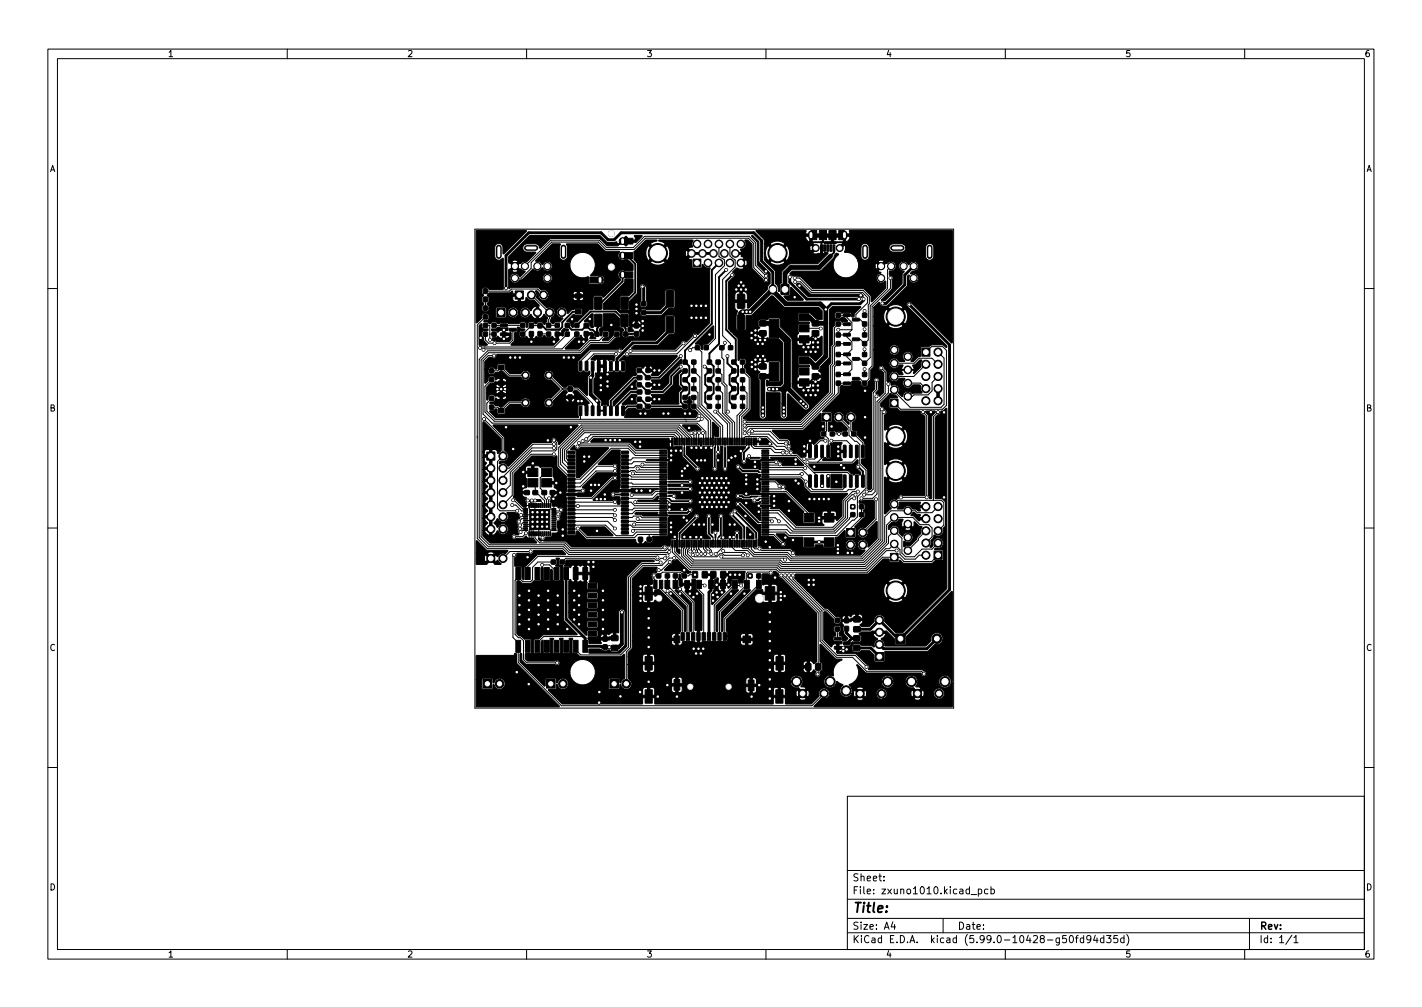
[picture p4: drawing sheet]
<svg xmlns="http://www.w3.org/2000/svg" width="297mm" height="210mm" viewBox="0 0 297 210" stroke-linecap="round" stroke-linejoin="round" font-family="sans-serif">
<defs><g id="words">
<text font-size="2.8" x="178" y="190.6">Title:</text>
<g font-size="2.1">
<text x="178" y="184">Sheet:</text>
<text x="178" y="186.7">File: zxuno1010.kicad_pcb</text>
<text x="178" y="196.9">KiCad E.D.A. kicad (5.99.0-10428-g50fd94d35d)</text>
<text x="178" y="194.1">Size: A4</text>
<text x="200" y="194.1">Date:</text>
<text x="263" y="194.1">Rev:</text>
<text x="263" y="196.9">Id: 1/1</text>
</g>
<g font-size="1.8">
<text x="35" y="11.9">1</text>
<text x="85" y="11.9">2</text>
<text x="135" y="11.9">3</text>
<text x="185" y="11.9">4</text>
<text x="235" y="11.9">5</text>
<text x="285" y="11.9">6</text>
<text x="10.3" y="35.9">A</text>
<text x="285.3" y="35.9">A</text>
<text x="10.3" y="85.9">B</text>
<text x="285.3" y="85.9">B</text>
<text x="10.3" y="135.9">C</text>
<text x="285.3" y="135.9">C</text>
<text x="10.3" y="185.9">D</text>
<text x="285.3" y="185.9">D</text>
<text x="35" y="199.9">1</text>
<text x="85" y="199.9">2</text>
<text x="135" y="199.9">3</text>
<text x="185" y="199.9">4</text>
<text x="235" y="199.9">5</text>
<text x="285" y="199.9">6</text>
</g>
</g></defs>
<g fill="none" stroke="#000" stroke-width=".21">
<path d="M10 10.2h277v190.1h-277zM12 12.2h273v186.1h-273zM60 10.2v2M110 10.2v2M160 10.2v2M210 10.2v2M260 10.2v2M99.2 47.8h100v100h-100zM107.5 58.1h1.4l2.1-2.1v-1.2l4.2-4.3h9.8l1.5 1.6h6l2.3-2.4h21.5l1.2 1.2v5l2.5 2.5M109.7 55.6l5.4-5.5h10.1l1.5 1.6h5.6l2.3-2.4h21.9l1.3 1.4v4.7l2.2 2.2M150.2 50.9v2.6l1.1 .8v1.2l-1.8 1.8v13.4l-2 1.9M152.5 50.9v2.5l1.1 .9v1.4l-2.7 2.6v11.8l1.7 1.7v.8"/>
<path d="M166 58h1l2.6 2.6h10.7l1.3 1.3v1.5l-.2 .2v7.4l-.8 .8-.9-1h-.9M166.1 58.8h1.1l2.2 2.2h10.7l1.1 1.1v1.2l-2.4 2.4v1h.9l.9 .9M186 58v2.2l-3.8 3.8v12.4l-.7 .7v2l-.9 .9-.9-.9h-.9M186.1 55.6l-.7 .7v3.9l-3.6 3.7v10.8l-1.2 1.1-.9-.9h-.9M10 60.2h2M101.3 72.4v.1M101.4 67.9l.9 .1 .1 2.9M101.4 60.8h5l.5-.5h5.4l1.3 1.3M101.4 62.5v1.8M101.4 66.2l-1.7 1.7v44.5l2.1 2.1h15.7l1.3 1.3h20.4l.2 .2M102.3 69.8h.9M102.7 77.4h1.3l.7-.7 1.7 1.6h3.4"/>
<path d="M102.7 79.3l-1.4 1.4v5.3l1.9 2h42.9l.5-.5M103.2 74.2h.1M103.2 67.9h6M103.2 74.2h-1.2l-1.1 1.1v11.1l1.9 2h42.8l1.9 1.8v2M104.7 80v2.4M105.2 68.9v1.8M107.1 68.8v2.2l-.6 .6h-4.4l-.7-.6v-1.2M111 69.7v1.6M111 61.6l3.8 3.6-.2 2.7h1.8M112.8 68h-1.8l-1.8 1.8M112.8 69.7l1.8 .1M114.6 78.3l2.9 2.9h3.2l3.1 3.1v1.4"/>
<path d="M116.4 69.8v.8l-.7 .7M118.5 69.8l-2.7 2.7-15.3-.1-.2 .2M120.5 69.8l-3.1 3h-16.2l-.2 .2M122.5 69.7v1.1l-.6 .5M126.5 69.8l-1.3 1.3h-2l-2.2 2.1h-19.1l-1.8 1.8v37.2l1.9 1.9h15.7l1.2 1.3h20.6l.3-.2M128.7 73.9h.1M128.7 73.9h-4.6l-1.6 1.5v1M128.9 69.8l-1.8 1.7h-3.7l-2.2 2.1h-19.2l-1.5 1.6v36.8l1.7 1.7h15.7l1.2 1.3h19.9l.6-.6h.3M129.4 73.3h-6l-2.1 2.1v1M142.8 71.7l-1.6 1.6h-9.5M144.2 73.1l.5-.5h1l.9 .9v11l4.3 4.4v3.3M144.9 75.6v1.8l1.3 1.3v6.1l4.3 4.3v3.1"/>
<path d="M144.9 79.3v1.8l.9 .9v3.1l2.6 2.7v4.4M145.2 70.1l-3.8 3.8-10.4 .1M150 75.6v1.8l.8 .8v1.8l.6 .7v5.5l2.1 2v4M150 79.3v1.8l.9 1v4.2l2 2v3.9M151.4 71.6v.4l-.6 .6v2.1l.4 .4v4.7l.6 .7v5.2l.2 .2M155.1 75.6v1.8l1.4 1.4v6.6l-1.6 1.6v5.2M155.1 79.3v1.8l1 1v3.2l-1.7 1.6v5.3M168 68.5l3.5 .1M175.1 65.8h1.8v.5l1 1v1.6M175.1 68.8l2.8 .1M176.9 71.8h-1.8l-.8 .7v3.6l-.5 .4v5.6l-6.4 6.5h-11.4l-.2 .2h-.3M176.9 74v.5l1 1v1.6l-1 1.1h-1.8"/>
<path d="M176.9 69.9v.5l1 1v1.5l-1 1.1M176.9 74h-1.8M176.9 67.7l-1.8-.1-.8 .8v3.6l-.4 .4v3.5l-.4 .5v5.6l-6.3 6.2h-11.2l-.5-.2M176.9 75.9l-1.8-.1-.8 .8v5.7l-6.8 6.7h-11.3l-.7 .6M177.9 68.9l-1 1h-1.8M180.6 64.9v.9M180.6 68.7v1.2M180.6 72.9v1.1M180.6 77.1v1.1M183.1 79.3v2.1l-.7 .6v20.1l-.5 .5h-.9M184.1 76.8l.8 .8v4.5l-1.7 1.7v19.3l-.9 .9h-2.3M186.8 75.8h4.2l1-1h2.7l1.2 1.3"/>
<path d="M189.6 80h2.7l1.1 1.1M193.4 73.5l1.2-1.1h2.3l.8 .7v11.5l-.8 .8h-8.8l-1.3-1.3M193.4 76.1l-2.5 2.5h-4.1M195.9 78.6l-1.2 1.2v1.8l-.8 .8h-3l-.3 .4h-1M195.9 73.5l1.3 1.3v9.6l-.6 .6h-6.5l-3.3-3.3v-.3M285 60.2h2M101.1 87.5l4 4v3.7l-1.2 1.2v9.8l.5 .4h3.7M102.7 83.2l-1 1v1.6l1.7 1.8h42l.7-.8M109.8 84.1h-3.4l-1.7 1.6-.7-.7h-1.3M114 98.6h.2M114.2 98.6h-.2l-1.1 1.2v2.1l.8 .9v1.1l.5 .4v1.2M115.7 93.5h-4.6l-6 6.1v.7"/>
<path d="M115.7 91.9l.6 .6v1.3l-.3 .3h-4.9l-4.5 4.5v2.7l-1.5 1.5M115.7 92.7h-4.4l-5 5.1h-1.2M115.7 94.8h-4.8l-3.9 4v4.6l-1.9 2M117.5 81.2l-2.9 2.9M120.6 93.2l.2-.1h10.5l1.5 1.5h5.7M120.9 92.5l.4 .2h10.1l1.4 1.4h5.7M121.3 85.7l-.1 1.9M121.7 92.1l.2 .2h.8l1.2-1.2h16.8l.2 .3v.8M122.5 91.7l.9-1h17.5l.6 .6v.9M128.5 97.3h-3.8l-3.5 3.5h-1.8M128.5 98.3h-4l-3.3 3.3h-1.8M128.5 99.8h-.6l-4.3 4.2h-4.2"/>
<path d="M130.5 98.4h1.1l.2-.2h.7l.4 .4h5.6M130.5 99.2h1.1l.3 .4h6.6M132.2 98.8l.3 .3h6M133.2 97.8l.3 .3h5M134.2 97l4.3 .1M138.5 96.1h1.7l2.3 2.3M138.5 95.6h-6.3l-.4 .4h-1.3M138.5 96.6h-3.6l-.1-.2h-2.4l-.5 .4h-1.4M138.5 97.6h-4.5l-.4-.4h-.8l-.4 .4h-1.9M138.5 95.1h-5.8l-1.5-1.5h-3.5l-6.5 6.4h-1.8M140.2 95.1h.1M140.5 92.2v1.9l3.1 3.1"/>
<path d="M142 92.2v-1.1l-.8-.8h-19.1l-3.8 3.8v1.6l.3 .3h.8M142.4 92.2v-1.1l-1.1-1.1h-19.4l-4 4v2l.8 .8h.7M143 92.2v1.2M143.5 92.2v-.8l-1.9-1.8h-19.9l-4.2 4.2v2.7l1.1 1.1h.8M143.9 92.2v-.9l-2.1-2.1h-20.2l-4.5 4.4v3.4l1.5 1.4h.8M144.4 90.4l.6 .5v1.3M144.5 92.2v-.9l-2.6-2.5h-20.5l-4.7 4.7v3.9l1.9 1.8h.8M144.9 83v1.8l3.1 3.1v4.3M145.2 90.3l.2 .3v1.6M146 90.3l-.1 1.9M146.5 92.2v3.9M146.8 90.4l.1 .1v1.7"/>
<path d="M148.9 92.2v.9l-1.7 1.7v1.3M149.3 97.8h.1M149.4 85.9l2.5 2.6v3.7M149.4 92.2l.1 1.1-.2 .1M149.4 97.8h.1M149.9 92.2v1.1M150 83v3l2.5 2.4v3.8M151.4 92.2v1.3M155.1 83v2.6l-1.2 1.2v5.4M155.5 92.2v-.8l.2-.3h4.5l2.1 2.1h1.6l1.3 1.3M156 92.2v.8l-1.2 1.2M156.4 92.2v1.2"/>
<path d="M156.5 90.5l.1 .1h4l2 2h1.6M156.9 92.2v.9l.6 .5h3.5l.8 .9h1.7M157.1 90h3.8l1.9 2h1.6l.4 .3v.9M157.5 92.2v.8l.2 .2h3.8l.5 .6h1.8l.5 .7M157.9 92.2h2.4l.5 .4M158.5 98.6h1.4M158.6 95.6h.1M158.6 95.6h1.3M158.7 91.7l-.4 .5M159.9 96.1h-.9l-1.3 1.3M159.9 98.1h7.7l1.6 1.5v2l.6 .6h6.2l.4-.4v-1.4M159.9 99.6h7.5l.9 .9v1l1.2 1.1h7.3l.4-.4h1.3l.5-.5v-1.3"/>
<path d="M159.9 97.6h8.1l.2 .1M159.9 95.1h6.5l4.1 4v1.3M162.2 96.5l-2.3 .1M162.9 96.9l-.1 .2h-2.9M164.8 92.9h.1M167.5 98.9h-.4l-.2 .2h-7M168 95.8h.1M169.2 92.1v2.1h-1.2M169.2 92v.1M170 98.7h7.1l.6 .6v1.1M171.7 94.2v1.3l-.9 1M172.4 92h-1.1l-.8 .9v2.6l-.3 .3h-2.2"/>
<path d="M172.7 87.1v2.9l-.7 .6 1 1v2.6M173.6 92h3.3l.8 .9v1.3M173.9 90.6h2.6M175.1 94.2h1.3M175.1 93.2v2M175.2 87.1l2.1 2.1v1.7l1.3 1.2h.4l.6 .7v4.1l1.3 1.3v3.7l-1.8 1.8v4.2l-.7 .7h-.4l-3.1 3.2h-10.1l-.7-.7h-4.2M176.9 80h-1.8v2l-7.4 7.4h-11l-1.2 1M177.7 87.1v2.9l2.6 2.5v1.7M179 94.2v1.3l-1 1h-9.3M183.1 82.7l-.3 .3v19.6l-.6 .7h-1.7M184.2 85.4l-.2 .2v27.1l-3.9 4h-14.8l-.9-.9h-6.9l-1.2-1.3h-1.1l-.3-.2v-.8M184.7 86.1l-.3 .3v26.5l-4.2 4.2h-15.1l-.9-1h-6.9l-1.2-1.2h-2.5l-.7-.6v-.8"/>
<path d="M185.6 80.2v1.8l-2 2v28.6l-3.7 3.7h-14.4l-1-.9h-6.8l-.8-.8v-1.1M192.8 86l.8 .8v17h-5.4M196 86l-1 1v17.4M10 110.2h2M107 105.4h.7l1.3 1.3h.8M107.2 104.4h.2l1.8 1.9h.6M107.4 115.8l-.3 .3v17l1.1 1.1v4.1l9.1 9h52.3l2.5-2.5M108.2 119.7v.8l-.6 .7v11.3l.7 .6h.4l.7 .7v3.9l.7 .7h6.3M108.8 107.5l.5 .4h.5M109.8 105.5h.7v.7l.7 .7M109.8 107.5h1l.4 .4M109.8 109.9h1.4l.2 .1v2.5"/>
<path d="M109.8 108.7h1.2l.2 .2-.5 .6h-.9M109.8 110.7h-.6l-.4 .4M109.8 108.3h-.8l-.6 .6M109.8 110.3l-1.2 .1M109.8 109.1h-.5l-.7 .6M109.9 111.3l-.7 .7h-1.8M110.3 104.5h.1l.6 .5v.5M110.8 115.1h-4.3l-1.4 1.5M111 110.2v2.3M111.1 104.5l.3 .2v.8M111.2 109.9l-.7 .7v1.9M111.3 100.8l.5 .5v1.5h.2l1.8 1.7v1"/>
<path d="M111.8 105.5v.9l.5 .5M111.8 111.4v.9l1 1h5.2l1.3 1.3h18.9l.3-.3h.3M112.3 109.9l.2 .3v2.2l.5 .5h.8M112.8 104.5l.5 .5v.5M113.2 117.9h1.6l1.4 1.5v.3M113.3 111.4v.9M113.8 112.8v.1M114.2 109.9l.8 .8h2.4l.2-.2M114.7 104l-.1 .2v1.3M115.6 117.3h-3.2l-1.2 1.2v2.5l-.4 .4h-1.6l-1-.9M115.7 105.5v.8h-.8l-.7 .6M115.7 108.3h.8"/>
<path d="M115.7 107.1h.6l.3 .3M116.5 108.3h.1M117.2 106.5l-.3 .2h-1.2M118.8 105.6h11.7M119.4 108h8.5l.6 .6M119.4 104.8h9.1M119.4 106.4h9.1M119.4 107.2h8.7l.4 .4M119.4 108.8h7.5l1.6 1.5M119.4 109.6h7.1l2.2 2.2h3.5l.7-.7h5.6M120.7 110.3l1.9 1.9h10l.6-.6h5.3M130.5 100l8 .1"/>
<path d="M130.5 104.8h1.3l.8 .8h5.9M130.5 108.8h2.2l.2 .3h5.6M130.5 108h1.6l.3-.3h1.4l.3 .4h4.4M130.5 100.8h1.4l.3 .3h6.3M130.5 109.6h1.3l.4 .5h6.3M132.2 101.6h.1M132.5 109.5l6 .1M132.7 104.8l.2 .3h5.6M133.2 108.3l.3 .3h5M135.7 111.6l-.1 1M137.3 116.4l-.2-.2h-24.7l-2.1 2.1v1.4M137.7 118v.1"/>
<path d="M138 117.5l-.4 .1h-3.5l-2.8 2.9v14.6l-1.7 1.6h-8.3l-1.1-1v-.8M138.5 104.6h1l1.7 1.7h1.2M138.5 107.6h3.9l.4 .4M138.5 103.1h-1.2l-.9 .9h-5.9M138.5 102.1h1.2M138.5 104.1h1.3M138.5 100.6h1.3M138.5 107.1h1.2M138.5 103.6h1.2M138.5 102.6h-1.5l-.8 .7h-4.3M138.5 101.6h-8M138.5 106.1h-6l-.4 .3h-1.6"/>
<path d="M138.5 106.6h-5.8l-.6 .6h-1.6M138.5 110.6h-6l-.3 .2M138.9 116.6h-.9l-.4 .4h-.5l-.5-.4h-18.4l-.8 .7M139.8 115h.1M139.9 117.3l-1.7 1.7h-.6M140.5 113.5v1.8l3.6 3.6h18.1l.5 .6h18.5l3.2-3.2h3.5l.9 .9h5.8l1.4-1.3M140.8 116.5h-1l-1.5 1.6-4-.1-2.6 2.6v14.6l-.9 .9v6.7M140.9 113.5v1.7l3.4 3.3h18.1l.5 .6h18.2l4.1-4.1 2.1-.1M142 112.3v1.2M142.4 113.5v2.6l2 2h18.1l.6 .6h17.8l4.1-4.1h.8l1-1 1.2 1.2v.9l1 1h2.2l.8-.8h1.4M143 112.1h-.3M143.5 108.7l-2 2v2.8"/>
<path d="M144.5 113.5v1.4l-.3 .2M144.7 115.8l.4 .5h4.6l.7-.7h.6l.3 .3h3.9M145 113.5v1.6M145.2 120h-1.1l-.3 .2h-.9l-.8-.7h-3.7l-.8 .7M145.4 113.5v1.2l.2 .1M145.6 114.9l.1 .8M145.6 114.8v.1M145.9 113.5v1.1l.6 .6v.4M146 109.5l.5 .4v3.6M146.9 113.5v1.1l.4 .3v.7M147.5 113.5v1l.5 .7M148 113.5v.8l.6 .6v.8"/>
<path d="M148.8 112.1l.1 .1v1.3M149.5 112.3v1.2M150.1 112.1l-.2 .2v1.2M150.7 116.2l.3 .3h12.7l.3 .3M150.9 113.5v.8l-1.4 1.4M151.1 115l.3 .3h4.2l.6 .6M152.5 109.5v4M153.9 112.3v1.2M154.2 103.6v.1M155.5 112.3v1.2M155.9 103.1h.1M155.9 105l.5 .6h3.5"/>
<path d="M155.9 100.1h4M155.9 103.1h4M155.9 100.1h.1M157.5 113.5v.8l.2 .3 1-.1 .4 .5h6l.5 .5M157.7 104.4l-.1 .1M157.9 112.3v1.2M158.4 109.1h1.5M158.7 104.1h1.2M159.9 111.6h1.7l2 2M159.9 103.6l-1.8 .1M159.9 100.6h2l.9 .9M159.9 102.6h4.3l4.8 4.8"/>
<path d="M159.9 108.1h2.1l.7 .7M159.9 108.6h1.1l.3 .2M161 119.5l-4.8-.1-.3 .4v2.1l.1 .1-5.7 5.7v5.2M163.6 101.6l-.4 .5h-3.3M178.1 105.8h.1M178.1 107.5l-3.6 3.8h-9.4l-.7-.7h-4.5M178.4 104h-.6l-.7 .8v3.4l-2.8 2.7h-8.8l-1.3-1.3h-4.3M178.7 103.3h-.7l-1.3 1.3v3.4l-2.5 2.5h-8.4l-3.4-3.4h-2.5M179.2 102.6h-1.1l-1.8 1.9v3.3l-2.3 2.3h-7.7l-3.5-3.5h-2.9M180 105.8v2.2l-2.3 2.3v.9M183 104.2v4.2l-2.8 2.8M186.8 105.3l.8-.8h9.1l.4 .5v4.6l-1.1 1.2"/>
<path d="M188.2 103.8v.1M189.6 114.9v.1M193.4 113.4l1.3-1.3v-1.9l-.7-.7h-1.8l-1.5-1.5h-3.9l-1.6 1.6v3.6l-4.6 4.7h-17.2l-.5-.6h-18.1l-1.6-1.5v-1.1l.3-.3v-.9M193.4 110.8l-1.6 1.6v.4l-2.2 2.2M195 104.4v.1M195.4 108.3h.9M196 105.8l-1.3 1.2h-3.1l-.4-.3h-5.1l-1.3 1.2v5.2l-4.4 4.4h-16.8l-.6-.6h-18.1l-1.3-1.3v-.7l.3-.4v-1M196 113.4l-1.3 1.2h-2.1l-1.6 1.6h-1.8l-.8-.7v-3.1l-1.6-1.6-1.2 1.2v1.4l-4.9 4.9h-17.5l-.5-.6h-18.1l-1.8-1.7 .2-2.5M285 110.2h2M121.9 132.9h-8.4l-1.2 1.3v.7M136.6 120.1v.7l.3 .3v.9l-.1-.1M138.1 122v.9l4.5 4.5v5.5"/>
<path d="M139.4 120.2v2l4.3 4.3v6.4M139.4 123.4l-.4 .4M141.1 120.2v1.8l3.7 3.7v7.2M147.2 122.2l-.2-.2h-1v1.2l1 .9v8.8M154.8 122.2h-1l-.3-.2-4.3 4.3v6.6M156.7 120.2h.1M158.5 120.2v1.8l-7.1 7.1v3.8M163.2 120.1l7.7 7.8v12.8l-.1 .1M164 120.1v.3l7.3 7.3v6.2l3.4 3.3h3.4l2.9 3h11.5l.5 .5M164.8 120.1v.5l6.9 6.9v6.2l3.2 3.1h3.8l2.3 2.4M165.6 120.1v.8l6.5 6.5h.6l2.2 2.1M174.9 131.4v1.9"/>
<path d="M174.9 135.2h1.6l.3 .4M176.2 135.2v.7M10 160.2h2M177 166.3h108v32h-108zM285 160.2h2M60 198.3v2M110 198.3v2M160 198.3v2M177 194.8h108M177 191.8h108M177 187.8h108M177 181.8h108"/>
<path d="M184.6 183.8v.1M184.6 183v.1M186.5 192.5l-.4 1h1M186.9 193v1M197 191.8v3M202.9 186.8h1.1M204.4 185.7l.4-.1 .3 .3-.2 .7h-.5M204.4 185.6v1.5M206.4 185.7l-.5-.1-.3 .3 .2 .7h.6M207 185.7l.4-.1 .3 .3-.1 .7h-.6M207 185.1v1.5M210 198.3v2"/>
<path d="M223.6 195.4l.1-.1a.8 .8 0 0 1 .5 .8 .8 .8 0 0 1-.5 .7 1 1 0 0 1-.1-1.4zM224.6 195.8h.6M225.2 195.3l-.3 .2v1.3M226.4 195.9l-.5-.1-.3 .3 .2 .7h.6M226.4 195.3v1.5M227.9 196l-.3 .3-.5-.1-.1-.2 .1-.6 .5-.1 .2 .2a.99 .99 0 0 1-.4 1.3h-.3M228.8 195.3l-.4 1h1M229.1 195.8v1M230.6 195.9l-.5-.1-.2 .3 .1 .7h.6M230.6 195.3v1.5M231.1 195.3h1l-.5 .6 .4 .1v.7l-.2 .1-.7-.1M233.4 195.3h-.7l-.1 .7 .3-.1 .5 .1 .1 .2-.1 .5-.2 .1-.6-.1"/>
<path d="M234.8 195.9l-.4-.1-.3 .3 .1 .7h.6M234.8 195.3v1.5M235.4 195.1a1.72 1.72 0 0 1 0 2.3M260 198.3v2M261 191.8v6.5M269.9 195.3l-1.3 1.9M270.3 195.8l.4-.5v1.5M270.3 196.8h.8"/>
</g>
<g fill="#000" stroke="#000" stroke-width=".21">
<path d="M99.5 48.2h10.5l-4.8 4.8-.1-.1-.1-1.4-.1-.4a.86 .86 0 0 0-1-.2 .86 .86 0 0 0-.6 .7l.1 2.1 .2 .4a.98 .98 0 0 0 1.4-.2l.1 6.4-2.9 .1-.5-.4h-.7l-.2 .2-.1 1 .3 .5-.3 .3v.8l.3 .7-.3 .4v.7l.3 .4 .7 .1 .3-.2 .1-.5h1.4v1.7l.2 .2h1.9l.2-.2v-.7h.3l.2 .4a1.09 1.09 0 0 0 1.3 .5l.5-.4 .2-.5h.3l.2 .4a1.09 1.09 0 0 0 1.4 .5l.7-.7a1.63 1.63 0 0 0 1.1 1v-2.7a1.64 1.64 0 0 0-1.1 1 1.16 1.16 0 0 0-1.3-.7 1.16 1.16 0 0 0-1 1.2l-.3-.1a1.11 1.11 0 0 0-1.1-1.2 1.11 1.11 0 0 0-1.1 1.3h-.3v-1l-.2-.2-1.8-.1-.3 .3h-1.4v-.5l-.3-.4 .3-.6-.1-1h5.1l.1 .9 .3 .1 .7 .1v-1.1h-6.2l-.2-.3 .3-.4 4.3-.1 .6-.3 .1 .5 1.6 .1v1.6l1-.2 .2-.7 .4 .3a1.37 1.37 0 0 0 1.3 .3l1 1.1-.1 .1v2.7a1.29 1.29 0 0 0 1.1-.9l.1-.1 .7 .8-.2 .8-.4 .6-.7-.6h-.7l-.4 .4h-.2l-.4-.4h-.8l-.3 .3v.7l-.2 .2-.2-.1v-.9l-.4-.2h-.7l-.4 .4h-2.1l-.4-.3h-1.3l-.6 .3-.5-.4h-.7l-.3 .4h-.4l-.3-.4-.7-.1 .1-.2h.6l.3-.3v-.8l-.4-.4h-.7l-.2 .2-.1 .8-1 1h-.2zM123.2 57.9h2.5v1.2h-2.5zM106.3 53.5l4.4-4.3h14.6l1.4 1.3 1.6 .1 .5-.1 .4 .7-.2 .1h-2.2l-1.6-1.5h-10.1l-.2 .1-2 1.9h-.2a.89 .89 0 0 0-.8-.9l-2.2 .1a.86 .86 0 0 0-.5 .9 .86 .86 0 0 0 .8 .7h1.8l.1 .2-1.8 1.8h-.7l-.6 .4-.2-.1-.7 .7 .7 .7 .2-.1 .9 .4v.2l-.9 .9h-.3l-.3-.4-.6-.3 .6-.4-.7-.7-.6 .7 .6 .4-.8 .6a1.01 1.01 0 0 0 .6 1.4h.6l.6-.6h.5l.3-.2h4a1.01 1.01 0 0 0 1.6 .8 1.01 1.01 0 0 0 0-1.7 1.01 1.01 0 0 0-1.6 .7v.2h-4l2-2 .7 .4a1.03 1.03 0 0 0 1.2-.7h.2a1.01 1.01 0 0 0 1.2 .6 1.01 1.01 0 0 0 .7-1.1h3.7l.1 .2a2.74 2.74 0 0 0 3.8 2.2l.1 1.4 1.9 .1a.97 .97 0 0 0 1.4-.8 .97 .97 0 0 0-1.4-.9l-1.5-.1 .7-.9 .2-.8h2.5a.86 .86 0 0 0 1.3 .7 .86 .86 0 0 0 .1-1.5 .86 .86 0 0 0-1.4 .7v.1h-2.5a2.65 2.65 0 0 0-2.4-3.1 2.65 2.65 0 0 0-2.9 2.7h-3.7a1.07 1.07 0 0 0-.9-.8 1.07 1.07 0 0 0-1.1 .7l-.1-.1a1.21 1.21 0 0 0-1.3-.7l3.5-3.6 1.7 .1-.3 .6v1.9l.3 .6a.86 .86 0 0 0 1.5-.5v-2l-.3-.5 .1-.2h6.4l1.6 1.5 3 .1-.2 .5a.96 .96 0 0 0 .2 1.1 .96 .96 0 0 0 1.1 .1h.7l1 1.1v1.1l-.1 .1h-1.7a.99 .99 0 0 0-1.2 .5 .99 .99 0 0 0 .4 1.3v.3l-3.5 3.4-.5-.3h-1.2l-.4 .2-.1 .3v2.3l-.8 .2-2.5 2.5-.7 .2-.2 1-.4-.3-.2-.8-.7-.1v-.2l1.4-1.4 .4 .2 1.4-.1v-1.2l-.2-.1h-1.3l-.2 .2-.5 .1-.7 .7h-.2a1.11 1.11 0 0 0-1.1-1.3 1.11 1.11 0 0 0-1.2 1.2 1.11 1.11 0 0 0 1.2 1.1l.2 .1-.6 .7h-1l-.3 .4h-.4l-.3-.4v-.3l.2-.6 .5-.5a1.17 1.17 0 0 0-.1-1.4 1.17 1.17 0 0 0-1.4-.2l-2.2-2.1 .1-.7-.2-.6 .3-.1 .3 .4a1.17 1.17 0 0 0 .5 1.5 1.13 1.13 0 0 0 1.2-.1l.4-.4h5.1l.1 .5 .4 .2h.3v-.7h.6v.7l.5-.1 .3-.3v-.3h-7.3v-.7h5.1v.1h.8v-.7h.6v.7h.8v-.4l-.4-.2-1.4-.1-.3 .3-.1 .3h-5.1l-.2-.5a1.1 1.1 0 0 0-1.2-.4l-.8-.5h-5.5l-.6 .2v-3.9h.2l.7-.7-.7-.7h-.2v-.4h.6l.7 .7 .6-.7a1.17 1.17 0 0 0-1.3 0h-.6zM129.7 56.8h2.5v1.2h-2.5zM129.7 49.8h2.5v1.2h-2.5zM129.7 52.8h2.5v1.2h-2.5zM130.7 49.4l.4 .2-.7 .8 .7 .6-.3 .3-1.1-.9zM130.7 50.2l2-.1v-.4l-.2-.4 .1-.1h1.5l-1.3 1.4h-2zM101.3 75.5l.9-.9h.6a.56 .56 0 0 0 .9 0l.2-.6h17.3l2.3-2.1 3.8-.1 1.3-1.3 .9-.2 .1-.9-.4-.4-.8 .1-.3 .4v.5l-1.1 1.1h-1.1v-.2l.4-.4 .7-.1 .3-.3v-.7l-.2-.2-.9-.2-.4 .3v.7l-.3 .2-.1-.8-.2-.3 .2-.6 .4-.1 .2-.4 .1-2.5h2.3l1 .9v1.7l.8 .7-.2 .7v.5l.1 .4 .3 .1h.7l.3-.3h.6l.6 .3 .9-.1 .2-.3-.2-1.1 .4-.4v-.4h-1.9l.3 .9-.1 .1-.6 .1-.4-.2v-.6l.3-.3v-.6l1.2 .1v-.7h.5v.7h.7a.74 .74 0 0 0-.7-.8h-.5a.73 .73 0 0 0-.7 .7h-.5v-1.8l-.2-.3-.2-.2-1.5 .1-.5-.5h4.6v.8l.4 .3h.7l.3-.2h3l.3-.1 1.2-1.3h1l.4-.3v-3.3l-.4-.4h-1.2l-.4 .2-.1 .2v2.8l-1.1 1.1h-2.7l-.3-.2h-.6l-.4 .2-.1 .2h-4.6l-.4-.3-2.7-.1v-1.1l4.4-4.3 .2-.9 1.6 .1v2.5l-.9 1-1.4-.1-.4 .2-.1 .3 .1 2.4 .3 .3h1.2l.4-.2 .1-1.8 1.6-1.6 .1-1.4h.4l.3 .5-.1 3.6 .3 .2h.7l.3-.2 .1-.8-.2-.4v-2.9l-.4-.5-.4-.1-.4 .2-.2 .4h-.4v-4.8l-.2-.3h2.8a2.46 2.46 0 0 0 3.2 0l-1.6-1.6-1.6 1.6h-2.8l-.6-.6 .1-1.4h2.4l.2 1 .4 .6 1.5-1.6h.8l1.6 1.6 .4-.6 .1-.9h3.2l.3 .7 .7-.7-.7-.7-.3 .7h-3.2l-.1-1-.4-.6-1.6 1.5h-.8l-1.5-1.5-.4 .6-.2 .9h-2.4l-.1-.3 2.6-2.4h2.2v.2l-.9 .3-.5 .3 1.6 1.6 1.6-1.6-.5-.3-.9-.3 .1-.2h7l.1 .1-.3 .7 .2 .7-1 .2 1.1 1.2-1.1 1 .8 .3v1.4l.2 .2h1.8l.2-.6 .2-.1a1.21 1.21 0 0 0 1.4 .7l-.1 11.5-2.4 2.5a.62 .62 0 0 0-.7-.3 .62 .62 0 0 0-.5 .5l-1.2 1.3a.64 .64 0 0 0-.8-.3 .64 .64 0 0 0-.4 .7l-1.2 1.1h-8.8l-.3-.1 .6-.6 4.9-.1 2.3-2.3h.9l.3-.2 .1-.2v-3.2l-.4-.4h-1.2l-.4 .2-.1 .2v2.9l-1.9 1.9-5 .1-2 1.9a.67 .67 0 0 0-1-.1l-5.8 .1-2.5 2.4v2l.3 .3h.6a.24 .24 0 0 1 .3-.3 .24 .24 0 0 1 .2 .3h.6l.4-.2 .1 .1v.5l-.5 .7v3.6l-.1 .2-1.7-1.7-1-.1-.5-.4h-.7l-.4 .5-.7-.1-2-2 .1-.5a1.01 1.01 0 0 0-1.2-1 1.01 1.01 0 0 0-.8 1.3 1.01 1.01 0 0 0 1.3 .7l2 2-1.9 1.8-1 .1a1.01 1.01 0 0 0 .2 1.8 1.01 1.01 0 0 0 1.3-1.1v-.3l.4-.4 2.1 .1a.73 .73 0 0 0 .7 .7v-.8h.6v.8a.73 .73 0 0 0 .7-.8h-4.1l1.7-1.6h.6l.2 .3-.3 .4-.1 .4h2l-.4-.9 .2-.2h.7l2.5 2.5-.3 .1-.1 1.8-.4-.1v-1.7l-.5 .4-.7-.1-.3 .1-.1 2.1 .2 .3-.1 .2h-17.2l-1.3-1.3 .1-.1 .7-.1 .3-.3h.3l.3 1h1.4l.2-.2v-.8l.9-.9h2.3a1.02 1.02 0 0 0 1.6 .4 1.02 1.02 0 0 0 0-1.6 1.02 1.02 0 0 0-1.6 .4l-2.6 .1-1.3 1.2h-.4l-.5-.3-.6-.1-.3-.3h-.7l.1-.4 .8-.1 .2-.7 .4 .3h.5v-.7h.6v.7h.4l.3-.2 .1-.5-2.4 .1-.4-.4-.7 .1-.3 .2v.7l-.3 .1v-1.5h1.9v.2h.8v-.7h.6v.7h.8v-.3l-.4-.4h-1.3l-.3 .1-.2 .4h-1.9v-1.2l.5-.5h1.4l.2 .6 .6 .1v-.7h.6v.7l.5-.1 .2-.2 .1-.4h-3.6l.3-.3 .7-.1 .2-.2h1v-.7h.6v.7h.8v-.2l-.1-.3-.4-.2h-1.3l-.5 .3-.2-.7-.9-.1-.4 .3v.7l-.7 .5v-2.9h.7v.7l.4 .4h.7l.4-.4h.6l.4-.4h.4l1.3 1.3h2.5a1.17 1.17 0 0 0 1.2 .6 1.01 1.01 0 0 0 .7-1.4 1.01 1.01 0 0 0-1.6-.2l-.3 .3h-2.2l-.9-.9-.1-1-.2-.1-1.4 .1-.1 1h-.4l-.4-.4h-.6l-.3 .2-.1 .2h-.7zM144.8 54.1h1.6v1.6h-1.6zM155.6 50.1h.6l.9 .9v5l2.3 2.4a.6 .6 0 0 0 .8 .6 .6 .6 0 0 0 .2-1 .59 .59 0 0 0 .1-.7 .59 .59 0 0 0-.6-.3l-1.7-1.7v-4.7l-1.2-1.2 .1-.2 1.4 1.3v4.1l2.4 2.5v2.1l-.5 .5-.1 .8-3.9 3.8h-.3v-1.1h-2.6v1.1l.6 .7-.4 1 .1 2.8 .4 .3h1.2l.3-.2 .2-.3v-2.7l1.3-.2 3.9-3.9h.4l2.4 2.4h7.2l.6 .7v1.8l-1.1-.1-1.5-1.3h-2.3v1.9l2.2 .1 .1 .1-.1 .1-2.2 .1v1.9l-.3 .6v.5l3.6 .1v-1.3l.4-.1 .1 .2v1.2l.6-.1 .4-.4 .1 .1v3.7l-1.3 1.4h-.1l-1.2-1.1-2.1-.1-.3 .3 .1 1.7 2.2 .1 .1 .1-.1 .1-2.2 .1v1.9l-.3 .4v.7l3.6 .1v-.8h.5v.8h.3a.73 .73 0 0 0 .7-.9l-1.5 .1v-.4l.1-.2h1.4a.93 .93 0 0 0-.6-.9l.3-.3v-.5l1.7-1.7 .3-.4v-9.9l.7-.6h5.8v.2l-1.3 1.3-.1 .7h-.5v-.7l-.3-.3h-1.3l-.4 .2-.4-.3h-.7l-.4 .3v.8l.3 .3 .8 .1 .4-.4 .6 .2 .6 .6-1.2 .3-.4-.4h-.8l-.3 .3v.7l-.5 .5v3.4l-.3 .5v3.4l-.5 .6v5.6l-6 6h-10.9l-.4-.3-.4-.1-.1-.4 1.6-1.6-.1-6.8-.9-1-.1-.6-.3-.4v-.4l.3-.2 3.3 .2v-.9l-.7 .2-.3 .5h-2.3v-.9l-.2-.3h-.9l-.3 .3h-.2v-4.4l-.9-.9h4.8l.2 .5 .5 .3h.3v-.8h-5.8l-.6-.7h5.4v.1h1.4l.1 .2v1.2h.4a.42 .42 0 0 1 .7 0h2l.7 .8v8.6l-.3 .4h-2.4l-.5 .1-.1-.1 .1-1.1h.2l.3 .3h2l.2-.2 .1-3.9-.2-.2h-2.1l-.4 .2-.7-.2v1.3l-1.5 .1a.93 .93 0 0 0 .6 .9l-.3 .5v.9l.2 .3v7.4a.76 .76 0 0 0 .7 .7 .76 .76 0 0 0 .8-.7v-4.8l.1-.1 2.8 .2v4.7a.76 .76 0 0 0 .7 .7 .76 .76 0 0 0 .8-.7l.1-4.6 3.2 3.2a.76 .76 0 0 0 1.1 0 .76 .76 0 0 0 0-1l-3.5-3.6 .1-.7h1v.7l.5 .3h.7v-1h.6v1h.9l.3-.5v-.5h-4v-9h1v.7l.5 .3h.7v-1h.6v1h.7l.4-.2 .1-.8h-4l-.3-.6-2.2-2.3v-1.6l-.3-.2h-2l-.3 .3h-1.8l-.2 .4v.8l.3 .5-.4 .4-.2 .4h-5.4l-.5-.6v-7h1.3v1h1v-1.7h.6v1.7h1v-1.1l-.2-.3-.4-.3h-1.4l-.5 .3-.1 .4h-1.3v-2.7l.9-.9a.61 .61 0 0 0 .4-.6 .61 .61 0 0 0-.5-.6l.9-.9a1.37 1.37 0 0 0 1.6 .1l-1-1.1h.6l.7 .7a1.26 1.26 0 0 0 0-1.4l-.7 .7h-.6l1-1.1-.7-.3a1.72 1.72 0 0 0-.1-1.4 1.17 1.17 0 0 0 .9-1.9zM163.2 59.4h1.6v2.1h-1.6z"/>
<path d="M166.4 59.3l.7-.1 2.3 2.2h10.6l.3 .4-.4 .3-.5-.2h-10.6l-2.4-2.4zM158 48.1h10.3l.1 .1-.1 .6h9.2l-.1-.6 .1-.1h21.4v23.5h-.2l-8.4-8.4-.5-.1-.4 .4 .1 .4 8.3 8.4-.1 .3-.7-.6h-2.4l-.6 .4h-1.5l-.2 .3v1.7l-.5 .1-1 1h-.4l-.1-.2a1.09 1.09 0 0 0 .1-1.6 1.09 1.09 0 0 0-1.6 .1 1.09 1.09 0 0 0 .2 1.6l-1.1 .1a1.1 1.1 0 0 0-1.7-.5 1.1 1.1 0 0 0 0 1.7 1.1 1.1 0 0 0 1.7-.5h.6l.1 .1a1.53 1.53 0 0 0 0 1.9h-.8a1.07 1.07 0 0 0-1.6-.4 1.07 1.07 0 0 0 0 1.7 1.07 1.07 0 0 0 1.6-.5h1.1l.1 .2-.3 .4a1.1 1.1 0 0 0 .6 1.4 1.1 1.1 0 0 0 1.4-.7l1.4 .1 .3 .3-.1 .5 .3 .8-2.1 .1a1.07 1.07 0 0 0-1.2-.3 1.07 1.07 0 0 0-.7 1h-.2l-.7-.7a1.17 1.17 0 0 0-.1-1.4 1.17 1.17 0 0 0-1.4-.3 .71 .71 0 0 0-.9-.8l-.1-2.1-.5-.6a.6 .6 0 0 0-.9-.5 .59 .59 0 0 0-.2 .7 .59 .59 0 0 0 .6 .3l.3 .4v4.1l-.7 .8-.3-.4-.6-.2 .5-.7 .1-1.6a.57 .57 0 0 0-.1-.9 .57 .57 0 0 0-.8 .1 .57 .57 0 0 0 .1 .8v1.4l-.7 .8v19.9l-.3 .4h-.2l-.3-.3v-3.9l-1.2-1.4v-.8l.5-.1 .3-.3v-2.5l-.3-.7-1.4-1.4-.1-.8-.2-.2-.7-.1v-1.6l.3-.2a1.11 1.11 0 0 0-.2-1.9 1.15 1.15 0 0 0-1.5 .6 1.15 1.15 0 0 0 .7 1.5v.3l-.2 .1-1-1a1.15 1.15 0 0 0-.5-1.5 1.12 1.12 0 0 0-1.6 1 1.12 1.12 0 0 0 1.6 1l1.3 1.3-.1 .5h-.8l-.3 .3a1.07 1.07 0 0 0-1.2 0l-.4-.3h-.7l-.3 .2-.2-.1v-1.7l.6-.1 .2-.3-.1-1.8-.2-.1h-1.5l-.1-.2 3.5-3.6 .1-1.4 .3-.4 .5 .2h1.3l.3-.3v-.6l1.7-.1 .3 .2v.6l.3 .3 .7 .1 .3-.2 .1-.8 .6-.7v-1.9l.6-.7v-3.4h3.2a1.06 1.06 0 0 0 1.5 .9 1.06 1.06 0 0 0 .3-1.8 1.06 1.06 0 0 0-1.7 .7l-.1 .2h-3.2v-5h3a2.46 2.46 0 0 0 3.2-.1l-1.6-1.5-1.6 1.6h-3v-2h2.1l.2 .9 .4 .7 1.5-1.6h.8l1.5 1.6a2.45 2.45 0 0 0 0-3.2l-1.5 1.6h-.8l-1.5-1.6-.4 .7-.2 .9h-2.1l.1-1.9h2.9l1.6 1.5 1.6-1.5a2.49 2.49 0 0 0-3.2 0h-2.9l1-1.1 .5 .8 1.3-.1 4-4 .2-.3v-1.8l.2-.3 .2 .1a1.04 1.04 0 0 0 .6 1.6h.4a1.04 1.04 0 0 0 .8-1.4 1.04 1.04 0 0 0-1.6-.5v-.2l.5-.4a1.03 1.03 0 0 0 1.1-.9 1.03 1.03 0 0 0-.8-1.2 1.03 1.03 0 0 0-1.2 .8l-.1-.1a1.01 1.01 0 0 0-1-.6 1.01 1.01 0 0 0-.9 .6 1 1 0 0 0 .9 1.4l.2 .1-.5 .6v1.9l-3.5 3.6h-.7l-.1-.2 2.2-2.2 .1-1.9a.63 .63 0 0 0 .1-.7 .63 .63 0 0 0-.7-.3v-.9a1.03 1.03 0 0 0 1.3-.7 1.03 1.03 0 0 0-.5-1.3 1.03 1.03 0 0 0-1.4 .4l-.1-.1-1.7 1.7 .6 .4-.7 .4a1.05 1.05 0 0 0 .2 1.5 1.05 1.05 0 0 0 1.5-.2v1.4l-2.9 2.9-.1-.1-.1-1.2-1.4-1.4h-10.7l-2.6-2.6-1.2-.2-.5 .1-.5-.4 .5-.6 5.9-.1 2.7-2.5 .2-.7 .4-.4 .5 .2a2.68 2.68 0 0 0 .1 4.5 2.68 2.68 0 0 0 4-2h3.5l.2 .7 .7-.7-.7-.7-.2 .7h-3.5l-.1-1.1h4.2l.7 .7 .6-.7a1.17 1.17 0 0 0-1.3 0h-4.2a2.85 2.85 0 0 0-2.8-1.9l.2-1h3.2l.1 2.1 .2 .4a.86 .86 0 0 0 1.5-.5v-1.9h4.1a.86 .86 0 0 0 .8 .9l2.3-.1a.85 .85 0 0 0 .4-.9h4.1l.1 2.1 .2 .4a.86 .86 0 0 0 1.5-.5v-2l-.3-.5a.86 .86 0 0 0-.9-.2 .86 .86 0 0 0-.6 .7h-4.1l-.3-.4-.3-.2-2.1-.1a.85 .85 0 0 0-.8 .8h-4.1l-.3-.6a.86 .86 0 0 0-.9-.2 .86 .86 0 0 0-.6 .7h-3.2l-.2-.5-.9 1h-.2l-.2-.4 1-1.2v-1.1h.6v1.1a1.04 1.04 0 0 0 .8-1v-.2h-3.3v1.3h.5v.2l-.2 .1h-1.9l-.4-.1v-.2l1.4-.1v-1.2h-3.9v1.5l1 1-1 1a1.21 1.21 0 0 0 1.3 .1l.4 .1v-1.3l.3-.1 .1 .1v1.3l.5-.3h.6l.1 .2-2.2 2.2h-5.6l-.5 .2-1.5 1.5v2.2l-.4 .5v1.4l-.2-.2-.1-.9-.5-.6v-2.6l-1.8-1.8h.6a2.46 2.46 0 0 0 3.2 0l-1.6-1.6-1.6 1.6h-.6l-.6-.6v-1.4h.3l.2 1 .4 .6 1.5-1.6h.8l1.5 1.6a2.41 2.41 0 0 0 .4-2.5h4.5l.2 .6 .6-.7-.6-.7-.2 .8h-4.5l-.3-.6-1.6 1.5h-.8l-1.5-1.5-.4 .6-.2 .9h-.3v-1.9h1.2l1.6 1.6 1.6-1.6a2.46 2.46 0 0 0-3.2 0h-1.2v-.9l-.6-.6h9.3v.1a1.06 1.06 0 0 0 .8 1v-1.2l-10.1 .1-1-1.1zM169.4 48.1h1.2v1.9h-1.2zM171.4 51.1h.4v1.4h-.4zM172.1 51.1h.4v1.4h-.4zM171.2 48.1h1.4v1.9h-1.4zM172.7 51.1h.4v1.4h-.4zM173.4 51.1h.4v1.4h-.4zM174 51.1h.4v1.4h-.4zM173.2 48.1h1.5v1.9h-1.5zM175.2 48.1h1.2v1.9h-1.2zM100.1 68l.5-.4 .2 1 1.2 .1-.1 .3h-.9l-.3 .4v.8l.3 .4 .1 .5 .7 .8v.2h-1.7z"/>
<path d="M101 62h.8v1h-.8zM101 60.3h.8v1h-.8zM101 67.5h.8v.9h-.8zM101 69.3h.8v.9h-.8zM101 63.9h.8v.9h-.8zM101 65.7h.8v.9h-.8zM102.3 77h.8v.9h-.8zM102.3 78.8h.8v.9h-.8zM102.8 69.3h.8v.9h-.8zM102.8 67.5h.8v.9h-.8zM102.7 68.7h.9l.4-.4 .6 .2 1.5-.1v.6h-.6v.5l1.2-.1 .1 1.5-.5 .4h-2.5l-.4-.2h-.5v-.6h.7l.3-.3 .6 .4h.5v-.5h.5v.5h.4l.4-.2 .2-.3h-1.5v-1.1h-.5l-.5 .4-.5-.4h-.7zM104.6 69.5h1.3l.1 .5-1.4 .1z"/>
<path d="M104.6 67.6h1.3l.1 .5-1.4 .1zM104.1 76.2h1.2v.9h-1.2zM103.8 64.4h1.7v1.7h-1.7zM106.4 68.6h1.4l.1 .5h-1.4zM108.1 68.3h.4l.4 .4h.7l-.2 .3h-.6l-.3 .3v.9l.3 .3h.8l.4-.3 .3 .4 .4 .2v-1.2l.2-.1h.3l.1 1.3 .4-.2 .3-.4 .5 .3h.7l.2-.2a.31 .31 0 0 1 .3-.2 .31 .31 0 0 1 .3 .3l.9 .1 .5-.3 .3 .4 .4 .2 .1-1.3h1.2l-.1-.5 .6-.4 .7 .1 .2 .2-.9 .3-.3 1-.2-.2h-.7v.7l.1 .3-1.2 1.1h-8.8v-.2l.7-.7v-1.7l.6-.4zM107.6 60.7h1.7v1.7h-1.7zM108.8 67.5h.8v.9h-.8zM108.8 69.3h.8v.9h-.8zM110.6 69.2h.8v1h-.8zM110.6 67.5h.8v1h-.8zM112.4 69.2h.8v1h-.8zM112.4 67.5h.8v1h-.8z"/>
<path d="M114.2 69.3h.8v.9h-.8zM114.2 67.5h.8v.9h-.8zM116 69.3h.8v.9h-.8zM116 67.5h.8v.9h-.8zM118.1 67.5h.8v.9h-.8zM118.1 69.3h.8v.9h-.8zM120.1 67.5h.8v.9h-.8zM120.1 69.3h.8v.9h-.8zM120.2 61.3h1.2v.9h-1.2zM120.2 64.6h1.2v.9h-1.2zM121 75.5h.5v2l-.5-.1zM122 69.2h.9v1h-.9z"/>
<path d="M122 67.5h.9v1h-.9zM122.3 75.5h.5l-.1 2-.5-.1zM118.1 72.7l2.1-2.2h.7l.5-.5a.88 .88 0 0 0 .8 .8v-1.3h1.2l.2-.2 .4 .4v.6l.5 .3-.2 .1h-1.1l.2-.7h-.7l.1 1-1.9 1.9h-2.7zM123.5 65.5h.3l.1 .1 .1 2.7-.2 .1h-.3l-.3-.3-.2-.8-.8-.1-.1-.2zM123.5 75.5h.6l-.1 2-.5-.1zM124.3 69.4h.8v.8h-.8zM124.8 75.5h.6l-.1 2-.5-.1zM124.2 62.1l1.3-.1 .2 .2 .1 2.1-.2 .3h-1.2l-.2-.2zM124.2 65.7l1.3-.1 .2 .2 .1 2.1-.2 .3h-1.2l-.2-.2zM126.1 75.5h.5l-.1 2-.5-.1zM126.1 69.4h.8v.8h-.8zM127.3 75.5h.6l-.1 2-.5-.1z"/>
<path d="M128.5 69.4h.8v.8h-.8zM128.6 75.5h.6l-.1 2-.5-.1zM130.3 69.4h.8v.8h-.8zM129.9 75.5h.5v2l-.5-.1zM123.5 75l.7-.8 4.1 .1 .2 .2-.3 .9-.4-.2-.7 .1-.5-.4v3.1l.5-.4 .8 .1 .3-.3 .4 .3h.7a.24 .24 0 0 1 .2-.3 .24 .24 0 0 1 .3 .3h.6l.3-.3v-1.9l-.3-.3h-.5l-.4 .2-.1-.2 .9-.9h.2a.63 .63 0 0 0 1-.1l10 .1-4 4.1h-1.4l.3-.8h-1.2l-.1-1.2h.5v.7h.8a.73 .73 0 0 0-.7-.7h-.9l-.5 .5-.4-.3-.9 .1-.2 .3v.6l.2 .6-.2 .2-.6 .1-4.9 4.9-.2 1.3-.2 .1-.4-.3h-.4l-.4 .2-.1-1.1-1.5-1.5v-2.9l.3-.6v-.7l.4 .1v-1.3h.5v1.3l.4-.2 .4 .2v-1.3h-1.3v-1.8h.5v1.3h.8v-1.3l-.4 .2-.9-.2-.6 .4-.7-.1zM129.7 62.1l1.3-.1 .2 .2v2.1l-.1 .3h-1.2l-.2-.2zM129.7 65.7l1.3-.1 .2 .2v2.1l-.1 .3h-1.2l-.2-.2zM128.1 83.8l4.5-4.5 .4 .2-.2 .5v.6l.2 .6-.2 .2-1.3 .1-3 3a.23 .23 0 0 1-.2 .2 .23 .23 0 0 1-.2-.1zM133.1 76.9h.9v.9h-.9zM133.1 78.4h1v.9h-1zM132.5 67.5h.9v1h-.9zM132.5 69.2h.9v1h-.9z"/>
<path d="M134 64.8h.9v.9h-.9zM134 63h.9v.9h-.9zM134.8 78.4h1v.9h-1zM134.9 76.9h.9v.9h-.9zM139.2 60.7l1.3-.1 .2 .2 .1 3.1-.2 .2h-1.2l-.2-.1zM139.2 66.1l1.3-.1 .2 .2 .1 3.1-.2 .2h-1.2l-.2-.1zM135.1 83.2l1.3-.1-.4-.6 .1-.2 2.6-.1 1.9-1.9 .1-1.6 1.4-1.5 .2 .1v.3l-.5 .7v2.1l.6 .7-.6 .9v2.3l-5.6 .1-.2-.1 .4-.7h-1.2zM135.1 80.2l1.3-.1-.4-.6 .1-.2 1.9-.1 4.2-4.2h.2l-.1 .9-.5 .3-1.9 2-.2 1.7-1.4 1.5h-2.2l.3-.8h-1.2zM142.7 75.2h.8v.8h-.8zM142.7 78.9h.8v.8h-.8zM142.7 77h.8v.9h-.8zM145.3 72.2h.8v.8h-.8z"/>
<path d="M144.5 75.2h.8v.8h-.8zM144.5 78.9h.8v.8h-.8zM144.5 77h.8v.9h-.8zM147.1 72.2h.8v.8h-.8zM147.8 75.2h.8v.8h-.8zM147.8 77h.8v.9h-.8zM147.8 78.9h.8v.8h-.8zM145.3 71.7l3.6-3.6h.2v2.4l-1.3 1.3-.9 .2-.2 1-.3-.2-.1-.8-1-.1zM150.4 72.2h.8v.8h-.8zM149.6 75.2h.8v.8h-.8zM149.6 77h.8v.9h-.8zM149.6 78.9h.8v.8h-.8z"/>
<path d="M152.2 72.2h.8v.8h-.8zM152.9 78.9h.8v.8h-.8zM152.9 77h.8v.9h-.8zM152.9 75.2h.8v.8h-.8zM154.1 61.5l1.2-.1 .3 .2v2.5l-.2 .3h-1.2l-.2-.2zM154.1 65.9l1.2-.1 .3 .2v2.5l-.2 .3h-1.2l-.2-.2zM154.7 78.9h.8v.8h-.8zM154.7 77h.8v.9h-.8zM154.7 75.2h.8v.8h-.8zM158.7 78.1h1.3v1h-1.3zM158.7 76h1.3v1h-1.3zM158.7 67h1.3v1h-1.3z"/>
<path d="M158.7 69.1h1.3v1h-1.3zM160.7 66.6h2v3.8h-2zM160.7 75.6h2v3.8h-2zM165.1 60h.2l2.5 2.5v.2h-3.3l-.7-.8 1.2-.3zM167 65.5h2v1.5h-2zM167 67.8h2v1.5h-2zM167 70.1h2v1.5h-2zM167 74.5h2v1.5h-2zM167 76.8h2v1.5h-2zM167 79.1h2v1.5h-2zM169.7 67h1.3v1h-1.3zM169.7 69.1h1.3v1h-1.3z"/>
<path d="M169.7 76h1.3v1h-1.3zM169.7 78.1h1.3v1h-1.3zM174.7 77.8h.8v.8h-.8zM174.7 73.6h.8v.8h-.8zM174.7 75.4h.8v.9h-.8zM174.7 69.5h.8v.9h-.8zM174.7 71.3h.8v.9h-.8zM174.7 65.4h.8v.8h-.8zM174.7 67.2h.8v.9h-.8zM176.2 77.9h1.4v.5h-1.3zM176.2 67.4h1.4v.5l-1.3 .1zM176.2 65.5h1.4v.5l-1.3 .1z"/>
<path d="M176.2 75.6h1.4v.5l-1.3 .1zM176.2 73.7h1.4v.5l-1.3 .1zM176.2 71.5h1.4v.5l-1.3 .1zM176.2 69.6h1.4v.5l-1.3 .1zM178.1 78.8h1.3l.1 .5-1.4 .1zM178.1 66.5l1.3-.1 .1 .5-1.4 .1zM178.1 74.7l1.3-.1 .1 .5-1.4 .1zM178.1 70.6h1.3l.1 .5h-1.4zM180.2 69.5h.8v.9h-.8zM180.2 71.3h.8v.9h-.8zM180.2 73.6h.8v.8h-.8zM180.2 75.4h.8v.9h-.8z"/>
<path d="M180.2 77.8h.8v.8h-.8zM180.2 65.4h.8v.8h-.8zM180.2 67.2h.8v.9h-.8zM190.6 76.3l.6-.2 1-.9h.4l-.3 .8 .1 .6-1.4 1.4h-.2a1.82 1.82 0 0 0-.2-1.7zM192.6 72.7h1.7v1.7h-1.7zM100.9 88.1h.3l3.5 3.6v2.5l-.7 .5-.3-.8h-.9v17.9a1.59 1.59 0 0 0 1.1-1l.4 .5a1.11 1.11 0 0 0 1.4 .1l.3-.4a1.11 1.11 0 0 0-.1-1.2 1.11 1.11 0 0 0-1.2-.4l-.8 .7-.7-.9 .7-.9 .4 .5a1.11 1.11 0 0 0 1.4 0l.3-.3a1.3 1.3 0 0 0-.1-1.4l1.7-.1 .6 .2 .1 .5 .3 .4-.2 .2a.62 .62 0 0 0-.6 .5 .62 .62 0 0 0 .3 .7l-.1 1 .4 1.1h-.6a.57 .57 0 0 0-.8 .1 .57 .57 0 0 0 .1 .8 .57 .57 0 0 0 .8-.1h1.4l.6-.5 .5 .5h1l.7 .9-9.7 .1-1.5-1.5v-1.2h.3a1.31 1.31 0 0 0 1.1 1.1v-1.1h-1.4v-2.5h.3l.2 .5 .5 .4-.7 1.1h1.1v-2h-1.4v-2.5h.3l.2 .4 .5 .5-.7 1.1h1.1v-2.1l-1.4 .1v-2.6h.3l.2 .5 .5 .5-.7 1h1.1v-2h-1.4v-2.5h.3l.2 .5 .5 .4-.7 1.1h1.1v-2h-1.4v-2.6h.3l.2 .5 .5 .5-.7 1h1.1v-2h-1.4v-2.5h.3v.8l.4 .4-.4 .8h1.1v-2h-1.4v-1.1h.3v.6h1.1v-1.1h-.8l-.3 .5h-.3zM101.7 94.4h1.7v1.7h-1.7zM102.3 84.6h.8v.8h-.8zM102.3 82.8h.8v.8h-.8zM104.1 85.3h1.2v.9h-1.2zM104.1 82h1.2v.9h-1.2zM104.1 79.5h1.2v.9h-1.2z"/>
<path d="M110.3 97.8h2.1v1.7h-2.1zM113.1 97.8h2.2v1.7h-2.2zM118.7 82.5h.8v.9h-.8zM118.7 80.7h.8v1h-.8zM119.2 93.7l.8-.7a.62 .62 0 0 0 .4 .7 .62 .62 0 0 0 .7-.2h5.9l.1 .1-6.1 6.1h-.5l-.1-.1v-5.4l-.3-.3h-.9zM118.6 99.8h1.4l.1 .4-1.4 .1zM118.6 99h1.4l.1 .4-1.4 .1zM118.6 98.2h1.4l.1 .4-1.4 .1zM118.6 97.4h1.4l.1 .4-1.4 .1zM118.6 96.6h1.4l.1 .4-1.4 .1zM118.6 95.8h1.4l.1 .4-1.4 .1zM118.6 95h1.4l.1 .4-1.4 .1z"/>
<path d="M118.6 94.2h1.4l.1 .4-1.4 .1zM103 88.7l17.8 .1-3.9 4h-.2l-.1-.5-.3-.4a.6 .6 0 0 0-.8-.5 .6 .6 0 0 0-.3 .9l-4 .1-4.9 4.9-1-.6-1 .1v-.3l.3-.3 .7 .1 .6-.3a1.11 1.11 0 0 0-.4-1.8l-.1-2.9-2.4-2.4zM121 84.8h.5v2l-.5-.1zM122.3 84.8h.5l-.1 2-.5-.1zM123.5 84.8h.6l-.1 2-.5-.1zM124.8 84.8h.6l-.1 2-.5-.1zM126.1 84.8h.5l-.1 2-.5-.1zM127.3 84.8h.6l-.1 2-.5-.1zM128.6 84.8h.6l-.1 2-.5-.1zM129.9 84.8h.5v2l-.5-.1zM129.8 94.2h1.4l.1 .4-1.4 .1zM129.8 95h1.4l.1 .4-1.4 .1z"/>
<path d="M129.8 95.8h1.4l.1 .4-1.4 .1zM129.8 96.6h1.4l.1 .4-1.4 .1zM129.8 97.4h1.4l.1 .4-1.4 .1zM129.8 98.2h1.4l.1 .4-1.4 .1zM129.8 99h1.4l.1 .4-1.4 .1zM129.8 99.8h1.4l.1 .4-1.4 .1zM130 84.3l1.9-2h.9l.3 .2-.3 .5v.6l.3 .5-.3 .3h-1.8l-.4 .2-.6-.2zM133.1 79.9h.9v.9h-.9zM133.1 82.9h.9v.9h-.9zM133.1 81.4h1v.9h-1zM133.1 84.4h1v.9h-1zM134.8 81.4h1v.9h-1z"/>
<path d="M134.8 84.4h1v.9h-1zM134.9 79.9h.9v.9h-.9zM134.9 82.9h.9v.9h-.9zM135 96h2.7l.1 .1-.1 .1h-2.6zM137.8 99.5l1.4-.1 .1 .3h-1.4zM137.8 99l1.4-.1 .1 .3h-1.4zM137.8 98.5l1.4-.1 .1 .3h-1.4zM137.8 98l1.4-.1 .1 .3h-1.4zM137.8 97.5l1.4-.1 .1 .3h-1.4zM137.8 97l1.4-.1 .1 .3h-1.4zM137.8 96.5l1.4-.1 .1 .3h-1.4zM137.8 96l1.4-.1 .1 .3h-1.4z"/>
<path d="M137.8 95.5l1.4-.1 .1 .3h-1.4zM137.8 95l1.4-.1 .1 .3h-1.4zM137.8 94.5l1.4-.1 .1 .3h-1.4zM137.8 94l1.4-.1 .1 .3h-1.4zM107.4 98.9l1.1-1.1h1.2v.6h1.3v-1.1h-1l-.3 .5h-1.2l2.6-2.6 4.3 .1a.69 .69 0 0 0 .9-.1l.1 2.3 2 2.1v2.5l-.3 .9 3.3-.1a.59 .59 0 0 0 .9-.4 .59 .59 0 0 0-.7-.7l3.1-3.1h3.4a.56 .56 0 0 0 .8 0l.1-.3a.68 .68 0 0 1 0-1 .59 .59 0 0 0-.4-.6 .59 .59 0 0 0-.6 .2h-2.9l-.1-.2 2.8-2.8h1.7l.1 7.3-.3 .9h2.5l.1-.2h.5h5l.1 .1v.1l-.8 .1-.7 .7h-3.6l-.6-.3-3.5 .1a.56 .56 0 0 0-.8 .5 .56 .56 0 0 0 .9 .4l1.1 .1v1.4l-.1 .1-.5-.1a.61 .61 0 0 0-.1-.8 .61 .61 0 0 0-.8 .1h-4l-.1-.2 4-4 .2-.1a.58 .58 0 0 0 .8-.1 .58 .58 0 0 0-.2-.8 .58 .58 0 0 0-.8 .1l-.2 .1-4.2 4.2-5.4-.2 .3 1v7l.3 .3h1.4l.3-.3 .1-.6h.3l1.8 1.7h10.1a.91 .91 0 0 0 .8 1l.1-1.2h.4l.1 1.2 .4-.2 .3-.3 .5 .2h.8l.3-.4v-.9l3-.1 .1-.2v-3.4l.3-.7h3.8l.7-.6a.56 .56 0 0 0 .2-1 .56 .56 0 0 0-.9 .4l-.3 .2h-3.7l-.1-1.3 .3-.4 .4 .2 4 .1a.57 .57 0 0 0 .5-.8 .57 .57 0 0 0-.9-.2h-2.6l-.1-.1a.58 .58 0 0 0 .1-.8 .58 .58 0 0 0-.7-.2h-.9l-.1-.5h4.4a.57 .57 0 0 0 .8-.6 .57 .57 0 0 0-.9-.4h-4.1l-.2-.3 .2-.2h4.2a.57 .57 0 0 0 .8-.6 .57 .57 0 0 0-.9-.4h-4.2l-.1-3.3 .3-.5-.6-.2 .6-.2-.3-.5v-1.4l-.1-.3h-6.4l-1.5-1.4h-8l-.1-.1 .7-.7h15.6l.1 .5 .7 .2v.2l-.7-.1v.7l.3 .4h.2v-.5l.1-.1 .2 .6 .6-.3 1.3 .2 .1 2.1 2.6 2.6a.56 .56 0 0 0 .9 .2 .56 .56 0 0 0-.3-.9l-2.4-2.4v-1.7l2.3-.1 .6 .3 .1-.5 .2 .1v.4l.6-.2 1-.1 .6 .3v4.2a.56 .56 0 0 0 .6 .8 .56 .56 0 0 0 .4-.9v-2.4l.2-.2a.55 .55 0 0 0 .5-.8v-.8a.29 .29 0 0 1 .3-.1 .29 .29 0 0 1 .2 .2v4.2a.56 .56 0 0 0 .5 .8 .56 .56 0 0 0 .4-.9v-4.3l3.3-.1 .5 .3-.8 1v1.6a.56 .56 0 0 0 .6 .9 .56 .56 0 0 0 .3-.9l.2-.4 .7 .5h1.9l.3 .8v1.1l-.5-.1h-3.1l-.5-.5a.57 .57 0 0 0-.6-.5 .57 .57 0 0 0-.6 .5 .57 .57 0 0 0 .5 .6l.9 .8h3.1l.2 .2a.39 .39 0 0 1 .6 .3l-.3 .6 .6 .2-.2 .1-.4 .1 .3 .6v1.5l-.3 .5 .5 .1v.2h-2.2l-.4 .2h-1l-.4-.3h-.6a.57 .57 0 0 0-.8 .1 .57 .57 0 0 0 0 .8 .57 .57 0 0 0 .8 .1l.7 .2h1.7a.7 .7 0 0 0 .9 .7l1-.3 .1 .2-.3 .5 .6 .2-.6 .2 .3 .6-.1 2.3-3.9-3.8-.9-.2a.6 .6 0 0 0-.4 .8 .6 .6 0 0 0 .9 .3l3.6 3.6 .8 .1v2.4l.2 .1h2.4l1.5 1.6a.57 .57 0 0 0 .7 .5 .57 .57 0 0 0 .5-.6 .57 .57 0 0 0-.7-.5l-1.3-1.3v-.2h1.7l.9 .7h2.9v1.9l.3 .2h2.1l.3-.6 1.5 .1 .1 .4 .2 .1h2.1l.2-.4h2.1a1.1 1.1 0 0 0 .9 .9h.6l.4-.3a1.11 1.11 0 0 0-.3-1.7l-.1-.1a1.11 1.11 0 0 0-1.5 1.2h-2.1v-1.7l.6-.1 1.3-1.3 .2 .1v1.2l.1 .2 2-.1 .1-1.8-.2-.5 2.1-2.1v-.7l-.4-.5 .4-.4v-.8l-.3-.3h-.9v-.5l2.9-.2 .2 .3v3.6l-2 1.9a1.11 1.11 0 0 0-1.4 .7 1.11 1.11 0 0 0 .7 1.4 1.11 1.11 0 0 0 1.4-.9v-.7l1.9-1.8v3.5l-1.8 1.8-.1-.1-.1-.8-.5-.6a1.11 1.11 0 0 0-1.6 1 1.11 1.11 0 0 0 1.5 1.1l.1 .2-1 .9h-13.6a.64 .64 0 0 0-.6-1l-.4-.3h-5.8a.73 .73 0 0 0-.9-.6l-.1-3-4.2-4.3a.59 .59 0 0 0-.8-.5l-.5 .6a.57 .57 0 0 0-.5 .6 .57 .57 0 0 0 .5 .6l2.2 2.2-.1 2.3-.5-.1v-.8a.58 .58 0 0 0 0-.7 .58 .58 0 0 0-.6-.2 .58 .58 0 0 0-.3 .9v.9h-.3l-.6-.2-.1 .5-.2-.1v-.4l-.6 .3-1.1-.1 .4-.7v-3.7a.56 .56 0 0 0-.5-.9 .56 .56 0 0 0-.4 1v2.6l-.2 .1a.57 .57 0 0 0-.7-.2 .57 .57 0 0 0-.3 .6h-.2l-.2-.2v-3a.56 .56 0 0 0-.5-.9 .56 .56 0 0 0-.4 1v3.3l.8 .8v.2l-1.2 .1-.6-.3-.1 .5-.2-.5-.6 .3-3.2-.1-.1-1 3.5-3.3a.57 .57 0 0 0-.2-.9 .57 .57 0 0 0-.8 .4l-3.3 3.3-.1 1.2-1.4 .5-.1 1.1a.77 .77 0 0 1-1 0h-.3l-.7 .4h-18.5l-1.4-1.2h-4.5l-.1-.2 .5-.7h1.1l.2-.1 .1-.7h.8l.3-.2 .1-.5-.2-.5v-.5a.58 .58 0 0 1 .5-.9l.2-.4-.1-.5 .3-.8a.59 .59 0 0 0 .3-.9 .59 .59 0 0 0-1 0l-.4-.4h-.8l-.1-.6-.4-.3 .4-.7-.1-1h.5v.7a.7 .7 0 0 0 .8-.7h-1.3v-.5h1.3l-.2-.5-.5-.3v-.7h-1.7l-.2-.2 .2-.3 1.7-.1v-.6l-.3-.5v-1.6l-.2-.3-2.4 .1-.4-.3h-.9l-.1 1.5-1.8 .1v.7l.3 .4-.1 1.8a.78 .78 0 0 0-.9 .8h1.3v.4l-.1 .1h-1.2a.88 .88 0 0 0 .9 .8 .84 .84 0 0 0 0 1.2v.8h-.5l-2.2-2.1 .2-.3zM140.3 91.5h.3l-.1 1.4-.2-.1zM140.8 91.5h.3l-.1 1.4-.2-.1zM141.3 91.5h.3l-.1 1.4-.2-.1zM141.8 91.5h.3l-.1 1.4-.2-.1zM142.3 91.5h.3l-.1 1.4-.2-.1zM142.8 91.5h.3l-.1 1.4-.2-.1zM143.3 91.5h.3l-.1 1.4-.2-.1z"/>
<path d="M142.7 80.7h.8v.9h-.8zM142.7 84.4h.8v.9h-.8zM142.7 82.6h.8v.8h-.8zM143.8 91.5h.3l-.1 1.4-.2-.1zM130.7 85.8l.6-.5h1.5l.4 .3h.7l.6-.4 .4 .4h.9l.3-.3h6.2l.5 .3h.7l.3-.3v-.8l-.2-.3-.6-.1-.2-.3 .9-.2 .2-.7 .1-.2 .2 .2 .1 .6 .3 .3v.3l-.4 .4 .1 .9 .3 .2h.6l.6 .7-.3 .6-.3 .3h-14.6l-.1-.1 .2-.4zM144.3 91.5h.3l-.1 1.4-.2-.1zM144.8 91.5h.3l-.1 1.4-.2-.1zM144.5 80.7h.8v.9h-.8zM144.5 84.4h.8v.9h-.8zM144.5 82.6h.8v.8h-.8zM142.6 88.7h2.8l1.1 1.1-.9 .1-.4-.1-.4 .2-.4-.1-.5 .3-1.3-1.3zM145.3 91.5h.3l-.1 1.4-.2-.1z"/>
<path d="M145.8 91.5h.3l-.1 1.4-.2-.1zM146.3 91.5h.3l-.1 1.4-.2-.1zM146.8 91.5h.3l-.1 1.4-.2-.1zM147.3 91.5h.3l-.1 1.4-.2-.1zM147.8 91.5h.3l-.1 1.4-.2-.1zM148.3 91.5h.3l-.1 1.4-.2-.1zM147.8 84.4h.8v.9h-.8zM147.8 82.6h.8v.8h-.8zM147.8 80.7h.8v.9h-.8zM148.8 88.2h.2l1.1 1.1v1.8l-.4 .1-.6-.3-.1 .6-.2-.2zM148.8 91.5h.3l-.1 1.4-.2-.1zM149.3 91.5h.3l-.1 1.4-.2-.1z"/>
<path d="M149.8 91.5h.3l-.1 1.4-.2-.1zM149.6 84.4h.8v.9h-.8zM149.6 82.6h.8v.8h-.8zM149.6 80.7h.8v.9h-.8zM150.3 91.5h.3l-.1 1.4-.2-.1zM150.8 91.5h.3l-.1 1.4-.2-.1zM151.3 91.5h.3l-.1 1.4-.2-.1zM151.8 91.5h.3l-.1 1.4-.2-.1zM152.3 91.5h.3l-.1 1.4-.2-.1zM152.8 91.5h.3l-.1 1.4-.2-.1zM153.3 91.5h.3l-.1 1.4-.2-.1zM152.9 82.6h.8v.8h-.8z"/>
<path d="M152.9 84.4h.8v.9h-.8zM152.9 80.7h.8v.9h-.8zM153.8 91.5h.3l-.1 1.4-.2-.1zM154.3 91.5h.3l-.1 1.4-.2-.1zM154.8 91.5h.3l-.1 1.4-.2-.1zM155.3 91.5h.3l-.1 1.4-.2-.1zM154.7 82.6h.8v.8h-.8zM154.7 84.4h.8v.9h-.8zM154.7 80.7h.8v.9h-.8zM155.8 91.5h.3l-.1 1.4-.2-.1zM156.3 91.5h.3l-.1 1.4-.2-.1zM156.8 91.5h.3l-.1 1.4-.2-.1z"/>
<path d="M157.3 91.5h.3l-.1 1.4-.2-.1zM157.8 91.5h.3l-.1 1.4-.2-.1zM157.9 92.1l.7-.1 .1-.5h1.3l1.3 1.3-2.6 .1-.1-.6h-.7zM159.1 94l1.4-.1 .1 .3h-1.4zM159.1 94.5l1.4-.1 .1 .3h-1.4zM159.1 95l1.4-.1 .1 .3h-1.4zM159.1 95.5l1.4-.1 .1 .3h-1.4zM159.1 96l1.4-.1 .1 .3h-1.4zM159.1 96.5l1.4-.1 .1 .3h-1.4zM159.1 97l1.4-.1 .1 .3h-1.4zM159.1 97.5l1.4-.1 .1 .3h-1.4zM159.1 98l1.4-.1 .1 .3h-1.4z"/>
<path d="M159.1 98.5l1.4-.1 .1 .3h-1.4zM159.1 99l1.4-.1 .1 .3h-1.4zM159.1 99.5l1.4-.1 .1 .3h-1.4zM161 95.5h5.2l1.7 1.6-.1 .1h-4.3a.76 .76 0 0 0-.8-.9 .61 .61 0 0 0-.5-.4 .61 .61 0 0 0-.6 .3h-1l.1-.2 .4-.1zM160.6 100h6.6l.5 .5 .3 1.2 1.4 1.3h7.6v.2l-1.1 1.2v3.3l-1 1-.2-.3h-3v.7l.4 .4-.1 .2h-5.6l-3.5-3.4-1.9-.1 .1-.4-.5-.2 .1-.1 .4-.1-.3-.5v-1.1l.3-.5-.4-.1-.1-.2h3.5l3.8 3.8-.2 .4v1.8l.2 .2h2.3l.1-2h1.4v.7h1.2v-1.2h.6v1.2h1.2v-.9l-.5-.3h-2.1l-.3 .2-.1 .3h-1.4l-.2-.2-1.1-.1-4.5-4.5-.5-.2a.66 .66 0 0 0 .1-.9 .66 .66 0 0 0-.9-.2l-.5-.2-.6-.6-1.4-.1h-.1zM168.9 99.2l.4-.1 .2 .2v2.3l-.2 .1-.4-.1zM168.9 93l.4-.1 .2 .2v2.3l-.2 .1-.4-.1zM170.2 99.2l.4-.1 .2 .2v2.3l-.2 .1-.4-.1zM170.2 93l.4-.1 .2 .2v2.3l-.2 .1-.4-.1zM161.4 89.8h6.4l3.5-3.5h.2l.1 1.7 .7 .3v1.4l-.9 .3-.1 .9 .2 .3 .6 .1v.2l-1 .2-1.1 1.1-.5-.3-.1 1.9-1 .1-.1 .8h-.5l-.4 .3-.8-.8-.7-.1a.94 .94 0 0 0-.8-.8l-.1-.2 .3-.3v-.4h3.1v1h.5v-1.5l-.3 .1-.2 .4h-3.1l-.2-.2v-.6l-.4-.4-1.7-.2-1.6-1.6zM171.5 99.2l.4-.1 .1 .2v2.3l-.1 .1-.5-.1zM171.5 93l.4-.1 .1 .2v2.3l-.1 .1-.5-.1z"/>
<path d="M171.6 90.2h.9v.8h-.9zM172.7 99.2l.5-.1 .1 .2v2.3l-.1 .1-.5-.1zM172.7 93l.5-.1 .1 .2v2.3l-.1 .1-.5-.1zM171.8 86.2h1.7v1.7h-1.7zM173.4 90.2h.9v.8h-.9zM174.7 79.6h.8v.8h-.8zM173.4 92.6l.7-.2h1.7l-.2 .6v1h1l.1 .4-1.1 .1 .1 1.1 .2 .4-.1 .1h-3.9l-.1-.2 .3-.2a.24 .24 0 0 1 .3-.2 .24 .24 0 0 1 .2 .2l.7 .1 .2-.3 .1-2.4zM173.6 99.1h2.3v2.8l-2.4-.1zM176.1 90.2h.9v.8h-.9zM176.2 79.8h1.4v.5h-1.3zM176.2 99.2l.4-.1 .1 .2v2.3l-.1 .1-.5-.1zM176.2 93l.4-.1 .1 .2v2.3l-.1 .1-.5-.1z"/>
<path d="M177.5 99.2l.4-.1 .1 .2v2.3l-.1 .1-.5-.1zM177.5 93l.4-.1 .1 .2v2.3l-.1 .1-.5-.1zM177.9 90.2h.9v.8h-.9zM178.7 99.2l.4-.1 .2 .2v2.3l-.2 .1-.4-.1zM178.7 93l.4-.1 .2 .2v2.3l-.2 .1-.4-.1zM169 97l9.1-.1 1-.9 .1 .1-.1 .8a.56 .56 0 0 0-.4 .5 .56 .56 0 0 0 .4 .6l.7 .7-.1 .5-.5-.3h-.5l-.4 .3-1.2-.9h-6.9l-1.2-1.1zM180 99.2l.4-.1 .2 .2v2.3l-.2 .1-.4-.1zM180 93l.4-.1 .2 .2v2.3l-.2 .1-.4-.1zM180.2 79.6h.8v.8h-.8zM185.9 82.2l1.1 .2 .5 .5-.1 .2-1.6 .1-.1 1.7 .2 .3h1.4l.7 .6h4.1l.1 .2a.62 .62 0 0 0 .7 .6l.3 .4v16.4l-4.5 .1-.5-.2-.4 .2-.2 .6-.3 .2-.7-.1a1.12 1.12 0 0 0-.8 .9 1.12 1.12 0 0 0 .4 1.1l-1.2 1.1h-.2v-7h.7a2.46 2.46 0 0 0 3.2-.1l-1.6-1.5-1.6 1.6h-.7v-.6l.1-.1 .3 .3 1.5-1.6h.8l1.5 1.6a2.42 2.42 0 0 0 0-3.2l-1.5 1.6h-.8l-1.5-1.6-.3 .3-.1-.1v-.5h.7l1.6 1.5 1.6-1.5a2.49 2.49 0 0 0-3.2 0h-.7v-3.3h.7a2.46 2.46 0 0 0 3.2-.1l-1.6-1.5-1.6 1.6h-.7v-.6l.1-.1 .3 .3 1.5-1.6h.8l1.5 1.6a2.42 2.42 0 0 0 0-3.2l-1.5 1.6h-.8l-1.5-1.6-.3 .3-.1-.1v-.5h.7l1.6 1.5 1.6-1.5a2.49 2.49 0 0 0-3.2 0h-.7v-2.5l.1-.1a.61 .61 0 0 0 .4-.6 .61 .61 0 0 0-.5-.6l-.2-.4-.6-.1v-.8zM186 83.3h1.6v1.6h-1.6zM193.4 85.8h1.9l.1 .1-.8 1.1v17l-.1 .1-.4-.1-.2-.6v-16.6l-.5-.7z"/>
<path d="M195.7 80.9h.4l.1 .1v2.8l-.1 .1-.4-.1zM196.6 85.8h.4l.6-.5h.2v37.5l-9.3 9.3h-1.4l-2.3-2.3v-.2a1.13 1.13 0 0 0-1.2-1.2 1.13 1.13 0 0 0-1 1.4l-1.1 1h-1.5l-.3-.4a.77 .77 0 0 0 .5-.8h-2.3l-.2 .2h-1l-.1-.1v-1.2h.5v.8h.6l.2-.2h.8v-.9h.6v.9h.9a.72 .72 0 0 0-.7-.9h-1.2l-.6 .6-.5-.3h-.8l-.7 .7-.4-.4h-.7l-1.7-1.8h-.7l-1.7-1.7h15a2.46 2.46 0 0 0 3.2-.1l-1.6-1.5-1.6 1.6h-15l-1.9-2h16l.2 .9 .4 .7 1.5-1.6h.8l1.5 1.6a2.45 2.45 0 0 0 0-3.2l-1.5 1.6h-.8l-1.5-1.6-.4 .7-.2 .9h-16l-2-1.9h18.9l1.6 1.5 1.6-1.5a2.49 2.49 0 0 0-3.2 0h-18.9l-.6-.8 .3-.8h15l3.2-3.1h1.2l.1 .5 .2 .2h1.7l.3-.4 .8 .6h5.9l.7-.6h1.4l.2-.1v-2l-1.7-.1-.1-.1 .3-.3h.9l.5-.4a1.11 1.11 0 0 0-.1-1.3 1.11 1.11 0 0 0-1.2-.4l-.6 .6-.1 1-.3 .4h-.3l.2-.7-.1-.7 .6-.6 .2-.6a1.17 1.17 0 0 0 1.4 0l.4-.6v-.7l.5-.7v-4.7l-.7-.9h-1.3l-.2-.1v-16.8l.6-.6a.67 .67 0 0 0 .7-.8zM99.5 112.9h.2l1.9 2h4.4l.1 .2-.6 .5a1.13 1.13 0 0 0-1.5 .6l-.4-.4-.7 .8 .7 .8 .4-.4 .7 .7-.1 .1h-1.3l-.8-.8-.8 .8h-2.2v-1.1h1.7l.2 .7 .8-.8-.8-.8-.2 .9h-1.7v-1.2h2.3l.7 .7 .8-.7a1.28 1.28 0 0 0-1.5 0h-2.3zM109.4 110.6h.8v.1l-.8 .1zM109.4 110.2h.8v.1l-.8 .1zM109.4 109.8h.8v.1l-.8 .1zM109.4 109.4h.8v.1l-.8 .1zM109.4 109h.8v.1l-.8 .1zM109.4 108.6h.8v.1l-.8 .1zM109.4 108.2h.8v.1l-.8 .1zM109.4 107.8h.8v.1l-.8 .1zM109.4 107.4h.8v.1l-.8 .1z"/>
<path d="M109.4 107h.8v.1l-.8 .1zM109.4 106.6h.8v.1l-.8 .1zM109.4 106.2h.8v.1l-.8 .1zM109.6 102.4h1v.9h-1zM110.3 99.9h2.1v1.8h-2.1zM110.5 105.1l.2 .1-.1 .8-.1-.1zM110.5 111l.2 .1-.1 .8-.1-.1zM110.7 106.4h4.1v4.2h-4.1zM110.9 105.1l.2 .1-.1 .8-.2-.1zM110.9 111l.2 .1-.1 .8-.2-.1zM111.3 105.1l.1 .1v.8l-.2-.1zM111.3 111l.1 .1v.8l-.2-.1z"/>
<path d="M111.3 102.4h1v.9h-1zM111.7 105.1l.1 .1v.8l-.2-.1zM111.7 111l.1 .1v.8l-.2-.1zM112.1 105.1l.2 .1-.1 .8-.2-.1zM112.1 111l.2 .1-.1 .8-.2-.1zM112.5 105.1l.2 .1-.1 .8-.1-.1zM112.5 111l.2 .1-.1 .8-.1-.1zM112.5 112.4h.3l.3 .5-.2 .1-.4-.4zM112.9 105.1l.2 .1-.1 .8-.2-.1zM112.9 111l.2 .1-.1 .8-.2-.1zM113.1 99.9h2.2v1.8h-2.2zM113.3 105.1l.2 .1-.1 .8-.2-.1z"/>
<path d="M113.3 111l.2 .1-.1 .8-.2-.1zM113.7 105.1l.1 .1v.8l-.2-.1zM113.7 111l.1 .1v.8l-.2-.1zM114.1 105.1l.1 .1v.8l-.2-.1zM114.1 111l.1 .1v.8l-.2-.1zM113.2 102.4h1v.9h-1zM114.5 105.1l.1 .1v.8l-.2-.1zM114.5 111l.1 .1v.8l-.2-.1zM114.9 105.1l.2 .1-.1 .8-.2-.1zM114.9 111l.2 .1-.1 .8-.2-.1zM115.2 116.9h.8v.9h-.8zM115.3 106.2h.8v.1l-.8 .1z"/>
<path d="M115.3 106.6h.8v.1l-.8 .1zM115.3 107h.8v.1l-.8 .1zM115.3 107.4h.8v.1l-.8 .1zM115.3 107.8h.8v.1l-.8 .1zM115.3 108.2h.8v.1l-.8 .1zM115.3 108.6h.8v.1l-.8 .1zM115.3 109h.8v.1l-.8 .1zM115.3 109.4h.8v.1l-.8 .1zM115.3 109.8h.8v.1l-.8 .1zM115.3 110.2h.8v.1l-.8 .1zM115.3 110.6h.8v.1l-.8 .1zM114.9 102.4h1v.9h-1z"/>
<path d="M108 121.3h.5l.6 .5h1.7l.8-.6h1.2l.2-.2v-2.4l.2-.1 .3 .1 .1 2.6h1.3l.1-2.2 .2-.2 .3 .4 .1 2h1.2l.2-.2v-2.6l-1-.3 .3-.4v-.7l-.2-.4 .7-.1-.1 .5v.9l.9 .3-.1 .3v2.5l.2 .3v8.1l2.9 3.1-7.2 .1-.9 .8h-.7l-.3 .2v2.7l.3 .2 1.1-.1 .1-2.4 .3-.4 .2 .2v2.5l.3 .2 1.1-.1 .1-2.7-.1-.3 .6-.1 .1 .1-.1 .3v2.6l.3 .2 1-.1 .2-.2v-2.5l-.1-.3 .6-.1 .1 .1-.1 .3v2.6l.3 .2 1-.1 .2-.2v-2.5l-.1-.3 .6-.1 .1 .1-.1 .3v2.6l.3 .2h.7l.7 .6h8.4l.8-.5 .1 5.1-.5 .3-.4 .6-.2-.1v-.6l-.1-.3h-2l-.2 .3v1.9l.3 .1h1.9l.3-1a1.22 1.22 0 0 0 1 1 1.22 1.22 0 0 0 1.3-.6h8.4v1l.5 .3h.3v-1.3h.6v1.3h.5l.2-.2 .1-.9h.9l.4 .6a.75 .75 0 0 0 1.2-.6h6.4l.1 .2a.76 .76 0 0 0 .9 .4 .76 .76 0 0 0 .6-.7h2.8v1l.5 .3h.3v-1.3h.6v1.3l.6-.1 .2-.6h3.5l.1 1.2h.9v-1.7h.6v1.7h.9l.1-.3h2.2l.2 .7 .8-.8h.7l.8 .8a1.35 1.35 0 0 0 0-1.6l-.8 .8h-.7l-.8-.8-.2 .9h-2.2v-1l-.4-.4h-1.7l-.4 .2-.1 .3h-3.5v-.6h-5l-.1-.2a.76 .76 0 0 0-.8-.6 .76 .76 0 0 0-.7 .9l-6.4-.1a.76 .76 0 0 0-.8-.8 .76 .76 0 0 0-.8 .9h-.9v-.2h-10.6a1.14 1.14 0 0 0-.3-1.4h8.7v.8h.8v-1.3h.6v1.3h.8v-.7h13.3v.8h.8v-1.3h.6v1.3h.8v-.5h7.1v.2a1.42 1.42 0 0 0 1.7 1.1l.9 .8 .7-.7-1.1-.3a1.37 1.37 0 0 0 .2-1.8 1.37 1.37 0 0 0-1.8-.4l-.4 .5-.2 .6h-7.1v-.5l-.5-.3h-1.4l-.3 .5h-13.3l-.1-.4-.4-.2h-1.4l-.3 .5h-8.7l-.4-.3v-2.8h3l.1 1.3 .5 .3h.4v-1.6h.6v1.6h.5l.4-.2 .1-1.4h24.8v1.3l.5 .3h.5v-1.6h.5v1.6l.8-.1 .2-.8h3.6v.2a.74 .74 0 0 0 .9 .7v-.9h-4.5v-.7h-32.9l36.5-.1v.3h.9v-1a.75 .75 0 0 0-.9 .7h-36.5v-1.6h3v1.1h1v-1.6h.6v1.6h1v-1.1h24.8v1.1h1v-1.6h.5v1.6h1v-1.3l-.5-.3h-1.6l-.3 .2-.1 .3h-24.8l-.2-.3-.4-.2h-1.5l-.4 .2-.1 .3h-3v-.8l.9-1v-1.5h8.2l.1 .7 .7 .2v-.9h-9v-1h8.2v.4h.8v-.9h-.5l-.3 .5h-8.2v-8.6h2.1v1.2l.4 .4h.6v-1.6h.6v1.6h.7l.3-.5a.84 .84 0 0 0 1.4 .2 .84 .84 0 0 0-.4-1.4l-.5 .1-.4 .3-.2-.3h-4.6v-1.7h2.1v1.2h1v-1.7l-.7 .1-.3 .4h-2.1v-1.7l2.3-2.4h2.8l-.2 .6 .2 .5-.4 .2a.58 .58 0 0 0-.7 .2 .58 .58 0 0 0 .1 .7l.1 1.4h-.5v1.7h1v-.6l.7-.1 .3 .2 4.4 4.4v4.1l-.2 .5-.3 .1v2.4h.3a.68 .68 0 0 0 .6-.7h2.4l.6 .2v-2.6h-.3l-.1-.1-.1-5.9-2-2.1 .2-.2v-1h.5v1h.2l.5-.2v-.8h-2l-.1 .2-.4-.1-.3-1.6 .2-.9 .2 .1 .1 .6 .3 .4v.8h2v-.9l.7 .1 .1 2 .3 .1 1 1.2v7.2l-.4 .1v2.6l.5-.2 .8-.1 4.2 .1 .3-.2h2.7l.1 .7 .9 .2v-.9h.6v.9l.8-.1 .2-.3v-.5h-5.3v-1h2.7v.4h1v-.9h.6v.9h1v-.4l-.4-.5h-1.7l-.3 .1-.2 .4h-2.7v-.8l-.2-.3v-2.4l4.3-4.4h1.5a1.13 1.13 0 0 0 .7 1 1.13 1.13 0 0 0 1.2-.2l1.1 .1v-1.6h.5v1.6h1l.2-.4 .1-1.2-3.1-.1a1.06 1.06 0 0 0-1.1-.1 1.06 1.06 0 0 0-.6 .9h-1.5l1.8-1.8h1.3l.1 .5h1.3v-1.6h.5v1.6h1.3v-1.2l-.3-.3-2.3-.1-.5 .1v-.9l-.2-.4 .1-.9 1.3-.1a.61 .61 0 0 0 .8 .2 .61 .61 0 0 0 .3-.7h.5l.5 .5a.76 .76 0 0 0 .6 .9l7.4 7.3v10.1l-.6 .5a.91 .91 0 0 0-.9-.6v2.5a.93 .93 0 0 0 .9-.6l.5 .4a.58 .58 0 0 0-.2 .8 .58 .58 0 0 0 .8 .2 .58 .58 0 0 0 .2-.8v-.3l.5-.4-.1-1.2-.4-.4v-3.7l3.2 3.1 1.4 .1-.7 .5a2.85 2.85 0 0 0-1.1 2.9 1.35 1.35 0 0 0-1.9 .8 1.35 1.35 0 0 0 1 1.7 1.35 1.35 0 0 0 1.6-1.3l1.3 .6v.2a1.31 1.31 0 0 0-.3 2.1 1.31 1.31 0 0 0 2.1-.3h.4l.2 .7 .8-.8h.7l.8 .8 .2-.7h2a1.13 1.13 0 0 0 1.4 1l6.5 .1a1.31 1.31 0 0 0 1.5-.1l-.8-.7-.7 .7h-6.5l.6-.3 .3-.7h5l.2 .7 .8-.8h.7l.8 .8 .2-.7h2l.1 .4 .4 .4a1.13 1.13 0 0 0 1.7-.5 1.13 1.13 0 0 0-.9-1.5 1.13 1.13 0 0 0-1.3 1.2h-2l-.2-.9-.8 .8h-.7l-.8-.8-.2 .9-5-.1a1.14 1.14 0 0 0-1-1.1 1.14 1.14 0 0 0-1.2 .8l-.1 .4h-2l-.2-.8-.8 .7h-.7l-.8-.7-.2 .8h-.4l.2-.7-.2-.5h1l.8 .8 .7-.8a1.31 1.31 0 0 0-1.5 0h-1l-.5-.7 1-.7h5.7v.3a1.31 1.31 0 0 0 1.4 1.1 1.31 1.31 0 0 0 1.2-1.4h2.4v.2a1.42 1.42 0 0 0 1.7 1.1l.9 .8 .7-.7-1.1-.3a1.36 1.36 0 0 0 .1-1.9 1.36 1.36 0 0 0-1.9-.2l-.2 .4-.2 .6h-2.4a1.31 1.31 0 0 0-1.3-1.3 1.31 1.31 0 0 0-1.3 1.3h-5.6a2.81 2.81 0 0 0 .5-3.5h.1l1.9 1.7 11.4 .1a.58 .58 0 0 0 .5 .6 .58 .58 0 0 0 .6-.6 .58 .58 0 0 0-.6-.5l-.4-.3h-11l-.1-.1a.6 .6 0 0 0 .1-.7 .6 .6 0 0 0-.5-.3l-2.2-2.2h-3.8l-.3-.3 .1-.7h.5v.6h.3l.4-.2 .2-.4h-1.4l-.1-1.1-.6 .1-.5 .6-1.5-1.5v-5.9h.5l1.5 1.6 .2 .9 1 .1 .5-.4 .4 .6-.1 1.1 .2 .7 .8 1-.4 .4h-.7l-.1-.7-.6-.3v-.6l.3-.4v-.7l-.1-.3-1-.1-.3 .4v.8l.3 .3 .1 .6-.6 .4 .1 .6 .3 .2 1.5 .1-.1 .4h-.5v.6h.9l.1-.1h1.2l.5-.2v1.1l.4 .4 1.1-.1 .4-.2h1.8l.9 .9v1.1l.2 .3 1.9-.1 .1-1.9 .1-.2h8.8l.2-.1 1.3-1.3h.5a1.25 1.25 0 0 0 1.3-1.2 1.29 1.29 0 0 0-1.6-1.3 1.29 1.29 0 0 0-.9 1.7l-1.2 1.1h-8.4l-.3-.9-.5-.6a1.47 1.47 0 0 0 .9-1.1h-2.6a1.65 1.65 0 0 0 .9 1.1l-.6 .7-.1 1-.6-.3-2.1-.1-.4-.3-1.1 .1-.6 .2 .3-.7 .3 .2h1l.4-.2 .1-1.2-.4-.4v-.2l.5-.3h1.8l.5-.2h2.9l1.6 1.7 .1 1.1 2.3 .1 .2-.3v-1.5l9.5-9.3v18.7h-.2v-.1a1.3 1.3 0 0 0-2.1-.8 1.3 1.3 0 0 0 .2 2.2 1.3 1.3 0 0 0 1.9-1.1l.2 .1v5l-.1 .1-28.8-.1 1.5-1.5h7.4a1.31 1.31 0 0 0 1.5 0l-.8-.8-.7 .8h-7.4l.1-.1a1.22 1.22 0 0 0 1.7-1.3 1.13 1.13 0 0 0-1.5-.9 1.13 1.13 0 0 0-.7 1.5l-1.7 1.8-5.3-.1v-1h2.8a1.3 1.3 0 0 0 1.5 0l-.8-.7-.7 .7h-2.8l-.1-.2h-2.4l-.1 1.2-.1 .1h-24.5l-.1-.1v-1.2h-2.5l-.1 1.2-.1 .1h-16.6l-2.9-3h19.6v1.2h1v-1.7h.6v1.7h.9l.1-1.2-.4-.5h-1.7l-.3 .1-.2 .4h-19.6l1.4-.1 .2-.2v-.7l.2-.1a1.15 1.15 0 0 0 1.7 1 1.15 1.15 0 0 0 .2-2 1.15 1.15 0 0 0-1.8 .6l-.3 .1v-.7l-.2-.3h-1.9l-.2 .3v1.2l-.2 .2-2.9-2.9h8.2l.1 .1a2.66 2.66 0 0 0 4.1 1.9 2.66 2.66 0 0 0-.3-4.5 2.66 2.66 0 0 0-3.9 2.5h-8.2l-2.2-2.2v-1.7l.3-.1 .1 .2 .1 1.3 .9 .9h5.9a.58 .58 0 0 0 .9 0 .58 .58 0 0 0 0-.8 .58 .58 0 0 0-.9 0h-5.7l-.5-.5v-1h1.1l.2-.2v-2.6l-.2-.3-1.2 .1-.7-.7h-.5l-.4-.5zM117 116.9h.8v.9h-.8zM108 115.5h2.4a.57 .57 0 0 0 .7 .1 .57 .57 0 0 0 .3-.6l5.9-.1 .8 .8-5.9 .2-2.3 2.3-.4 .2v2.5l-.2 .2-.3-.4v-2.3l-.2-.2-1.1 .1-.2-.2v-1.6l.4-.4zM118.6 111h1.4l.1 .4-1.4 .1zM118.6 110.2h1.4l.1 .4-1.4 .1zM118.6 109.4h1.4l.1 .4-1.4 .1zM118.6 108.6h1.4l.1 .4-1.4 .1zM118.6 107.8h1.4l.1 .4-1.4 .1zM118.6 107h1.4l.1 .4-1.4 .1zM118.6 106.2h1.4l.1 .4-1.4 .1zM118.6 105.4h1.4l.1 .4-1.4 .1zM118.6 104.6h1.4l.1 .4-1.4 .1z"/>
<path d="M118.6 103.8h1.4l.1 .4-1.4 .1zM118.6 103h1.4l.1 .4-1.4 .1zM118.6 102.2h1.4l.1 .4-1.4 .1zM118.6 101.4h1.4l.1 .4-1.4 .1zM118.6 100.6h1.4l.1 .4-1.4 .1zM121.3 110h5l1.8 1.8-5.3 .1-1.5-1.5zM129.8 100.6h1.4l.1 .4-1.4 .1zM129.8 101.4h1.4l.1 .4-1.4 .1zM129.8 102.2h1.4l.1 .4-1.4 .1zM129.8 103h1.4l.1 .4-1.4 .1zM129.8 103.8h1.4l.1 .4-1.4 .1zM129.8 104.6h1.4l.1 .4-1.4 .1z"/>
<path d="M129.8 105.4h1.4l.1 .4-1.4 .1zM129.8 106.2h1.4l.1 .4-1.4 .1zM129.8 107h1.4l.1 .4-1.4 .1zM129.8 107.8h1.4l.1 .4-1.4 .1zM129.8 108.6h1.4l.1 .4-1.4 .1zM129.8 109.4h1.4l.1 .4-1.4 .1zM129.8 110.2h1.4l.1 .4-1.4 .1zM129.8 111h1.4l.1 .4-1.4 .1zM133.4 112.2h.8v.8h-.8zM135.2 112.2h.8v.8h-.8zM118.2 117.1l.2-.2 18.1 .1 .2 .1-.1 .2-2.7 .1-3 3v14.6l-1.4 1.4h-6.4l-.1-.8 .1-.1h2.2l.8 .4h.7l.5-.2 .5 .4h1.2l1.4-1.3 .2-.3v-6.7l-.3-.4a.65 .65 0 0 0-1.1 .4v4.2l-.5 .1-.1 1.3-1.2 .1-.1 .1h-1.9l.2 .6-.1 .2-2.5-.1v-.7l-.2-.2 .1-.3h3.2v-.7h.6v.7l1.4-.1v-.9l-.5 .1-.4 .3-1.1-.2a.73 .73 0 0 0-.7 .7h-.6l.1-1.2-.2-.2h-1.9l-.2 .2v.8h-.2l-2.8-2.8h3v1l.2 .3h1.9l.2-.3v-1l-.2-.2h-1.9l-.2 .2h-3l-.8-.8v-1.2h3.8v1l.2 .3h1.9l.2-.2v-1.1l-.2-.2h-1.9l-.2 .2h-3.8v-2h3.8v1l.2 .3h1.9l.2-.2v-1.1l-.2-.2h-1.9l-.2 .2h-3.8v-2h3.8v1l.2 .3h1.9l.2-.2v-1.1l-.2-.2h-1.9l-.2 .2h-3.8v-2.5l.4-.3 .3 .4 .5 .1v-1.5h.5v1.5h.3a.63 .63 0 0 1 1 0h.2v-1.5h.5l.2 3 2 .1 .2-.2-.1-1.2-1.7-.2 .2-.5v-1h-3.3v-2h.5v1.5h1.5v-1.5h.5v1.5h.8l-.2-1.3-.3-.2h-1l-.6 .2-.3-.2h-1.2l-.6 .5-.3-.2-.9-.1 .3-.5zM132.7 107.2l.2-.2h4.4l.1 .1-.1 .3 .5 .2-.1 .1h-3.4l-.4-.3h-1.2z"/>
<path d="M133.2 104.4h3.3l.9-.8 .2 .3-.3 .5 .5 .2-.1 .1h-4.4zM137.8 111.5l1.4-.1 .1 .3h-1.4zM137.8 111l1.4-.1 .1 .3h-1.4zM137.8 110.5l1.4-.1 .1 .3h-1.4zM137.8 110l1.4-.1 .1 .3h-1.4zM137.8 109.5l1.4-.1 .1 .3h-1.4zM137.8 109l1.4-.1 .1 .3h-1.4zM137.8 108.5l1.4-.1 .1 .3h-1.4zM137.8 108l1.4-.1 .1 .3h-1.4zM137.8 107.5l1.4-.1 .1 .3h-1.4zM137.8 107l1.4-.1 .1 .3h-1.4zM137.8 106.5l1.4-.1 .1 .3h-1.4z"/>
<path d="M137.8 106l1.4-.1 .1 .3h-1.4zM137.8 105.5l1.4-.1 .1 .3h-1.4zM137.8 105l1.4-.1 .1 .3h-1.4zM137.8 104.5l1.4-.1 .1 .3h-1.4zM137.8 104l1.4-.1 .1 .3h-1.4zM137.8 103.5l1.4-.1 .1 .3h-1.4zM137.8 103l1.4-.1 .1 .3h-1.4zM137.8 102.5l1.4-.1 .1 .3h-1.4zM137.8 102l1.4-.1 .1 .3h-1.4zM137.8 101.5l1.4-.1 .1 .3h-1.4zM137.8 101l1.4-.1 .1 .3h-1.4zM137.8 100.5l1.4-.1 .1 .3h-1.4z"/>
<path d="M137.8 100l1.4-.1 .1 .3h-1.4zM140.3 112.8h.3l-.1 1.4h-.2zM140.8 112.8h.3l-.1 1.4h-.2zM140.5 117.1h.4l.6-.3 2.3 2.4 .5 .1v.3l-.7 .2-.2-.2-.7-.1-.5-.4h-3.3l-.1-.2 1.1-1a.56 .56 0 0 0 .5-.7zM141.4 114.2l.2 .1v.4h.4v.9l-.7-.5zM141.3 112.8h.3l-.1 1.4h-.2zM141.8 112.8h.3l-.1 1.4h-.2zM142.3 112.8h.3l-.1 1.4h-.2zM142.8 112.8h.3l-.1 1.4h-.2zM143.3 112.8h.3l-.1 1.4h-.2zM143.8 112.8h.3l-.1 1.4h-.2zM144.3 112.8h.3l-.1 1.4h-.2z"/>
<path d="M144.8 112.8h.3l-.1 1.4h-.2zM145.3 112.8h.3l-.1 1.4h-.2zM145.8 112.8h.3l-.1 1.4h-.2zM146.3 112.8h.3l-.1 1.4h-.2zM146.8 112.8h.3l-.1 1.4h-.2zM147.3 112.8h.3l-.1 1.4h-.2zM147.8 112.8h.3l-.1 1.4h-.2zM148.3 112.8h.3l-.1 1.4h-.2zM148.8 112.8h.3l-.1 1.4h-.2zM149.3 112.8h.3l-.1 1.4h-.2zM148.5 119.3h1v1.3h-1zM149.8 112.8h.3l-.1 1.4h-.2z"/>
<path d="M150.3 112.8h.3l-.1 1.4h-.2zM150.8 112.8h.3l-.1 1.4h-.2zM151.3 112.8h.3l-.1 1.4h-.2zM150.6 119.3h1v1.3h-1zM151.8 112.8h.3l-.1 1.4h-.2zM152.3 112.8h.3l-.1 1.4h-.2zM152.8 112.8h.3l-.1 1.4h-.2zM153.3 112.8h.3l-.1 1.4h-.2zM153.8 112.8h.3l-.1 1.4h-.2zM154.3 112.8h.3l-.1 1.4h-.2zM154.8 112.8h.3l-.1 1.4h-.2zM155.3 112.8h.3l-.1 1.4h-.2z"/>
<path d="M149.3 121l.7-.3v1.1h.8v-.5h.5v.5h.7l.2-1.5h-.9v.9l-.5 .1 .1-1.5 1.3-.1 .1-.4 3.4 .1-.2 .3v1.1l-.2 .3-.1 .6-.9 .1-.2-.9-1.2 .1-.2 1.3-.5 .5-.2-.1v-.4h-.7v1.1l.2 .2-2.7 2.6-.1-.1v-2.2l.6-.9v-.7h.7l.1 .9 .7 .2v-1.1h-1.5zM155.8 112.8h.3l-.1 1.4h-.2zM155.9 110.1h.2l1.4 1.3-.1 1.1-1.5-.1zM156.3 112.8h.3l-.1 1.4h-.2zM156.8 112.8h.3l-.1 1.4h-.2zM157.3 112.8h.3l-.1 1.4h-.2zM157.8 112.8h.3l-.1 1.4h-.2zM159.1 100l1.4-.1 .1 .3h-1.4zM159.1 100.5l1.4-.1 .1 .3h-1.4zM159.1 101l1.4-.1 .1 .3h-1.4zM159.1 101.5l1.4-.1 .1 .3h-1.4zM159.1 102l1.4-.1 .1 .3h-1.4z"/>
<path d="M159.1 102.5l1.4-.1 .1 .3h-1.4zM159.1 103l1.4-.1 .1 .3h-1.4zM159.1 103.5l1.4-.1 .1 .3h-1.4zM159.1 104l1.4-.1 .1 .3h-1.4zM159.1 104.5l1.4-.1 .1 .3h-1.4zM159.1 105l1.4-.1 .1 .3h-1.4zM159.1 105.5l1.4-.1 .1 .3h-1.4zM159.1 106l1.4-.1 .1 .3h-1.4zM159.1 106.5l1.4-.1 .1 .3h-1.4zM159.1 107l1.4-.1 .1 .3h-1.4zM159.1 107.5l1.4-.1 .1 .3h-1.4zM159.1 108l1.4-.1 .1 .3h-1.4z"/>
<path d="M159.1 108.5l1.4-.1 .1 .3h-1.4zM159.1 109l1.4-.1 .1 .3h-1.4zM159.1 109.5l1.4-.1 .1 .3h-1.4zM159.1 110l1.4-.1 .1 .3h-1.4zM159.1 110.5l1.4-.1 .1 .3h-1.4zM159.1 111l1.4-.1 .1 .3h-1.4zM159.1 111.5l1.4-.1 .1 .3h-1.4zM168 112.3h2v1.8h-2zM168 107.2h2v1.8h-2zM172.2 107.2h2v1.8h-2zM172.2 112.3h2v1.8h-2zM176.8 110.4h1.7v1.7h-1.7z"/>
<path d="M177.7 105.4h.9v.8h-.9zM177.7 107.1h.9v.8h-.9zM179.5 105.4h.9v.8h-.9zM179.5 107.1h.9v.8h-.9zM186 115.5h1.6v1.6h-1.6zM186.3 109.1a1.34 1.34 0 0 0 1.6-.7l.7 .1a1.41 1.41 0 0 0 0 1.6l1-1 1.1 1 .3-1.2 1 1 .6 .1-.3 .7 .1 .7-.9 .9-.1 .4-1.2 1.2h-.8l-.6 .3v-1.2a1.09 1.09 0 0 0 1.7 0 1.09 1.09 0 0 0-.3-1.7 1.09 1.09 0 0 0-1.5 .5l-.2 .2-.7-.7v-.8h1.1a1.26 1.26 0 0 0 1.5 0l-.8-.7-.7 .7h-1.1a1.06 1.06 0 0 0-.9-.7 1.06 1.06 0 0 0-1.1 .6l-.2 .1v-.7zM190.7 107h.4l.4 .4h.7l-.1 .6h1.1v-.5l.4-.1v1.1l-1.5 .1-.2 .1-1-1-.6-.1zM187.9 104.9l4.3-.1 .1 .2-.2 .5 1.6 .1-.1 1.1-.4-.1-.1-.6h-1l.2 .6-.1 .1h-.5l-.4-.4h-.6a1.19 1.19 0 0 0-1.1-.7 1.19 1.19 0 0 0-1 .7l-1.2-.1a1.4 1.4 0 0 0 .4-1.2zM195.1 115.1h1.7v1.7h-1.7zM99.5 136.9l7.9-.1 .1-.3h.3l.2 2 8.8 9-17.3 .1v-5.7h1.2v1.8l.1 .2h2l.3-1a1.18 1.18 0 0 0 1.4 1.1 1.18 1.18 0 0 0 .9-1.5 1.18 1.18 0 0 0-1.6-.8l-.3 .3-.4 .6-.1-.1v-.6l-.2-.3h-1.9l-.2 .3h-1.2zM107.7 118.5h1.1v2.5h-1.1zM107.7 133.7h1.1v2.5h-1.1z"/>
<path d="M109.8 118.5h1v2.5h-1zM109.8 133.7h1v2.5h-1zM111.8 118.5h1v2.5h-1zM111.8 133.7h1v2.5h-1zM113.8 118.5h1v2.5h-1zM113.8 133.7h1v2.5h-1zM115.8 118.5h1v2.5h-1zM115.8 133.7h1v2.5h-1zM117.8 118.5h.9v2.5h-.9zM117.8 133.7h.9v2.5h-.9zM119.8 118.5h1v2.5h-1zM119.8 133.7h1v2.5h-1z"/>
<path d="M121.7 118.5h1.1v2.5h-1.1zM121.7 133.7h1.1v2.5h-1.1zM122.8 121.8h1.9v1h-1.9zM122.8 123.8h1.9v1h-1.9zM122.8 125.8h1.9v1h-1.9zM122.8 127.8h1.9v1h-1.9zM122.8 129.8h1.9v1h-1.9zM122.8 131.8h1.9v1h-1.9zM126 134.6h.8v1h-.8zM126 132.9h.8v1h-.8zM127.7 134.8h1.4v1h-1.4zM127.7 132.7h1.4v1h-1.4z"/>
<path d="M134.8 137.1h1.4v2.8h-1.4zM134.8 122.5h1.4v2.8h-1.4zM136.5 121.2h.7v1.7h-.7zM137.2 119.8h.8v.9h-.8zM137.7 121.2h.7v1.7h-.7zM138.9 121.2h1v1.7h-1zM139 119.8h.8v.9h-.8zM140 123.5l3.3 3.2v5l-.1 .2-.2-.2-.1-4.4-3.2-3.3zM140.6 121.2h1v1.7h-1zM141 123.2l.5-.1 .2 .3 .5 .2 2.2 2.3v5.8l-.1 .2-.2-.2-.1-5.3-3-3.1zM140.7 119.8h.8v.9h-.8zM140.8 132.8h1.2v1.4h-1.2z"/>
<path d="M142.2 132.1h.8v1.6h-.8zM143 121.2h1v1.6h-1zM142.5 119.8h.8v.9h-.8zM143.3 132.1h.8v1.6h-.8zM144.7 119.4h1v1.2h-1zM144.5 132.1h.7v1.6h-.7zM145.5 121.2h1v1.7h-1zM145.6 132.1h.7v1.6h-.7zM146.7 119.4h1v1.2h-1zM146.7 132.1h.6v1.6h-.6zM148 121.2h1v1.7h-1zM147.8 132.1h.6v1.6h-.6z"/>
<path d="M148.9 132.1h.6v1.6h-.6zM150.5 121.2h1v1.7h-1zM149.9 132.1h.7v1.6h-.7zM151 132.1h.7v1.6h-.7zM153 121.2h1v1.7h-1zM149.6 126.5l3.3-3.3h1.3l-4.2 4.4-.1 4.1-.1 .2-.2-.2zM155.5 121.2h1v1.7h-1zM156.3 119.8h.8v.9h-.8zM155.4 123.2l1.2-.1 .2 .1-5.7 5.8-.1 2.7-.3 .2v-4zM155.2 132.8h1.6v1.4h-1.6zM158.1 119.8h.8v.9h-.8zM158 121.2h1v1.7h-1z"/>
<path d="M159.8 122.5h2.1v2.8h-2.1zM162.1 137.1h1.5v2.8h-1.5zM168.3 138.6h1.1v1.3h-1.1zM170.4 138.6h1v1.3h-1zM174.3 135h1.4v.5h-1.3zM174.3 133.1h1.4v.5h-1.3zM174.5 130.9h.8v.9h-.8zM174.5 129.1h.8v.9h-.8zM176.2 134h1.3l.1 .5-1.4 .1zM176.4 129.1h.8v.9h-.8zM176.4 130.8h.8v.9h-.8zM178.3 130.9h1.4v1h-1.4z"/>
<path d="M178.3 128.8h1.4v1h-1.4zM178.3 132.8h1.3v1h-1.3zM178.3 134.8h1.3v1h-1.3zM182.9 136.2h1.7v1.7h-1.7zM187.1 132.3h2v2h-2zM100.9 141.9h1.8v1.8h-1.8zM114.2 141.9h1.7v1.8h-1.7zM127.4 141.9h1.8v1.8h-1.8zM134.8 144h1.4v2.8h-1.4zM140.8 141.9h1.2v2.2h-1.2zM156.3 142h1.2v2.2h-1.2zM162 144h1.6v2.8h-1.6z"/>
<circle cx="107.5" cy="55.6" r=".75"/>
<circle cx="107.5" cy="58.1" r=".75"/>
<circle cx="109.6" cy="55.6" r=".75"/>
<circle cx="112.2" cy="55.6" r=".75"/>
<circle cx="114.4" cy="55.6" r=".75"/>
<circle cx="114.4" cy="58.1" r=".75"/>
<circle cx="125.4" cy="58.5" r=".7"/>
<circle cx="127.7" cy="55.8" r=".6"/>
<circle cx="127.7" cy="48.8" r=".6"/>
<circle cx="130" cy="53.4" r=".7"/>
<circle cx="130" cy="50.4" r=".7"/>
<circle cx="130" cy="57.4" r=".7"/>
<circle cx="134.2" cy="59.8" r=".3"/>
<circle cx="137.4" cy="52.8" r="2"/>
<circle cx="144.5" cy="52.9" r=".8"/>
<circle cx="145.6" cy="50.9" r=".8"/>
<circle cx="146.7" cy="52.9" r=".8"/>
<circle cx="147.9" cy="50.9" r=".8"/>
<circle cx="147.9" cy="54.9" r=".8"/>
<circle cx="149" cy="52.9" r=".8"/>
<circle cx="150.2" cy="50.9" r=".8"/>
<circle cx="150.2" cy="54.9" r=".8"/>
<circle cx="151.3" cy="52.9" r=".8"/>
<circle cx="151.7" cy="56.3" r=".3"/>
<circle cx="152.5" cy="50.9" r=".8"/>
<circle cx="152.5" cy="54.9" r=".8"/>
<circle cx="152.9" cy="57.4" r=".3"/>
<circle cx="153.6" cy="52.9" r=".8"/>
<circle cx="154.3" cy="59.6" r=".3"/>
<circle cx="154.8" cy="50.9" r=".8"/>
<circle cx="154.8" cy="54.9" r=".8"/>
<circle cx="154.8" cy="58.9" r=".3"/>
<circle cx="155.3" cy="59.6" r=".3"/>
<circle cx="160" cy="57.6" r=".3"/>
<circle cx="160" cy="56.6" r=".3"/>
<circle cx="160" cy="58.4" r=".3"/>
<circle cx="162.4" cy="52.8" r="2"/>
<circle cx="165" cy="57.8" r=".3"/>
<circle cx="166" cy="58" r=".3"/>
<circle cx="166.1" cy="58.8" r=".3"/>
<circle cx="167" cy="59.6" r=".3"/>
<circle cx="170.4" cy="51.8" r=".72"/>
<circle cx="175.4" cy="51.8" r=".72"/>
<circle cx="184.1" cy="55.6" r=".75"/>
<circle cx="184.1" cy="58.1" r=".75"/>
<circle cx="186" cy="58" r=".3"/>
<circle cx="186.1" cy="55.6" r=".75"/>
<circle cx="188.7" cy="55.6" r=".75"/>
<circle cx="190.8" cy="55.6" r=".75"/>
<circle cx="190.8" cy="58.1" r=".75"/>
<circle cx="100.3" cy="72.6" r=".3"/>
<circle cx="100.4" cy="70.5" r=".3"/>
<circle cx="101" cy="73" r=".3"/>
<circle cx="102.4" cy="70.9" r=".3"/>
<circle cx="103.2" cy="74.2" r=".3"/>
<circle cx="103.3" cy="71.6" r=".3"/>
<circle cx="105.2" cy="68.9" r=".3"/>
<circle cx="105.3" cy="70.7" r=".3"/>
<circle cx="105.7" cy="60.2" r=".3"/>
<circle cx="106.6" cy="74.6" r=".3"/>
<circle cx="107.2" cy="65.2" r=".85"/>
<circle cx="107.6" cy="74.6" r=".3"/>
<circle cx="108.6" cy="74.6" r=".3"/>
<circle cx="109.7" cy="65.2" r=".85"/>
<circle cx="109.8" cy="78.3" r=".75"/>
<circle cx="111" cy="71.3" r=".3"/>
<circle cx="111" cy="61.6" r=".85"/>
<circle cx="112.3" cy="65.2" r=".85"/>
<circle cx="113.6" cy="61.6" r=".85"/>
<circle cx="114.6" cy="78.3" r=".75"/>
<circle cx="114.8" cy="65.2" r=".85"/>
<circle cx="115.7" cy="71.3" r=".3"/>
<circle cx="117.3" cy="65.2" r=".85"/>
<circle cx="117.8" cy="74.6" r=".3"/>
<circle cx="118.8" cy="74.6" r=".3"/>
<circle cx="119.5" cy="66.6" r=".3"/>
<circle cx="119.8" cy="74.6" r=".3"/>
<circle cx="120.9" cy="71.3" r=".3"/>
<circle cx="121.9" cy="71.3" r=".3"/>
<circle cx="123.2" cy="66.6" r=".3"/>
<circle cx="123.4" cy="78.8" r=".3"/>
<circle cx="125.5" cy="78.8" r=".3"/>
<circle cx="126.9" cy="78.1" r=".3"/>
<circle cx="126.9" cy="79.6" r=".3"/>
<circle cx="127.7" cy="67.8" r=".3"/>
<circle cx="128.7" cy="73.9" r=".3"/>
<circle cx="129.4" cy="73.3" r=".3"/>
<circle cx="131" cy="74" r=".3"/>
<circle cx="131.7" cy="73.3" r=".3"/>
<circle cx="132.9" cy="65.4" r=".3"/>
<circle cx="132.9" cy="64.5" r=".3"/>
<circle cx="133" cy="63.6" r=".3"/>
<circle cx="134.2" cy="69" r=".3"/>
<circle cx="134.2" cy="68" r=".3"/>
<circle cx="134.3" cy="67" r=".3"/>
<circle cx="136.7" cy="77.3" r=".3"/>
<circle cx="137.7" cy="77.3" r=".3"/>
<circle cx="142.2" cy="76.5" r=".3"/>
<circle cx="142.2" cy="74.3" r=".3"/>
<circle cx="142.8" cy="71.7" r=".3"/>
<circle cx="144.2" cy="73.1" r=".3"/>
<circle cx="144.4" cy="63.8" r=".3"/>
<circle cx="144.4" cy="66.3" r=".3"/>
<circle cx="145.2" cy="70.1" r=".3"/>
<circle cx="145.5" cy="63.8" r=".3"/>
<circle cx="145.5" cy="66.3" r=".3"/>
<circle cx="146.5" cy="63.8" r=".3"/>
<circle cx="146.5" cy="66.3" r=".3"/>
<circle cx="147.2" cy="76.5" r=".3"/>
<circle cx="147.5" cy="63.8" r=".3"/>
<circle cx="147.5" cy="66.3" r=".3"/>
<circle cx="148.2" cy="69.8" r=".3"/>
<circle cx="151.4" cy="71.6" r=".3"/>
<circle cx="152" cy="74.3" r=".3"/>
<circle cx="153.8" cy="60.4" r=".3"/>
<circle cx="154.8" cy="60.4" r=".3"/>
<circle cx="155.2" cy="65.1" r=".3"/>
<circle cx="155.8" cy="60.4" r=".3"/>
<circle cx="156" cy="65.1" r=".3"/>
<circle cx="156.7" cy="65.1" r=".3"/>
<circle cx="157" cy="70.6" r=".3"/>
<circle cx="157" cy="69.5" r=".3"/>
<circle cx="157.1" cy="76.6" r=".3"/>
<circle cx="157.1" cy="75.6" r=".3"/>
<circle cx="157.8" cy="71" r=".3"/>
<circle cx="157.8" cy="75.1" r=".3"/>
<circle cx="157.8" cy="69" r=".3"/>
<circle cx="157.8" cy="76.1" r=".3"/>
<circle cx="157.8" cy="70" r=".3"/>
<circle cx="157.8" cy="77.1" r=".3"/>
<circle cx="158.3" cy="71.8" r=".3"/>
<circle cx="158.3" cy="74.3" r=".3"/>
<circle cx="158.8" cy="71" r=".3"/>
<circle cx="158.8" cy="75.1" r=".3"/>
<circle cx="159.3" cy="71.8" r=".3"/>
<circle cx="159.4" cy="74.3" r=".3"/>
<circle cx="159.8" cy="71" r=".3"/>
<circle cx="159.8" cy="75.1" r=".3"/>
<circle cx="166" cy="62" r=".3"/>
<circle cx="167.8" cy="72.5" r=".3"/>
<circle cx="168.3" cy="73.4" r=".3"/>
<circle cx="168.9" cy="72.5" r=".3"/>
<circle cx="169.3" cy="73.4" r=".3"/>
<circle cx="169.8" cy="72.5" r=".3"/>
<circle cx="169.9" cy="71.5" r=".3"/>
<circle cx="170.3" cy="73.4" r=".3"/>
<circle cx="170.3" cy="79.7" r=".3"/>
<circle cx="170.3" cy="70.7" r=".3"/>
<circle cx="170.9" cy="72.5" r=".3"/>
<circle cx="170.9" cy="71.5" r=".3"/>
<circle cx="171.5" cy="68.6" r=".3"/>
<circle cx="172.5" cy="64.6" r=".3"/>
<circle cx="175.1" cy="68.8" r=".3"/>
<circle cx="179.4" cy="62.4" r=".3"/>
<circle cx="179.8" cy="61.6" r=".3"/>
<circle cx="180.4" cy="62.4" r=".3"/>
<circle cx="180.6" cy="77.1" r=".3"/>
<circle cx="180.6" cy="68.7" r=".3"/>
<circle cx="180.6" cy="72.9" r=".3"/>
<circle cx="180.6" cy="64.9" r=".3"/>
<circle cx="183.1" cy="79.3" r=".3"/>
<circle cx="184.1" cy="76.8" r=".3"/>
<circle cx="184.3" cy="63.3" r=".3"/>
<circle cx="186.8" cy="75.8" r=".8"/>
<circle cx="186.8" cy="78.6" r=".8"/>
<circle cx="186.8" cy="73.1" r=".8"/>
<circle cx="187.1" cy="66.1" r="2"/>
<circle cx="189.6" cy="77.2" r=".8"/>
<circle cx="189.6" cy="80" r=".8"/>
<circle cx="189.6" cy="74.5" r=".8"/>
<circle cx="190" cy="63.6" r=".3"/>
<circle cx="193.4" cy="78.6" r=".85"/>
<circle cx="193.4" cy="76.1" r=".85"/>
<circle cx="195.9" cy="73.5" r=".85"/>
<circle cx="195.9" cy="78.6" r=".85"/>
<circle cx="195.9" cy="76.1" r=".85"/>
<circle cx="101.1" cy="87.5" r=".3"/>
<circle cx="102.5" cy="97.8" r=".85"/>
<circle cx="103.9" cy="81.2" r=".3"/>
<circle cx="104.7" cy="81.2" r=".3"/>
<circle cx="105.1" cy="97.8" r=".85"/>
<circle cx="105.1" cy="95.2" r=".85"/>
<circle cx="105.5" cy="81.2" r=".3"/>
<circle cx="105.7" cy="89.2" r=".3"/>
<circle cx="107.2" cy="93.7" r=".3"/>
<circle cx="109.3" cy="98.5" r=".3"/>
<circle cx="109.8" cy="84.1" r=".75"/>
<circle cx="111.3" cy="96.7" r=".3"/>
<circle cx="114.5" cy="91.9" r=".3"/>
<circle cx="114.6" cy="84.1" r=".75"/>
<circle cx="115.7" cy="93.5" r=".3"/>
<circle cx="115.7" cy="91.9" r=".3"/>
<circle cx="115.7" cy="94.8" r=".3"/>
<circle cx="115.7" cy="92.7" r=".3"/>
<circle cx="119.2" cy="89.2" r=".3"/>
<circle cx="120.6" cy="93.2" r=".3"/>
<circle cx="120.8" cy="83.7" r=".3"/>
<circle cx="121" cy="92.5" r=".3"/>
<circle cx="121.5" cy="83.7" r=".3"/>
<circle cx="121.7" cy="92.1" r=".3"/>
<circle cx="122" cy="96.3" r=".3"/>
<circle cx="122.1" cy="95.3" r=".3"/>
<circle cx="122.5" cy="91.7" r=".3"/>
<circle cx="123.1" cy="95.3" r=".3"/>
<circle cx="124.7" cy="83.6" r=".3"/>
<circle cx="125.5" cy="81.4" r=".3"/>
<circle cx="125.5" cy="80.4" r=".3"/>
<circle cx="126.5" cy="91.9" r=".3"/>
<circle cx="126.9" cy="80.6" r=".3"/>
<circle cx="127.5" cy="91.9" r=".3"/>
<circle cx="128.5" cy="91.9" r=".3"/>
<circle cx="128.5" cy="99.8" r=".3"/>
<circle cx="128.5" cy="97.3" r=".3"/>
<circle cx="128.5" cy="98.3" r=".3"/>
<circle cx="129.5" cy="91.9" r=".3"/>
<circle cx="132" cy="80.7" r=".3"/>
<circle cx="132" cy="83.3" r=".3"/>
<circle cx="132.2" cy="98.8" r=".3"/>
<circle cx="132.7" cy="92.2" r=".3"/>
<circle cx="133.2" cy="97.8" r=".3"/>
<circle cx="133.7" cy="93.2" r=".3"/>
<circle cx="133.7" cy="92.2" r=".3"/>
<circle cx="133.8" cy="86.3" r=".3"/>
<circle cx="134.2" cy="97" r=".3"/>
<circle cx="134.8" cy="86.3" r=".3"/>
<circle cx="136.7" cy="80.3" r=".3"/>
<circle cx="136.7" cy="83.3" r=".3"/>
<circle cx="137.7" cy="80.3" r=".3"/>
<circle cx="137.7" cy="83.3" r=".3"/>
<circle cx="138.6" cy="86.3" r=".3"/>
<circle cx="139.6" cy="86.3" r=".3"/>
<circle cx="140.2" cy="96.1" r=".3"/>
<circle cx="140.2" cy="95.1" r=".3"/>
<circle cx="140.2" cy="94.1" r=".3"/>
<circle cx="141.2" cy="94.1" r=".3"/>
<circle cx="142.2" cy="94.1" r=".3"/>
<circle cx="142.5" cy="98.4" r=".3"/>
<circle cx="142.5" cy="99.3" r=".3"/>
<circle cx="143.1" cy="97.8" r=".3"/>
<circle cx="143.1" cy="86.3" r=".3"/>
<circle cx="143.6" cy="97.2" r=".3"/>
<circle cx="143.9" cy="89.3" r=".3"/>
<circle cx="144.1" cy="86.3" r=".3"/>
<circle cx="144.4" cy="90.4" r=".3"/>
<circle cx="144.5" cy="93.5" r=".3"/>
<circle cx="145.2" cy="90.3" r=".3"/>
<circle cx="145.5" cy="93.5" r=".3"/>
<circle cx="145.6" cy="96.1" r=".3"/>
<circle cx="145.7" cy="97.8" r=".3"/>
<circle cx="146" cy="90.3" r=".3"/>
<circle cx="146.1" cy="86.8" r=".3"/>
<circle cx="146.5" cy="96.1" r=".3"/>
<circle cx="146.5" cy="93.5" r=".3"/>
<circle cx="146.6" cy="87.5" r=".3"/>
<circle cx="146.7" cy="99.8" r=".3"/>
<circle cx="146.8" cy="90.4" r=".3"/>
<circle cx="147.2" cy="96.1" r=".3"/>
<circle cx="147.5" cy="93.5" r=".3"/>
<circle cx="147.7" cy="99.8" r=".3"/>
<circle cx="148.6" cy="93.5" r=".3"/>
<circle cx="148.7" cy="99.8" r=".3"/>
<circle cx="149.3" cy="97.8" r=".3"/>
<circle cx="149.4" cy="85.9" r=".3"/>
<circle cx="149.7" cy="99.8" r=".3"/>
<circle cx="150" cy="94.4" r=".3"/>
<circle cx="150" cy="96.1" r=".3"/>
<circle cx="150.7" cy="99.8" r=".3"/>
<circle cx="151.5" cy="97.8" r=".3"/>
<circle cx="151.7" cy="99.8" r=".3"/>
<circle cx="152" cy="85.9" r=".3"/>
<circle cx="152.2" cy="96.1" r=".3"/>
<circle cx="152.8" cy="95.5" r=".3"/>
<circle cx="153.6" cy="95.2" r=".3"/>
<circle cx="154.2" cy="97.4" r=".3"/>
<circle cx="154.8" cy="94.2" r=".3"/>
<circle cx="155.4" cy="96.3" r=".3"/>
<circle cx="155.5" cy="88" r=".3"/>
<circle cx="155.5" cy="90.4" r=".3"/>
<circle cx="155.5" cy="89.6" r=".3"/>
<circle cx="155.5" cy="88.8" r=".3"/>
<circle cx="155.9" cy="99.2" r=".3"/>
<circle cx="156.5" cy="95.2" r=".3"/>
<circle cx="156.5" cy="90.5" r=".3"/>
<circle cx="157.1" cy="90" r=".3"/>
<circle cx="157.7" cy="96.4" r=".3"/>
<circle cx="157.7" cy="97.4" r=".3"/>
<circle cx="158.7" cy="91.7" r=".3"/>
<circle cx="158.9" cy="96.1" r=".18"/>
<circle cx="159.3" cy="85.9" r=".3"/>
<circle cx="159.3" cy="85.1" r=".3"/>
<circle cx="159.3" cy="86.7" r=".3"/>
<circle cx="160.7" cy="81.2" r=".3"/>
<circle cx="160.8" cy="92.6" r=".3"/>
<circle cx="161.5" cy="81.2" r=".3"/>
<circle cx="162.2" cy="96.5" r=".3"/>
<circle cx="162.3" cy="81.2" r=".3"/>
<circle cx="162.9" cy="96.9" r=".3"/>
<circle cx="163.5" cy="94.5" r=".3"/>
<circle cx="163.7" cy="86.7" r=".3"/>
<circle cx="163.7" cy="85.9" r=".3"/>
<circle cx="163.7" cy="85.1" r=".3"/>
<circle cx="164.2" cy="92.6" r=".3"/>
<circle cx="164.3" cy="94.5" r=".3"/>
<circle cx="164.8" cy="93.2" r=".3"/>
<circle cx="165.2" cy="94.5" r=".3"/>
<circle cx="166.2" cy="95.9" r=".3"/>
<circle cx="166.2" cy="96.8" r=".3"/>
<circle cx="167.3" cy="83.8" r=".3"/>
<circle cx="167.5" cy="98.9" r=".3"/>
<circle cx="167.8" cy="84.3" r=".3"/>
<circle cx="167.9" cy="81.5" r=".3"/>
<circle cx="168" cy="94.2" r=".3"/>
<circle cx="168" cy="93.2" r=".3"/>
<circle cx="168" cy="95.8" r=".3"/>
<circle cx="168.2" cy="97.7" r=".3"/>
<circle cx="168.3" cy="82.5" r=".3"/>
<circle cx="168.3" cy="84.8" r=".3"/>
<circle cx="168.7" cy="96.5" r=".3"/>
<circle cx="168.9" cy="81.5" r=".3"/>
<circle cx="169.2" cy="92" r=".3"/>
<circle cx="169.3" cy="82.5" r=".3"/>
<circle cx="169.8" cy="81.5" r=".3"/>
<circle cx="169.9" cy="80.5" r=".3"/>
<circle cx="170.1" cy="97.4" r=".3"/>
<circle cx="170.3" cy="82.5" r=".3"/>
<circle cx="170.9" cy="81.5" r=".3"/>
<circle cx="170.9" cy="80.5" r=".3"/>
<circle cx="171.9" cy="89" r=".3"/>
<circle cx="172.4" cy="92" r=".3"/>
<circle cx="173" cy="99.4" r=".3"/>
<circle cx="173.6" cy="92" r=".3"/>
<circle cx="173.7" cy="89" r=".3"/>
<circle cx="175.1" cy="94.2" r=".3"/>
<circle cx="175.1" cy="95.2" r=".3"/>
<circle cx="175.1" cy="93.2" r=".3"/>
<circle cx="175.2" cy="87.1" r=".85"/>
<circle cx="175.2" cy="90.6" r=".3"/>
<circle cx="175.7" cy="97.1" r=".3"/>
<circle cx="176.3" cy="97.7" r=".3"/>
<circle cx="177.7" cy="87.1" r=".85"/>
<circle cx="179.3" cy="97.4" r=".3"/>
<circle cx="180.7" cy="87.1" r=".3"/>
<circle cx="180.7" cy="81.6" r=".3"/>
<circle cx="180.7" cy="91.3" r=".3"/>
<circle cx="183.1" cy="82.7" r=".3"/>
<circle cx="184.2" cy="85.4" r=".3"/>
<circle cx="184.7" cy="86.1" r=".3"/>
<circle cx="185.6" cy="80.2" r=".3"/>
<circle cx="186.8" cy="81.4" r=".8"/>
<circle cx="187.1" cy="91.1" r="2"/>
<circle cx="187.1" cy="98.3" r="2"/>
<circle cx="189.6" cy="82.8" r=".8"/>
<circle cx="192.8" cy="86" r=".3"/>
<circle cx="193.4" cy="81.1" r=".85"/>
<circle cx="193.4" cy="83.7" r=".85"/>
<circle cx="194.4" cy="86" r=".3"/>
<circle cx="195.9" cy="83.7" r=".85"/>
<circle cx="195.9" cy="81.1" r=".85"/>
<circle cx="196" cy="86" r=".3"/>
<circle cx="197.2" cy="86.1" r=".3"/>
<circle cx="102.5" cy="105.4" r=".85"/>
<circle cx="102.5" cy="107.9" r=".85"/>
<circle cx="102.5" cy="102.8" r=".85"/>
<circle cx="102.5" cy="100.3" r=".85"/>
<circle cx="102.5" cy="110.5" r=".85"/>
<circle cx="102.5" cy="116.6" r=".85"/>
<circle cx="105.1" cy="100.3" r=".85"/>
<circle cx="105.1" cy="110.5" r=".85"/>
<circle cx="105.1" cy="105.4" r=".85"/>
<circle cx="105.1" cy="107.9" r=".85"/>
<circle cx="105.1" cy="102.8" r=".85"/>
<circle cx="105.1" cy="116.6" r=".85"/>
<circle cx="107" cy="105.4" r=".3"/>
<circle cx="107.2" cy="104.4" r=".3"/>
<circle cx="107.4" cy="115.8" r=".3"/>
<circle cx="107.4" cy="112" r=".3"/>
<circle cx="108" cy="106.6" r=".3"/>
<circle cx="108.4" cy="108.9" r=".3"/>
<circle cx="108.6" cy="109.7" r=".3"/>
<circle cx="108.6" cy="110.4" r=".3"/>
<circle cx="108.8" cy="111.1" r=".3"/>
<circle cx="108.8" cy="107.5" r=".3"/>
<circle cx="109.3" cy="101.5" r=".3"/>
<circle cx="109.9" cy="111.3" r=".3"/>
<circle cx="110.2" cy="116.3" r=".3"/>
<circle cx="110.2" cy="104.5" r=".3"/>
<circle cx="110.9" cy="115.1" r=".3"/>
<circle cx="111.1" cy="104.5" r=".3"/>
<circle cx="111.2" cy="108.9" r=".3"/>
<circle cx="111.2" cy="106.9" r=".3"/>
<circle cx="111.3" cy="107.9" r=".3"/>
<circle cx="111.3" cy="109.9" r=".3"/>
<circle cx="111.8" cy="104.5" r=".3"/>
<circle cx="112.2" cy="108.9" r=".3"/>
<circle cx="112.3" cy="106.9" r=".3"/>
<circle cx="112.3" cy="107.9" r=".3"/>
<circle cx="112.3" cy="109.9" r=".3"/>
<circle cx="113.2" cy="108.9" r=".3"/>
<circle cx="113.2" cy="106.9" r=".3"/>
<circle cx="113.2" cy="107.9" r=".3"/>
<circle cx="113.2" cy="109.9" r=".3"/>
<circle cx="113.2" cy="117.9" r=".3"/>
<circle cx="113.3" cy="112.3" r=".3"/>
<circle cx="114.2" cy="108.9" r=".3"/>
<circle cx="114.3" cy="106.9" r=".3"/>
<circle cx="114.3" cy="107.9" r=".3"/>
<circle cx="114.3" cy="109.9" r=".3"/>
<circle cx="114.7" cy="104" r=".3"/>
<circle cx="115.6" cy="104.1" r=".3"/>
<circle cx="116.2" cy="100.8" r=".3"/>
<circle cx="116.5" cy="108.3" r=".3"/>
<circle cx="116.6" cy="107.4" r=".3"/>
<circle cx="117.1" cy="102.8" r=".3"/>
<circle cx="117.2" cy="106.5" r=".3"/>
<circle cx="117.5" cy="111.8" r=".3"/>
<circle cx="117.5" cy="110.5" r=".3"/>
<circle cx="120.7" cy="105.6" r=".3"/>
<circle cx="120.7" cy="110.3" r=".3"/>
<circle cx="121.7" cy="102.4" r=".3"/>
<circle cx="122.9" cy="117.3" r=".3"/>
<circle cx="123.5" cy="102.4" r=".3"/>
<circle cx="123.5" cy="101.2" r=".3"/>
<circle cx="123.9" cy="118.3" r=".3"/>
<circle cx="123.9" cy="117.3" r=".3"/>
<circle cx="124.3" cy="101.2" r=".3"/>
<circle cx="124.7" cy="104.2" r=".3"/>
<circle cx="124.7" cy="110.8" r=".3"/>
<circle cx="125.1" cy="101.2" r=".3"/>
<circle cx="125.5" cy="104.2" r=".3"/>
<circle cx="126.3" cy="103.2" r=".3"/>
<circle cx="126.3" cy="104.2" r=".3"/>
<circle cx="128.1" cy="103.2" r=".3"/>
<circle cx="128.4" cy="106.4" r=".3"/>
<circle cx="128.5" cy="108.6" r=".3"/>
<circle cx="128.5" cy="107.6" r=".3"/>
<circle cx="128.5" cy="110.3" r=".3"/>
<circle cx="128.5" cy="104.8" r=".3"/>
<circle cx="132" cy="103.3" r=".3"/>
<circle cx="132.2" cy="110.8" r=".3"/>
<circle cx="132.5" cy="109.5" r=".3"/>
<circle cx="132.7" cy="104.8" r=".3"/>
<circle cx="133" cy="102.4" r=".3"/>
<circle cx="133.2" cy="108.3" r=".3"/>
<circle cx="134" cy="102.4" r=".3"/>
<circle cx="135.8" cy="102.4" r=".3"/>
<circle cx="137.3" cy="116.4" r=".3"/>
<circle cx="137.6" cy="119" r=".3"/>
<circle cx="138" cy="117.5" r=".3"/>
<circle cx="138.8" cy="114.3" r=".3"/>
<circle cx="138.9" cy="116.6" r=".3"/>
<circle cx="139.4" cy="107.6" r=".14"/>
<circle cx="139.4" cy="116" r=".3"/>
<circle cx="139.8" cy="115.2" r=".3"/>
<circle cx="139.8" cy="105.3" r=".3"/>
<circle cx="139.8" cy="106.3" r=".3"/>
<circle cx="139.9" cy="114.4" r=".3"/>
<circle cx="139.9" cy="117.3" r=".3"/>
<circle cx="140.2" cy="110.1" r=".3"/>
<circle cx="140.2" cy="111.1" r=".3"/>
<circle cx="140.2" cy="109.1" r=".3"/>
<circle cx="140.7" cy="103.6" r=".3"/>
<circle cx="140.8" cy="116.5" r=".3"/>
<circle cx="140.9" cy="112.1" r=".3"/>
<circle cx="141.4" cy="112.6" r=".16"/>
<circle cx="142.5" cy="106.3" r=".3"/>
<circle cx="142.5" cy="101.3" r=".3"/>
<circle cx="142.5" cy="102.9" r=".3"/>
<circle cx="142.8" cy="108" r=".3"/>
<circle cx="142.9" cy="119" r=".3"/>
<circle cx="142.9" cy="112.1" r=".3"/>
<circle cx="143.5" cy="108.7" r=".3"/>
<circle cx="144.2" cy="100.6" r=".3"/>
<circle cx="144.2" cy="102.1" r=".3"/>
<circle cx="144.2" cy="106.5" r=".3"/>
<circle cx="144.2" cy="104.6" r=".3"/>
<circle cx="144.2" cy="112.1" r=".3"/>
<circle cx="144.2" cy="115.1" r=".3"/>
<circle cx="144.7" cy="115.8" r=".3"/>
<circle cx="144.9" cy="109.5" r=".3"/>
<circle cx="145" cy="115.1" r=".3"/>
<circle cx="145.2" cy="120" r=".3"/>
<circle cx="145.5" cy="112.1" r=".3"/>
<circle cx="145.5" cy="107.8" r=".3"/>
<circle cx="145.7" cy="115.7" r=".3"/>
<circle cx="146" cy="109.5" r=".3"/>
<circle cx="146.2" cy="100.8" r=".3"/>
<circle cx="146.2" cy="104.8" r=".3"/>
<circle cx="146.2" cy="102.8" r=".3"/>
<circle cx="146.5" cy="112.1" r=".3"/>
<circle cx="146.5" cy="115.6" r=".3"/>
<circle cx="146.7" cy="103.8" r=".3"/>
<circle cx="146.7" cy="101.8" r=".3"/>
<circle cx="146.7" cy="105.8" r=".3"/>
<circle cx="147.1" cy="109.5" r=".3"/>
<circle cx="147.2" cy="100.8" r=".3"/>
<circle cx="147.2" cy="104.8" r=".3"/>
<circle cx="147.2" cy="102.8" r=".3"/>
<circle cx="147.3" cy="115.6" r=".3"/>
<circle cx="147.7" cy="101.8" r=".3"/>
<circle cx="147.7" cy="103.8" r=".3"/>
<circle cx="147.7" cy="105.8" r=".3"/>
<circle cx="148" cy="115.2" r=".3"/>
<circle cx="148.1" cy="107.8" r=".3"/>
<circle cx="148.2" cy="100.8" r=".3"/>
<circle cx="148.2" cy="104.8" r=".3"/>
<circle cx="148.2" cy="102.8" r=".3"/>
<circle cx="148.6" cy="115.7" r=".3"/>
<circle cx="148.7" cy="101.8" r=".3"/>
<circle cx="148.7" cy="103.8" r=".3"/>
<circle cx="148.7" cy="105.8" r=".3"/>
<circle cx="148.8" cy="109.5" r=".3"/>
<circle cx="149.2" cy="100.8" r=".3"/>
<circle cx="149.2" cy="104.8" r=".3"/>
<circle cx="149.2" cy="102.8" r=".3"/>
<circle cx="149.5" cy="111.2" r=".3"/>
<circle cx="149.5" cy="115.7" r=".3"/>
<circle cx="149.7" cy="101.8" r=".3"/>
<circle cx="149.7" cy="103.8" r=".3"/>
<circle cx="149.7" cy="105.8" r=".3"/>
<circle cx="150.2" cy="100.8" r=".3"/>
<circle cx="150.2" cy="104.8" r=".3"/>
<circle cx="150.2" cy="102.8" r=".3"/>
<circle cx="150.6" cy="107.8" r=".3"/>
<circle cx="150.7" cy="116.2" r=".3"/>
<circle cx="150.7" cy="103.8" r=".3"/>
<circle cx="150.7" cy="101.8" r=".3"/>
<circle cx="150.7" cy="105.8" r=".3"/>
<circle cx="151" cy="112.2" r=".3"/>
<circle cx="151.1" cy="115" r=".3"/>
<circle cx="151.2" cy="100.8" r=".3"/>
<circle cx="151.2" cy="104.8" r=".3"/>
<circle cx="151.2" cy="102.8" r=".3"/>
<circle cx="151.7" cy="103.8" r=".3"/>
<circle cx="151.7" cy="101.8" r=".3"/>
<circle cx="151.7" cy="105.8" r=".3"/>
<circle cx="152.2" cy="100.8" r=".3"/>
<circle cx="152.2" cy="104.8" r=".3"/>
<circle cx="152.2" cy="102.8" r=".3"/>
<circle cx="152.4" cy="112.1" r=".3"/>
<circle cx="152.5" cy="109.5" r=".3"/>
<circle cx="152.6" cy="120" r=".3"/>
<circle cx="152.8" cy="107.4" r=".3"/>
<circle cx="153.3" cy="112.1" r=".3"/>
<circle cx="153.5" cy="109.5" r=".3"/>
<circle cx="153.5" cy="106.8" r=".3"/>
<circle cx="153.5" cy="120" r=".3"/>
<circle cx="153.9" cy="111.2" r=".3"/>
<circle cx="154.2" cy="105.2" r=".3"/>
<circle cx="154.2" cy="103.6" r=".3"/>
<circle cx="154.5" cy="120" r=".3"/>
<circle cx="155.2" cy="115.9" r=".3"/>
<circle cx="155.7" cy="107.7" r=".3"/>
<circle cx="155.9" cy="101" r=".3"/>
<circle cx="155.9" cy="105" r=".3"/>
<circle cx="155.9" cy="100.1" r=".3"/>
<circle cx="155.9" cy="103.1" r=".3"/>
<circle cx="156.2" cy="115.9" r=".3"/>
<circle cx="156.7" cy="111.6" r=".3"/>
<circle cx="157.6" cy="104.5" r=".3"/>
<circle cx="158.2" cy="100.1" r=".3"/>
<circle cx="158.2" cy="102.1" r=".3"/>
<circle cx="158.2" cy="101.1" r=".3"/>
<circle cx="158.5" cy="106.8" r=".3"/>
<circle cx="158.5" cy="105.6" r=".3"/>
<circle cx="158.7" cy="114.5" r=".3"/>
<circle cx="159.9" cy="113.1" r=".3"/>
<circle cx="160.8" cy="114.2" r=".3"/>
<circle cx="161" cy="119.5" r=".3"/>
<circle cx="161.2" cy="108.8" r=".3"/>
<circle cx="161.7" cy="105.6" r=".3"/>
<circle cx="161.7" cy="104.6" r=".3"/>
<circle cx="161.7" cy="103.6" r=".3"/>
<circle cx="162.7" cy="108.8" r=".3"/>
<circle cx="162.8" cy="101.5" r=".3"/>
<circle cx="163.6" cy="113.6" r=".3"/>
<circle cx="163.6" cy="101.6" r=".3"/>
<circle cx="164" cy="116.8" r=".3"/>
<circle cx="164" cy="112.2" r=".3"/>
<circle cx="164.8" cy="104.6" r=".3"/>
<circle cx="164.8" cy="106.6" r=".3"/>
<circle cx="165.6" cy="115.5" r=".3"/>
<circle cx="165.7" cy="112.7" r=".3"/>
<circle cx="166.2" cy="100.3" r=".3"/>
<circle cx="166.8" cy="100.9" r=".3"/>
<circle cx="168.3" cy="100.5" r=".3"/>
<circle cx="169.1" cy="104.2" r=".3"/>
<circle cx="170.1" cy="104.2" r=".3"/>
<circle cx="171.1" cy="113.2" r=".3"/>
<circle cx="171.1" cy="108.1" r=".3"/>
<circle cx="171.1" cy="108.8" r=".3"/>
<circle cx="171.1" cy="104.2" r=".3"/>
<circle cx="171.7" cy="101.4" r=".3"/>
<circle cx="172.1" cy="104.2" r=".3"/>
<circle cx="173.1" cy="104.2" r=".3"/>
<circle cx="174.7" cy="100.6" r=".3"/>
<circle cx="175" cy="115.4" r=".3"/>
<circle cx="175" cy="113.8" r=".3"/>
<circle cx="175" cy="114.6" r=".3"/>
<circle cx="177.1" cy="115.4" r=".3"/>
<circle cx="177.7" cy="113.8" r=".85"/>
<circle cx="178" cy="115.4" r=".3"/>
<circle cx="178.1" cy="105.8" r=".3"/>
<circle cx="178.4" cy="104" r=".3"/>
<circle cx="178.7" cy="103.3" r=".3"/>
<circle cx="179.2" cy="102.6" r=".3"/>
<circle cx="180" cy="104" r=".3"/>
<circle cx="180.2" cy="111.2" r=".85"/>
<circle cx="180.2" cy="113.8" r=".85"/>
<circle cx="180.5" cy="103.3" r=".3"/>
<circle cx="181" cy="102.6" r=".3"/>
<circle cx="183" cy="104.2" r=".3"/>
<circle cx="186.8" cy="110.8" r=".8"/>
<circle cx="186.8" cy="105.3" r=".8"/>
<circle cx="186.8" cy="108" r=".8"/>
<circle cx="186.8" cy="113.6" r=".8"/>
<circle cx="187.3" cy="114.9" r=".3"/>
<circle cx="188.2" cy="103.9" r=".3"/>
<circle cx="189.6" cy="112.2" r=".8"/>
<circle cx="189.6" cy="106.7" r=".8"/>
<circle cx="189.6" cy="109.4" r=".8"/>
<circle cx="189.6" cy="115" r=".8"/>
<circle cx="193.4" cy="115.9" r=".85"/>
<circle cx="193.4" cy="113.4" r=".85"/>
<circle cx="193.4" cy="108.3" r=".85"/>
<circle cx="193.4" cy="110.8" r=".85"/>
<circle cx="193.4" cy="105.8" r=".85"/>
<circle cx="193.6" cy="103.8" r=".3"/>
<circle cx="196" cy="113.4" r=".85"/>
<circle cx="196" cy="110.8" r=".85"/>
<circle cx="196" cy="108.3" r=".85"/>
<circle cx="196" cy="105.8" r=".85"/>
<circle cx="197.2" cy="103.8" r=".3"/>
<circle cx="108.5" cy="124.3" r=".3"/>
<circle cx="108.5" cy="128.3" r=".3"/>
<circle cx="108.5" cy="126.3" r=".3"/>
<circle cx="108.5" cy="130.3" r=".3"/>
<circle cx="110.5" cy="129.3" r=".3"/>
<circle cx="110.5" cy="127.3" r=".3"/>
<circle cx="110.5" cy="123.3" r=".3"/>
<circle cx="110.5" cy="131.3" r=".3"/>
<circle cx="110.5" cy="125.3" r=".3"/>
<circle cx="112.5" cy="124.3" r=".3"/>
<circle cx="112.5" cy="126.3" r=".3"/>
<circle cx="112.5" cy="128.3" r=".3"/>
<circle cx="112.5" cy="130.3" r=".3"/>
<circle cx="114.5" cy="129.3" r=".3"/>
<circle cx="114.5" cy="127.3" r=".3"/>
<circle cx="114.5" cy="123.3" r=".3"/>
<circle cx="114.5" cy="131.3" r=".3"/>
<circle cx="114.5" cy="125.3" r=".3"/>
<circle cx="116.4" cy="138.4" r=".3"/>
<circle cx="116.5" cy="124.3" r=".3"/>
<circle cx="116.5" cy="126.3" r=".3"/>
<circle cx="116.5" cy="128.3" r=".3"/>
<circle cx="116.5" cy="130.3" r=".3"/>
<circle cx="118.5" cy="131.3" r=".3"/>
<circle cx="119.9" cy="129.3" r=".3"/>
<circle cx="119.9" cy="127.3" r=".3"/>
<circle cx="119.9" cy="123.3" r=".3"/>
<circle cx="119.9" cy="125.3" r=".3"/>
<circle cx="120.9" cy="124.3" r=".3"/>
<circle cx="121" cy="126.3" r=".3"/>
<circle cx="121" cy="128.3" r=".3"/>
<circle cx="121" cy="130.3" r=".3"/>
<circle cx="125.9" cy="129.3" r=".3"/>
<circle cx="125.9" cy="127.3" r=".3"/>
<circle cx="125.9" cy="123.3" r=".3"/>
<circle cx="125.9" cy="131.3" r=".3"/>
<circle cx="125.9" cy="125.3" r=".3"/>
<circle cx="127.3" cy="135.1" r=".3"/>
<circle cx="129.9" cy="127.8" r=".3"/>
<circle cx="133.8" cy="123.4" r=".3"/>
<circle cx="133.8" cy="125.4" r=".3"/>
<circle cx="133.8" cy="122.4" r=".3"/>
<circle cx="133.8" cy="124.4" r=".3"/>
<circle cx="135.5" cy="133.1" r=".3"/>
<circle cx="135.5" cy="131.1" r=".3"/>
<circle cx="135.5" cy="135.1" r=".3"/>
<circle cx="135.5" cy="127.1" r=".3"/>
<circle cx="135.5" cy="129.1" r=".3"/>
<circle cx="136.6" cy="120.1" r=".3"/>
<circle cx="137.7" cy="124.9" r=".55"/>
<circle cx="139.4" cy="123.4" r=".3"/>
<circle cx="140.1" cy="123.9" r=".3"/>
<circle cx="142" cy="123.9" r=".3"/>
<circle cx="142.1" cy="123" r=".3"/>
<circle cx="144.1" cy="123.9" r=".3"/>
<circle cx="144.9" cy="124.7" r=".3"/>
<circle cx="144.9" cy="135.4" r=".3"/>
<circle cx="145.4" cy="136.4" r=".3"/>
<circle cx="145.6" cy="123.9" r=".3"/>
<circle cx="145.9" cy="135.4" r=".3"/>
<circle cx="146.4" cy="136.4" r=".3"/>
<circle cx="146.9" cy="135.4" r=".3"/>
<circle cx="147.2" cy="122.2" r=".3"/>
<circle cx="148.9" cy="124.2" r=".3"/>
<circle cx="149" cy="125.4" r=".3"/>
<circle cx="149.7" cy="123.7" r=".3"/>
<circle cx="149.7" cy="122.1" r=".3"/>
<circle cx="149.9" cy="124.6" r=".3"/>
<circle cx="150.8" cy="123.7" r=".3"/>
<circle cx="152.2" cy="122.1" r=".3"/>
<circle cx="152.7" cy="123.9" r=".3"/>
<circle cx="154.8" cy="122.2" r=".3"/>
<circle cx="155.5" cy="123.9" r=".3"/>
<circle cx="156.7" cy="120.2" r=".3"/>
<circle cx="158.6" cy="124.9" r=".8"/>
<circle cx="160.8" cy="131.8" r=".3"/>
<circle cx="160.8" cy="133.8" r=".3"/>
<circle cx="160.8" cy="129.8" r=".3"/>
<circle cx="160.8" cy="137.8" r=".3"/>
<circle cx="160.8" cy="139.8" r=".3"/>
<circle cx="160.8" cy="135.8" r=".3"/>
<circle cx="160.8" cy="127.8" r=".3"/>
<circle cx="161.9" cy="120.6" r=".3"/>
<circle cx="163.1" cy="123.6" r=".3"/>
<circle cx="163.1" cy="124.4" r=".3"/>
<circle cx="163.1" cy="125.2" r=".3"/>
<circle cx="163.2" cy="120.1" r=".3"/>
<circle cx="163.9" cy="124.4" r=".3"/>
<circle cx="164" cy="120.1" r=".3"/>
<circle cx="164.8" cy="120.1" r=".3"/>
<circle cx="165.6" cy="120.1" r=".3"/>
<circle cx="168.9" cy="122.1" r=".3"/>
<circle cx="168.9" cy="121.1" r=".3"/>
<circle cx="169.9" cy="122.1" r=".3"/>
<circle cx="169.9" cy="121.1" r=".3"/>
<circle cx="176.2" cy="135.2" r=".3"/>
<circle cx="176.2" cy="135.9" r=".3"/>
<circle cx="176.9" cy="135.6" r=".3"/>
<circle cx="181" cy="139.2" r=".3"/>
<circle cx="183.7" cy="134.6" r=".85"/>
<circle cx="183.7" cy="132" r=".85"/>
<circle cx="183.7" cy="129.5" r=".85"/>
<circle cx="187.1" cy="123.3" r="2"/>
<circle cx="195.7" cy="133.3" r="1"/>
<circle cx="104.3" cy="142.8" r=".9"/>
<circle cx="108" cy="140.3" r=".3"/>
<circle cx="110.4" cy="142.8" r=".3"/>
<circle cx="117.6" cy="142.8" r=".9"/>
<circle cx="125.1" cy="146.7" r=".3"/>
<circle cx="125.2" cy="144.5" r=".3"/>
<circle cx="129.6" cy="145.4" r=".3"/>
<circle cx="130.8" cy="142.8" r=".9"/>
<circle cx="133.7" cy="144.5" r=".3"/>
<circle cx="135.5" cy="142.3" r=".3"/>
<circle cx="137.4" cy="145.4" r=".3"/>
<circle cx="139.4" cy="143" r=".3"/>
<circle cx="141.4" cy="145.4" r=".3"/>
<circle cx="144.2" cy="143.4" r=".5"/>
<circle cx="152.2" cy="143.4" r=".5"/>
<circle cx="157" cy="145.4" r=".3"/>
<circle cx="158.6" cy="143" r=".3"/>
<circle cx="160.8" cy="143.8" r=".3"/>
<circle cx="160.8" cy="141.8" r=".3"/>
<circle cx="160.8" cy="145.8" r=".3"/>
<circle cx="166.4" cy="142.3" r="1.05"/>
<circle cx="167.6" cy="144.8" r=".87"/>
<circle cx="170.8" cy="140.8" r=".3"/>
<circle cx="172.1" cy="144.8" r=".87"/>
<circle cx="173.4" cy="142.3" r="1.05"/>
<circle cx="176.7" cy="144.2" r="1.05"/>
<circle cx="179.7" cy="144.8" r=".87"/>
<circle cx="184.2" cy="144.8" r=".87"/>
<circle cx="185.4" cy="142.3" r="1.05"/>
<circle cx="190.4" cy="142.3" r="1.05"/>
<circle cx="191.6" cy="144.8" r=".87"/>
<circle cx="193" cy="140.7" r=".3"/>
<circle cx="196.1" cy="144.8" r=".87"/>
<circle cx="197.4" cy="142.3" r="1.05"/>
</g>
<path d="M104.2 51.7v1.8M110.1 51.8h1.7M117.7 51.7v1.8M169.4 48.7v.7M176.4 48.7v.7M180.7 51.7v1.8M186.5 51.8h1.8M194.2 51.7v1.8M155.1 65.2l-.3 .2v1.9" fill="none" stroke="#000" stroke-width="1.2"/>
<path d="M161.4 60.2v.5" fill="none" stroke="#000" stroke-width="1.7"/>
<g fill="none" stroke="#000" stroke-width=".6">
<path d="M134.2 59.8l.2 .3v3.3M144.5 52.9h4.5M153.6 52.9h1.5M165 57.8v1.1l3.5 3.5h10.9M169.4 49.3h7M190.8 55.6l-1.8 1.8v2l-3.9 3.9h-.8M105.7 60.2v-6.9l4.8-4.7h15l1.5 1.5h1.3l1.4-1.5h27.8l1.6 1.6v4.3l2.3 2.3v3.6M123.8 76.4v2.1M125.1 76.4v2l.4 .4v2.6M126.3 76.4v1.2l.6 .5v2.5M140 62.4v.9l-2 2h-3.6M140 67.8v1l-2.8 2.8h-5l-3.3 3.3v1.5"/>
<path d="M179.4 62.4h.1M180.4 62.4v.3l-.7 .7h-6l-1.2 1.2M190 63.6l8.4 8.4v51.1l-10.3 10.3M120.8 83.7h.7l1 1.1v.9M125.1 84v1.7M111.8 104.5h1M118.3 119.7v9.6l3.9 4v1.6l6.2 .2M147.2 120h1.8v.5l-.5 .5v2.2l-.4 .4v9.3M151.1 120h3.4M169 113.2h4.2M171.1 108.1h2.1M143.5 122v1.3l2.4 2.4v7.2"/>
<path d="M175.9 129.5h.9M176.8 131.3v.9l1.1 1.1M177.9 133.3h1.1M177.9 133.3l-.9 1M179 135.3h2.9l1.8 1.8M179 131.4h2.8l1.9-1.9 3.9 3.8M195.7 133.3l-2.1 2.1h-9l-.9-.8"/>
</g>
<g fill="none" stroke="#000" stroke-width=".4">
<path d="M130.1 50.4l-.6 .5h-1M130.1 57.4v1.4l-4.6 4.5h-.5M131 53.4l1.7 1.7v5.9l-2.2 2.3M150.2 54.9l-1.5 1.5v11.2l-5.6 5.6v2.4l.9 .9v1.9l-.9 .9 .9 .9v1.9l-.9 .9M151.7 56.3l-1.5 1.5v14l-2 2v1.8l.9 .9v1.9l-.9 .9 .9 .9v1.9l-.9 .9M152.9 57.4l-1.2 1.3v10.1l2 2v4.4l-.4 .4 .9 .9v1.9l-.9 .9 .9 .9v1.9l-.9 .9M169.4 50.6h7M171.6 50.6v1.1M171.9 49v1.6M173.9 49v1.6M174.2 51.8v.9l-.7 .7M120.5 67.9l2.9-2.9h5.2l1.9 1.9v1.4l.2 .3v1.2l2.2-.1"/>
<path d="M120.8 65.1h-1.2l-2.2 2.2v1l-.5 .5h-2.8l-.8-.8h-.5M125 66.9v1.4l-.3 .3v1.2l-.9-1h-.5l-.8-.8-.9 .8h-2.2l-.9-.9M133.6 78.8h-1.1l-4.9 4.9v2M135.4 77.3h2.3M142.2 74.3l-4.5 4.5h-2.4l-1.5-1.5h-.3M142.2 76.5l-2 2v1.6l-1.7 1.7h-3.2l-1.5-1.5h-.3M143.1 77.4l-.9 .9v2l.9 .8-.9 .9v2l.9 .8h-7.8l-1.5-1.5h-.3M147.2 76.5l1 .9-.9 .9v2l.9 .8-.9 .9v2l.9 .8M151.9 74.3v1.5l1.4 1.4v.2l-.9 .9v2l.9 .8-.9 .9v2l.9 .8M170.4 69.6l-1.3 1.2h-1.1M170.4 78.6l-1.3 1.2h-1.1M188.3 77.2h2.7"/>
<path d="M125.1 85.7h1.2M133.6 84.8h-2.6l-.9 .9M133.6 81.8h-1.8l-2.9 2.9v1M135.4 83.3h2.3M135.4 80.3h2.3M143 93.4v1.7l2.7 2.7M149.3 97.8h.1M149.4 93.4l-.1 4.4M149.9 93.3l.1 1.1M151.4 93.5v4.3M154.2 97.4l.9 .9h3.2l.2 .3M156.4 93.4l-1 1.1v1.8"/>
<path d="M156.5 95.2l.3 .4M156.8 95.6h.1M156.8 95.6h1.8M173 99.4v1M173 99.4h.1M179.3 97.4l1 1v2M119.4 102.4h2.3M123.5 102.4l-.8 .8h-3.3M123.9 118.3v-1h-3.3l-.4 .4v2M128.1 103.2h2.4M135.8 102.4h-8.7l-.8 .8M139.7 103.5l1 .1"/>
<path d="M139.7 102.1h4.5M139.8 100.6h4.4M139.8 104.1l.5 .5h3.9M144.2 106.5l-.7 .6h-3.8M145.5 107.8l-3.5 3.5v1M148.1 107.8v3.6l.7 .7M149.5 111.2v1.1M150.6 107.8v3.9l-.5 .4M152.9 107.4l2.6 2.6v2.3M153.5 106.8l4.4 4.4v1.1M153.9 111.2v1.1M154.2 103.6h.8l.3 .3 2.8-.2"/>
<path d="M154.2 105.2h.4l3.8 3.9M158.7 104.1l-.4 .4h-.7M175.8 129.2v.7M187.6 133.3h.5"/>
</g>
<path d="M173.5 53.4l-2.4 2.4h-5.9l-1.2 1.3v3.3M155.1 65.1h1.6l4.7-4.7v.3l2.8 2.7h7.1l1.2 1.2v9.8l-2.1 2.1-1.3-1.3h-1.1M159.4 67.5h1.3l1 1M161.7 77.5l-1 1.1h-1.3v8.1M168 66.2h1.1l1.3 1.3h2.1M172.5 67.5h.1M160.7 81.2h3M163.7 81.2v.1M163.7 81.3v5.4M164.4 80.5v.4l4 3.9" fill="none" stroke="#000" stroke-width="1"/>
<path d="M161.7 68.5h.2l2.5 2.6v9.4l-.7 .8" fill="none" stroke="#000" stroke-width="1.5"/>
<path d="M123.8 78.5l-.4 .3v3.5l1.7 1.7M129.9 127.8v6.6l-.7 .7h-.8" fill="none" stroke="#000" stroke-width=".8"/>
<g fill="#fff" stroke="#fff" stroke-width=".21">
<circle cx="126.9" cy="78.1" r=".15"/>
<circle cx="143.1" cy="86.3" r=".15"/>
<circle cx="134.2" cy="67" r=".15"/>
<circle cx="180.7" cy="87.1" r=".15"/>
<circle cx="105.2" cy="70.7" r=".15"/>
<circle cx="155.9" cy="105" r=".15"/>
<circle cx="135.5" cy="129.1" r=".15"/>
<circle cx="158.5" cy="105.6" r=".15"/>
<circle cx="149.7" cy="99.8" r=".15"/>
<circle cx="152.8" cy="95.5" r=".15"/>
<circle cx="126.9" cy="79.6" r=".15"/>
<circle cx="154.3" cy="59.6" r=".15"/>
<circle cx="117.6" cy="110.5" r=".15"/>
<circle cx="119.3" cy="89.2" r=".15"/>
<circle cx="158.2" cy="101.1" r=".15"/>
<circle cx="166.2" cy="96.8" r=".15"/>
<circle cx="143" cy="97.8" r=".15"/>
<circle cx="152.2" cy="102.8" r=".15"/>
<circle cx="142.2" cy="94.1" r=".15"/>
<circle cx="140.2" cy="109.1" r=".15"/>
<circle cx="169.8" cy="80.5" r=".15"/>
<circle cx="158.2" cy="100.1" r=".15"/>
<circle cx="144.2" cy="112.1" r=".15"/>
<circle cx="145.4" cy="136.4" r=".15"/>
<circle cx="146.5" cy="63.8" r=".15"/>
<circle cx="171.1" cy="104.2" r=".15"/>
<circle cx="106.6" cy="74.6" r=".15"/>
<circle cx="159.3" cy="71.8" r=".15"/>
<circle cx="163.9" cy="124.4" r=".15"/>
<circle cx="146" cy="109.5" r=".15"/>
<circle cx="149.7" cy="122.1" r=".15"/>
<circle cx="114.5" cy="129.3" r=".15"/>
<circle cx="146.4" cy="136.4" r=".15"/>
<circle cx="146.9" cy="135.4" r=".15"/>
<circle cx="112.3" cy="109.9" r=".15"/>
<circle cx="151.7" cy="105.8" r=".15"/>
<circle cx="149.7" cy="123.7" r=".15"/>
<circle cx="126" cy="127.3" r=".15"/>
<circle cx="152.6" cy="120" r=".15"/>
<circle cx="176.1" cy="135.2" r=".15"/>
<circle cx="158.7" cy="91.7" r=".15"/>
<circle cx="139.8" cy="106.3" r=".15"/>
<circle cx="125.5" cy="104.2" r=".15"/>
<circle cx="146.5" cy="112.1" r=".15"/>
<circle cx="194.5" cy="86" r=".15"/>
<circle cx="141.2" cy="94.1" r=".15"/>
<circle cx="127.7" cy="67.8" r=".15"/>
<circle cx="108.6" cy="74.6" r=".15"/>
<circle cx="141.4" cy="145.4" r=".15"/>
<circle cx="148.2" cy="69.8" r=".15"/>
<circle cx="149.7" cy="101.8" r=".15"/>
<circle cx="149.2" cy="100.8" r=".15"/>
<circle cx="170.8" cy="71.5" r=".15"/>
<circle cx="149.7" cy="105.8" r=".15"/>
<circle cx="122" cy="96.3" r=".15"/>
<circle cx="132.7" cy="92.2" r=".15"/>
<circle cx="105.2" cy="68.9" r=".15"/>
<circle cx="125.5" cy="81.4" r=".15"/>
<circle cx="150.7" cy="103.8" r=".15"/>
<circle cx="153.6" cy="95.2" r=".15"/>
<circle cx="147.7" cy="105.8" r=".15"/>
<circle cx="135.8" cy="102.4" r=".15"/>
<circle cx="134.3" cy="68" r=".15"/>
<circle cx="176.3" cy="97.7" r=".15"/>
<circle cx="136.7" cy="83.3" r=".15"/>
<circle cx="114.2" cy="107.9" r=".15"/>
<circle cx="146.7" cy="99.8" r=".15"/>
<circle cx="158.6" cy="143" r=".15"/>
<circle cx="146.5" cy="96.1" r=".15"/>
<circle cx="110.5" cy="131.3" r=".15"/>
<circle cx="140.2" cy="96.1" r=".15"/>
<circle cx="113.3" cy="109.9" r=".15"/>
<circle cx="175.7" cy="97.1" r=".15"/>
<circle cx="170" cy="122.1" r=".15"/>
<circle cx="179.8" cy="61.6" r=".15"/>
<circle cx="112.2" cy="108.9" r=".15"/>
<circle cx="171.1" cy="108.8" r=".15"/>
<circle cx="126.9" cy="80.6" r=".15"/>
<circle cx="145.5" cy="66.3" r=".15"/>
<circle cx="168.9" cy="122.1" r=".15"/>
<circle cx="123.9" cy="117.3" r=".15"/>
<circle cx="126.5" cy="91.9" r=".15"/>
<circle cx="165.6" cy="112.7" r=".15"/>
<circle cx="114.3" cy="109.9" r=".15"/>
<circle cx="168" cy="93.2" r=".15"/>
<circle cx="157.1" cy="76.6" r=".15"/>
<circle cx="155.3" cy="59.6" r=".15"/>
<circle cx="111.2" cy="107.9" r=".15"/>
<circle cx="158.5" cy="106.8" r=".15"/>
<circle cx="140.9" cy="112.1" r=".15"/>
<circle cx="153.6" cy="120" r=".15"/>
<circle cx="138.6" cy="86.3" r=".15"/>
<circle cx="155.5" cy="123.9" r=".15"/>
<circle cx="114.5" cy="131.3" r=".15"/>
<circle cx="108.5" cy="130.3" r=".15"/>
<circle cx="129.5" cy="91.9" r=".15"/>
<circle cx="151.2" cy="100.8" r=".15"/>
<circle cx="121" cy="126.3" r=".15"/>
<circle cx="125.2" cy="144.5" r=".15"/>
<circle cx="159.8" cy="75.1" r=".15"/>
<circle cx="117.6" cy="111.8" r=".15"/>
<circle cx="152.2" cy="100.8" r=".15"/>
<circle cx="107.2" cy="93.7" r=".15"/>
<circle cx="119.8" cy="74.6" r=".15"/>
<circle cx="170.3" cy="79.7" r=".15"/>
<circle cx="136.7" cy="77.3" r=".15"/>
<circle cx="169.4" cy="73.4" r=".15"/>
<circle cx="112.2" cy="106.9" r=".15"/>
<circle cx="114.2" cy="106.9" r=".15"/>
<circle cx="122" cy="95.3" r=".15"/>
<circle cx="148.7" cy="101.8" r=".15"/>
<circle cx="132.9" cy="63.6" r=".15"/>
<circle cx="120.9" cy="128.3" r=".15"/>
<circle cx="116.5" cy="128.3" r=".15"/>
<circle cx="114.5" cy="127.3" r=".15"/>
<circle cx="155.9" cy="100.1" r=".15"/>
<circle cx="116.5" cy="124.3" r=".15"/>
<circle cx="111" cy="71.3" r=".15"/>
<circle cx="149.2" cy="102.8" r=".15"/>
<circle cx="164.8" cy="104.6" r=".15"/>
<circle cx="133" cy="65.4" r=".15"/>
<circle cx="166.2" cy="95.9" r=".15"/>
<circle cx="154.8" cy="60.4" r=".15"/>
<circle cx="110.5" cy="129.3" r=".15"/>
<circle cx="112.5" cy="128.3" r=".15"/>
<circle cx="148.9" cy="124.2" r=".15"/>
<circle cx="147.2" cy="104.8" r=".15"/>
<circle cx="142.5" cy="98.4" r=".15"/>
<circle cx="129.6" cy="145.4" r=".15"/>
<circle cx="161.7" cy="105.6" r=".15"/>
<circle cx="147.2" cy="102.8" r=".15"/>
<circle cx="152.4" cy="112.1" r=".15"/>
<circle cx="134.8" cy="86.3" r=".15"/>
<circle cx="161.7" cy="104.6" r=".15"/>
<circle cx="144.4" cy="93.5" r=".15"/>
<circle cx="159.4" cy="74.3" r=".15"/>
<circle cx="163.1" cy="123.6" r=".15"/>
<circle cx="110.5" cy="125.3" r=".15"/>
<circle cx="137.7" cy="80.3" r=".15"/>
<circle cx="175.1" cy="93.2" r=".15"/>
<circle cx="125.2" cy="146.7" r=".15"/>
<circle cx="168" cy="94.2" r=".15"/>
<circle cx="180.7" cy="81.6" r=".15"/>
<circle cx="160.8" cy="92.6" r=".15"/>
<circle cx="160" cy="56.6" r=".15"/>
<circle cx="160.8" cy="133.8" r=".15"/>
<circle cx="108" cy="140.3" r=".15"/>
<circle cx="148.2" cy="104.8" r=".15"/>
<circle cx="125.5" cy="80.4" r=".15"/>
<circle cx="128.4" cy="91.9" r=".15"/>
<circle cx="137.7" cy="77.3" r=".15"/>
<circle cx="123.5" cy="102.4" r=".15"/>
<circle cx="157.8" cy="71" r=".15"/>
<circle cx="136.7" cy="80.3" r=".15"/>
<circle cx="142.4" cy="106.3" r=".15"/>
<circle cx="148.8" cy="109.5" r=".15"/>
<circle cx="135.5" cy="131.1" r=".15"/>
<circle cx="170.9" cy="81.5" r=".15"/>
<circle cx="149" cy="125.4" r=".15"/>
<circle cx="142.5" cy="99.3" r=".15"/>
<circle cx="158.8" cy="75.1" r=".15"/>
<circle cx="148.6" cy="93.5" r=".15"/>
<circle cx="160.8" cy="137.8" r=".15"/>
<circle cx="155.7" cy="107.7" r=".15"/>
<circle cx="127.5" cy="91.9" r=".15"/>
<circle cx="145.5" cy="93.5" r=".15"/>
<circle cx="168.9" cy="72.5" r=".15"/>
<circle cx="176.1" cy="135.9" r=".15"/>
<circle cx="150.2" cy="100.8" r=".15"/>
<circle cx="178" cy="115.4" r=".15"/>
<circle cx="120.9" cy="71.3" r=".15"/>
<circle cx="109.3" cy="98.5" r=".15"/>
<circle cx="113.3" cy="106.9" r=".15"/>
<circle cx="123" cy="117.3" r=".15"/>
<circle cx="167.8" cy="72.5" r=".15"/>
<circle cx="167" cy="59.6" r=".15"/>
<circle cx="157.8" cy="76.1" r=".15"/>
<circle cx="147.2" cy="100.8" r=".15"/>
<circle cx="147.7" cy="101.8" r=".15"/>
<circle cx="152.2" cy="96.1" r=".15"/>
<circle cx="142.5" cy="101.3" r=".15"/>
<circle cx="113.3" cy="108.9" r=".15"/>
<circle cx="160.8" cy="131.8" r=".15"/>
<circle cx="170.3" cy="70.7" r=".15"/>
<circle cx="157.1" cy="75.6" r=".15"/>
<circle cx="116.2" cy="100.8" r=".15"/>
<circle cx="147.7" cy="99.8" r=".15"/>
<circle cx="132.9" cy="64.5" r=".15"/>
<circle cx="139.4" cy="143" r=".15"/>
<circle cx="150" cy="96.1" r=".15"/>
<circle cx="144.1" cy="123.9" r=".15"/>
<circle cx="124" cy="118.3" r=".15"/>
<circle cx="111.2" cy="106.9" r=".15"/>
<circle cx="144.1" cy="86.3" r=".15"/>
<circle cx="151.7" cy="101.8" r=".15"/>
<circle cx="144.9" cy="135.4" r=".15"/>
<circle cx="110.5" cy="123.3" r=".15"/>
<circle cx="116.5" cy="126.3" r=".15"/>
<circle cx="125.1" cy="101.2" r=".15"/>
<circle cx="147.7" cy="103.8" r=".15"/>
<circle cx="155.8" cy="60.4" r=".15"/>
<circle cx="157.8" cy="69" r=".15"/>
<circle cx="147" cy="109.5" r=".15"/>
<circle cx="169.2" cy="92" r=".15"/>
<circle cx="159.8" cy="71" r=".15"/>
<circle cx="152.2" cy="122.1" r=".15"/>
<circle cx="111.3" cy="96.7" r=".15"/>
<circle cx="160.8" cy="114.2" r=".15"/>
<circle cx="175" cy="115.4" r=".15"/>
<circle cx="124.3" cy="101.2" r=".15"/>
<circle cx="168.4" cy="82.5" r=".15"/>
<circle cx="114.5" cy="125.3" r=".15"/>
<circle cx="149.9" cy="124.6" r=".15"/>
<circle cx="110.4" cy="142.8" r=".15"/>
<circle cx="109.3" cy="101.5" r=".15"/>
<circle cx="175" cy="113.8" r=".15"/>
<circle cx="120" cy="123.3" r=".15"/>
<circle cx="146.5" cy="93.5" r=".15"/>
<circle cx="133.7" cy="93.2" r=".15"/>
<circle cx="145.9" cy="135.4" r=".15"/>
<circle cx="157.8" cy="70" r=".15"/>
<circle cx="170.8" cy="80.5" r=".15"/>
<circle cx="154.8" cy="94.2" r=".15"/>
<circle cx="135.5" cy="135.1" r=".15"/>
<circle cx="113.3" cy="107.9" r=".15"/>
<circle cx="151.7" cy="103.8" r=".15"/>
<circle cx="168.4" cy="73.4" r=".15"/>
<circle cx="168.9" cy="121.1" r=".15"/>
<circle cx="164.1" cy="112.2" r=".15"/>
<circle cx="112.5" cy="124.3" r=".15"/>
<circle cx="143.9" cy="89.3" r=".15"/>
<circle cx="160.8" cy="141.8" r=".15"/>
<circle cx="115.6" cy="104.1" r=".15"/>
<circle cx="121.9" cy="71.3" r=".15"/>
<circle cx="144.8" cy="124.7" r=".15"/>
<circle cx="123.2" cy="66.6" r=".15"/>
<circle cx="150.2" cy="102.8" r=".15"/>
<circle cx="173.1" cy="104.2" r=".15"/>
<circle cx="111.3" cy="109.9" r=".15"/>
<circle cx="111.2" cy="108.9" r=".15"/>
<circle cx="175.1" cy="94.2" r=".15"/>
<circle cx="140.1" cy="123.9" r=".15"/>
<circle cx="163.1" cy="124.4" r=".15"/>
<circle cx="123.5" cy="101.2" r=".15"/>
<circle cx="172.1" cy="104.2" r=".15"/>
<circle cx="158.8" cy="71" r=".15"/>
<circle cx="119.5" cy="66.6" r=".15"/>
<circle cx="143.5" cy="108.7" r=".15"/>
<circle cx="124.7" cy="104.2" r=".15"/>
<circle cx="169.4" cy="82.5" r=".15"/>
<circle cx="132" cy="83.3" r=".15"/>
<circle cx="108.5" cy="124.3" r=".15"/>
<circle cx="151" cy="112.2" r=".15"/>
<circle cx="167.9" cy="81.5" r=".15"/>
<circle cx="137.4" cy="145.4" r=".15"/>
<circle cx="160.8" cy="139.8" r=".15"/>
<circle cx="160.8" cy="145.8" r=".15"/>
<circle cx="144.9" cy="109.5" r=".15"/>
<circle cx="126" cy="129.3" r=".15"/>
<circle cx="168.9" cy="81.5" r=".15"/>
<circle cx="117.8" cy="74.6" r=".15"/>
<circle cx="150.7" cy="99.8" r=".15"/>
<circle cx="157" cy="70.6" r=".15"/>
<circle cx="166" cy="62" r=".15"/>
<circle cx="132" cy="80.7" r=".15"/>
<circle cx="140.2" cy="94.1" r=".15"/>
<circle cx="197.2" cy="103.8" r=".15"/>
<circle cx="197.2" cy="86.1" r=".15"/>
<circle cx="150.2" cy="104.8" r=".15"/>
<circle cx="171.9" cy="89" r=".15"/>
<circle cx="133.7" cy="92.2" r=".15"/>
<circle cx="148.7" cy="105.8" r=".15"/>
<circle cx="133.7" cy="144.5" r=".15"/>
<circle cx="134" cy="102.4" r=".15"/>
<circle cx="160.8" cy="143.8" r=".15"/>
<circle cx="149.7" cy="103.8" r=".15"/>
<circle cx="146.5" cy="66.3" r=".15"/>
<circle cx="157.8" cy="75.1" r=".15"/>
<circle cx="146.7" cy="101.8" r=".15"/>
<circle cx="155.9" cy="101" r=".15"/>
<circle cx="134.2" cy="69" r=".15"/>
<circle cx="142.9" cy="119" r=".15"/>
<circle cx="110.2" cy="116.3" r=".15"/>
<circle cx="126" cy="123.3" r=".15"/>
<circle cx="145.4" cy="63.8" r=".15"/>
<circle cx="171.1" cy="108.1" r=".15"/>
<circle cx="144.4" cy="63.8" r=".15"/>
<circle cx="107.6" cy="74.6" r=".15"/>
<circle cx="121" cy="124.3" r=".15"/>
<circle cx="124.7" cy="110.8" r=".15"/>
<circle cx="170.4" cy="82.5" r=".15"/>
<circle cx="112.5" cy="126.3" r=".15"/>
<circle cx="158.2" cy="102.1" r=".15"/>
<circle cx="148.7" cy="99.8" r=".15"/>
<circle cx="151.7" cy="99.8" r=".15"/>
<circle cx="151.2" cy="104.8" r=".15"/>
<circle cx="154.5" cy="120" r=".15"/>
<circle cx="139.6" cy="86.3" r=".15"/>
<circle cx="114.5" cy="123.3" r=".15"/>
<circle cx="121.5" cy="83.7" r=".15"/>
<circle cx="135.5" cy="142.3" r=".15"/>
<circle cx="147.4" cy="63.8" r=".15"/>
<circle cx="176.9" cy="135.6" r=".15"/>
<circle cx="146.7" cy="103.8" r=".15"/>
<circle cx="110.5" cy="127.3" r=".15"/>
<circle cx="133.8" cy="123.4" r=".15"/>
<circle cx="118.8" cy="74.6" r=".15"/>
<circle cx="166.8" cy="100.9" r=".15"/>
<circle cx="126.3" cy="103.2" r=".15"/>
<circle cx="160.8" cy="135.8" r=".15"/>
<circle cx="133.8" cy="125.4" r=".15"/>
<circle cx="120.8" cy="83.7" r=".15"/>
<circle cx="157" cy="69.5" r=".15"/>
<circle cx="126" cy="125.3" r=".15"/>
<circle cx="148.7" cy="103.8" r=".15"/>
<circle cx="170.1" cy="104.2" r=".15"/>
<circle cx="166.2" cy="100.3" r=".15"/>
<circle cx="114.2" cy="108.9" r=".15"/>
<circle cx="142" cy="123.9" r=".15"/>
<circle cx="153.8" cy="60.4" r=".15"/>
<circle cx="139.8" cy="105.3" r=".15"/>
<circle cx="156.7" cy="111.6" r=".15"/>
<circle cx="157" cy="145.4" r=".15"/>
<circle cx="145.6" cy="123.9" r=".15"/>
<circle cx="150.7" cy="101.8" r=".15"/>
<circle cx="140.2" cy="111.1" r=".15"/>
<circle cx="143" cy="112.1" r=".15"/>
<circle cx="112.3" cy="107.9" r=".15"/>
<circle cx="148.2" cy="102.8" r=".15"/>
<circle cx="170.4" cy="73.4" r=".15"/>
<circle cx="103.9" cy="81.2" r=".15"/>
<circle cx="126" cy="131.3" r=".15"/>
<circle cx="160.8" cy="129.8" r=".15"/>
<circle cx="161.9" cy="120.6" r=".15"/>
<circle cx="146.7" cy="105.8" r=".15"/>
<circle cx="125.5" cy="78.8" r=".15"/>
<circle cx="147.4" cy="66.3" r=".15"/>
<circle cx="173.7" cy="89" r=".15"/>
<circle cx="133" cy="102.4" r=".15"/>
<circle cx="120" cy="129.3" r=".15"/>
<circle cx="115.7" cy="71.3" r=".15"/>
<circle cx="147.5" cy="93.5" r=".15"/>
<circle cx="105.7" cy="89.2" r=".15"/>
<circle cx="157.8" cy="77.1" r=".15"/>
<circle cx="112.5" cy="130.3" r=".15"/>
<circle cx="164.8" cy="106.6" r=".15"/>
<circle cx="147.3" cy="96.1" r=".15"/>
<circle cx="169.8" cy="81.5" r=".15"/>
<circle cx="133.8" cy="86.3" r=".15"/>
<circle cx="133.8" cy="122.4" r=".15"/>
<circle cx="117" cy="102.8" r=".15"/>
<circle cx="175" cy="114.6" r=".15"/>
<circle cx="118.5" cy="131.3" r=".15"/>
<circle cx="155.9" cy="99.2" r=".15"/>
<circle cx="152.4" cy="109.5" r=".15"/>
<circle cx="174.7" cy="100.6" r=".15"/>
<circle cx="170.1" cy="97.4" r=".15"/>
<circle cx="175.1" cy="95.2" r=".15"/>
<circle cx="114.4" cy="91.9" r=".15"/>
<circle cx="158.3" cy="74.3" r=".15"/>
<circle cx="151.2" cy="102.8" r=".15"/>
<circle cx="108.5" cy="126.3" r=".15"/>
<circle cx="148.2" cy="100.8" r=".15"/>
<circle cx="150.7" cy="105.8" r=".15"/>
<circle cx="140.2" cy="110.1" r=".15"/>
<circle cx="160.8" cy="127.8" r=".15"/>
<circle cx="133.8" cy="124.4" r=".15"/>
<circle cx="116.5" cy="130.3" r=".15"/>
<circle cx="177.1" cy="115.4" r=".15"/>
<circle cx="105.5" cy="81.2" r=".15"/>
<circle cx="153.4" cy="109.5" r=".15"/>
<circle cx="160" cy="113.1" r=".15"/>
<circle cx="137.7" cy="83.3" r=".15"/>
<circle cx="135.5" cy="133.1" r=".15"/>
<circle cx="126.3" cy="104.2" r=".15"/>
<circle cx="146.2" cy="100.8" r=".15"/>
<circle cx="100.4" cy="70.5" r=".15"/>
<circle cx="153.3" cy="112.1" r=".15"/>
<circle cx="149.2" cy="104.8" r=".15"/>
<circle cx="152.7" cy="123.9" r=".15"/>
<circle cx="163.1" cy="125.2" r=".15"/>
<circle cx="120" cy="125.3" r=".15"/>
<circle cx="169.8" cy="72.5" r=".15"/>
<circle cx="104.7" cy="81.2" r=".15"/>
<circle cx="145.6" cy="96.1" r=".15"/>
<circle cx="155.9" cy="103.1" r=".15"/>
<circle cx="123" cy="95.3" r=".15"/>
<circle cx="170.8" cy="72.5" r=".15"/>
<circle cx="142.8" cy="108" r=".15"/>
<circle cx="143.6" cy="97.2" r=".15"/>
<circle cx="135.5" cy="127.1" r=".15"/>
<circle cx="154.8" cy="58.9" r=".15"/>
<circle cx="180.7" cy="91.3" r=".15"/>
<circle cx="140.2" cy="95.1" r=".15"/>
<circle cx="150.8" cy="123.7" r=".15"/>
<circle cx="145.4" cy="112.1" r=".15"/>
<circle cx="108.5" cy="128.3" r=".15"/>
<circle cx="146.2" cy="102.8" r=".15"/>
<circle cx="142.5" cy="102.9" r=".15"/>
<circle cx="157.7" cy="97.4" r=".15"/>
<circle cx="120" cy="127.3" r=".15"/>
<circle cx="152.2" cy="104.8" r=".15"/>
<circle cx="158.3" cy="71.8" r=".15"/>
<circle cx="161.7" cy="103.6" r=".15"/>
<circle cx="146.2" cy="104.8" r=".15"/>
<circle cx="120.9" cy="130.3" r=".15"/>
<circle cx="169.8" cy="71.5" r=".15"/>
<circle cx="169.1" cy="104.2" r=".15"/>
<circle cx="169.9" cy="121.1" r=".15"/>
<circle cx="144.4" cy="66.3" r=".15"/>
<circle cx="157.7" cy="96.4" r=".15"/>
<circle cx="163.6" cy="113.6" r=".15"/>
<circle cx="107.4" cy="112" r=".15"/>
<circle cx="109.9" cy="111.3" r=".15"/>
<circle cx="114.7" cy="104" r=".15"/>
<circle cx="170.8" cy="140.8" r=".15"/>
<circle cx="163.2" cy="120.1" r=".15"/>
<circle cx="107.4" cy="115.8" r=".15"/>
<circle cx="165" cy="57.8" r=".15"/>
<circle cx="179.4" cy="62.4" r=".15"/>
<circle cx="180.6" cy="68.7" r=".15"/>
<circle cx="180.6" cy="77.1" r=".15"/>
<circle cx="180.6" cy="64.9" r=".15"/>
<circle cx="184.3" cy="63.3" r=".15"/>
<circle cx="180.6" cy="72.9" r=".15"/>
<circle cx="156.7" cy="65.1" r=".15"/>
<circle cx="180.4" cy="62.4" r=".15"/>
<circle cx="155.2" cy="65.1" r=".15"/>
<circle cx="105.7" cy="60.2" r=".15"/>
<circle cx="190" cy="63.6" r=".15"/>
<circle cx="156" cy="65.1" r=".15"/>
<circle cx="172.5" cy="64.6" r=".15"/>
<circle cx="155.4" cy="96.3" r=".15"/>
<circle cx="102.4" cy="70.9" r=".15"/>
<circle cx="154.1" cy="105.2" r=".15"/>
<circle cx="167.8" cy="84.3" r=".15"/>
<circle cx="108.4" cy="108.9" r=".15"/>
<circle cx="117.2" cy="106.5" r=".15"/>
<circle cx="175.1" cy="68.8" r=".15"/>
<circle cx="127.3" cy="135.1" r=".15"/>
<circle cx="163.7" cy="86.7" r=".15"/>
<circle cx="179.3" cy="97.4" r=".15"/>
<circle cx="108.6" cy="110.4" r=".15"/>
<circle cx="168.4" cy="84.8" r=".15"/>
<circle cx="121.7" cy="102.4" r=".15"/>
<circle cx="108" cy="106.6" r=".15"/>
<circle cx="144.2" cy="106.5" r=".15"/>
<circle cx="128.1" cy="103.2" r=".15"/>
<circle cx="129.9" cy="127.8" r=".15"/>
<circle cx="148.1" cy="107.8" r=".15"/>
<circle cx="153.5" cy="106.8" r=".15"/>
<circle cx="145.2" cy="120" r=".15"/>
<circle cx="144.2" cy="100.6" r=".15"/>
<circle cx="111.8" cy="104.5" r=".15"/>
<circle cx="108.6" cy="109.7" r=".15"/>
<circle cx="152.8" cy="107.4" r=".15"/>
<circle cx="101.1" cy="87.5" r=".15"/>
<circle cx="156.5" cy="95.2" r=".15"/>
<circle cx="171.4" cy="68.6" r=".15"/>
<circle cx="171.1" cy="113.2" r=".15"/>
<circle cx="145.5" cy="107.8" r=".15"/>
<circle cx="111.1" cy="104.5" r=".15"/>
<circle cx="149.3" cy="97.8" r=".15"/>
<circle cx="108.8" cy="111.1" r=".15"/>
<circle cx="154.2" cy="97.4" r=".15"/>
<circle cx="167.3" cy="83.8" r=".15"/>
<circle cx="150.6" cy="107.8" r=".15"/>
<circle cx="175.2" cy="90.6" r=".15"/>
<circle cx="160.7" cy="81.2" r=".15"/>
<circle cx="145.7" cy="97.8" r=".15"/>
<circle cx="151.5" cy="97.8" r=".15"/>
<circle cx="144.2" cy="104.6" r=".15"/>
<circle cx="110.3" cy="104.5" r=".15"/>
<circle cx="144.2" cy="102.1" r=".15"/>
<circle cx="163.7" cy="85.1" r=".15"/>
<circle cx="156.7" cy="120.2" r=".15"/>
<circle cx="162.3" cy="81.2" r=".15"/>
<circle cx="116.5" cy="108.3" r=".15"/>
<circle cx="154.1" cy="103.6" r=".15"/>
<circle cx="161.5" cy="81.2" r=".15"/>
<circle cx="113.3" cy="112.3" r=".15"/>
<circle cx="163.7" cy="85.9" r=".15"/>
<circle cx="173" cy="99.4" r=".15"/>
<circle cx="178.1" cy="105.8" r=".15"/>
<circle cx="150" cy="94.4" r=".15"/>
<circle cx="159.4" cy="86.7" r=".15"/>
<circle cx="159.4" cy="85.9" r=".15"/>
<circle cx="154" cy="111.2" r=".15"/>
<circle cx="140.7" cy="103.6" r=".15"/>
<circle cx="157.6" cy="104.5" r=".15"/>
<circle cx="149.5" cy="111.2" r=".15"/>
<circle cx="159.4" cy="85.1" r=".15"/>
<circle cx="154.8" cy="122.2" r=".15"/>
<circle cx="164.3" cy="94.5" r=".15"/>
<circle cx="163.5" cy="94.5" r=".15"/>
<circle cx="147.2" cy="122.2" r=".15"/>
<circle cx="165.2" cy="94.5" r=".15"/>
<circle cx="142.1" cy="123" r=".15"/>
<circle cx="162.9" cy="96.9" r=".15"/>
<circle cx="146.1" cy="86.8" r=".15"/>
<circle cx="164.8" cy="93.2" r=".15"/>
<circle cx="157.1" cy="90" r=".15"/>
<circle cx="153" cy="57.4" r=".15"/>
<circle cx="151.7" cy="56.3" r=".15"/>
<circle cx="156.5" cy="90.5" r=".15"/>
<circle cx="162.2" cy="96.5" r=".15"/>
<circle cx="146.6" cy="87.5" r=".15"/>
<circle cx="164.2" cy="92.6" r=".15"/>
<circle cx="188.2" cy="103.9" r=".15"/>
<circle cx="192.8" cy="86" r=".15"/>
<circle cx="193.6" cy="103.8" r=".15"/>
<circle cx="195.9" cy="86" r=".15"/>
<circle cx="183" cy="104.2" r=".15"/>
<circle cx="145.2" cy="70.1" r=".15"/>
<circle cx="149.4" cy="85.9" r=".15"/>
<circle cx="151.4" cy="71.6" r=".15"/>
<circle cx="131" cy="74" r=".15"/>
<circle cx="152" cy="85.9" r=".15"/>
<circle cx="128.7" cy="73.9" r=".15"/>
<circle cx="136.6" cy="120.1" r=".15"/>
<circle cx="144.2" cy="73.1" r=".15"/>
<circle cx="142.8" cy="71.7" r=".15"/>
<circle cx="129.4" cy="73.3" r=".15"/>
<circle cx="131.7" cy="73.3" r=".15"/>
<circle cx="145.7" cy="115.7" r=".15"/>
<circle cx="140.8" cy="116.5" r=".15"/>
<circle cx="138" cy="117.5" r=".15"/>
<circle cx="149.5" cy="115.7" r=".15"/>
<circle cx="137.3" cy="116.4" r=".15"/>
<circle cx="148.6" cy="115.7" r=".15"/>
<circle cx="116.4" cy="138.4" r=".15"/>
<circle cx="168.7" cy="96.5" r=".15"/>
<circle cx="168.2" cy="97.7" r=".15"/>
<circle cx="108.8" cy="107.5" r=".15"/>
<circle cx="142.2" cy="74.3" r=".15"/>
<circle cx="151.9" cy="74.3" r=".15"/>
<circle cx="147.2" cy="76.5" r=".15"/>
<circle cx="142.2" cy="76.5" r=".15"/>
<circle cx="116.6" cy="107.4" r=".15"/>
<circle cx="134.2" cy="59.8" r=".15"/>
<circle cx="124.7" cy="83.6" r=".15"/>
<circle cx="123.4" cy="78.8" r=".15"/>
<circle cx="187.3" cy="114.9" r=".15"/>
<circle cx="103.2" cy="74.2" r=".15"/>
<circle cx="103.3" cy="71.6" r=".15"/>
<circle cx="134.2" cy="97" r=".15"/>
<circle cx="128.4" cy="97.3" r=".15"/>
<circle cx="133.2" cy="97.8" r=".15"/>
<circle cx="128.5" cy="98.3" r=".15"/>
<circle cx="132.2" cy="98.8" r=".15"/>
<circle cx="128.4" cy="99.8" r=".15"/>
<circle cx="128.5" cy="104.8" r=".15"/>
<circle cx="132" cy="103.3" r=".15"/>
<circle cx="132.7" cy="104.8" r=".15"/>
<circle cx="128.5" cy="106.4" r=".15"/>
<circle cx="133.2" cy="108.3" r=".15"/>
<circle cx="128.4" cy="107.6" r=".15"/>
<circle cx="132.4" cy="109.5" r=".15"/>
<circle cx="128.5" cy="108.6" r=".15"/>
<circle cx="132.2" cy="110.8" r=".15"/>
<circle cx="128.4" cy="110.3" r=".15"/>
<circle cx="120.7" cy="110.3" r=".15"/>
<circle cx="120.7" cy="105.6" r=".15"/>
<circle cx="160" cy="57.6" r=".15"/>
<circle cx="166" cy="58" r=".15"/>
<circle cx="160" cy="58.4" r=".15"/>
<circle cx="166.1" cy="58.8" r=".15"/>
<circle cx="165.6" cy="120.1" r=".15"/>
<circle cx="139.4" cy="116" r=".15"/>
<circle cx="155.2" cy="115.9" r=".15"/>
<circle cx="144.7" cy="115.8" r=".15"/>
<circle cx="158.7" cy="114.5" r=".15"/>
<circle cx="165.6" cy="115.5" r=".15"/>
<circle cx="186" cy="58" r=".15"/>
<circle cx="139.8" cy="115.2" r=".15"/>
<circle cx="144.2" cy="115.1" r=".15"/>
<circle cx="145" cy="115.1" r=".15"/>
<circle cx="139.9" cy="114.4" r=".15"/>
<circle cx="122.4" cy="91.7" r=".15"/>
<circle cx="115.7" cy="91.9" r=".15"/>
<circle cx="121.7" cy="92.1" r=".15"/>
<circle cx="115.7" cy="92.7" r=".15"/>
<circle cx="115.7" cy="93.5" r=".15"/>
<circle cx="120.9" cy="92.5" r=".15"/>
<circle cx="120.6" cy="93.2" r=".15"/>
<circle cx="115.7" cy="94.8" r=".15"/>
<circle cx="161.2" cy="108.8" r=".15"/>
<circle cx="156.2" cy="115.9" r=".15"/>
<circle cx="151.1" cy="115" r=".15"/>
<circle cx="138.8" cy="114.3" r=".15"/>
<circle cx="100.3" cy="72.6" r=".15"/>
<circle cx="107" cy="105.4" r=".15"/>
<circle cx="101" cy="73" r=".15"/>
<circle cx="107.2" cy="104.4" r=".15"/>
<circle cx="161" cy="119.5" r=".15"/>
<circle cx="162.8" cy="101.5" r=".15"/>
<circle cx="139.4" cy="123.4" r=".15"/>
<circle cx="168.3" cy="100.5" r=".15"/>
<circle cx="171.7" cy="101.4" r=".15"/>
<circle cx="172.4" cy="92" r=".15"/>
<circle cx="168" cy="95.8" r=".15"/>
<circle cx="173.7" cy="92" r=".15"/>
<circle cx="167.5" cy="98.9" r=".15"/>
<circle cx="145.2" cy="90.3" r=".15"/>
<circle cx="155.5" cy="88.8" r=".15"/>
<circle cx="144.4" cy="90.4" r=".15"/>
<circle cx="155.5" cy="88" r=".15"/>
<circle cx="146" cy="90.3" r=".15"/>
<circle cx="155.5" cy="89.6" r=".15"/>
<circle cx="146.8" cy="90.4" r=".15"/>
<circle cx="155.5" cy="90.4" r=".15"/>
<circle cx="113.3" cy="117.9" r=".15"/>
<circle cx="110.8" cy="115.1" r=".15"/>
<circle cx="146.5" cy="115.6" r=".15"/>
<circle cx="138.9" cy="116.6" r=".15"/>
<circle cx="137.6" cy="119" r=".15"/>
<circle cx="147.3" cy="115.6" r=".15"/>
<circle cx="139.9" cy="117.3" r=".15"/>
<circle cx="193" cy="140.7" r=".15"/>
<circle cx="148" cy="115.2" r=".15"/>
<circle cx="164" cy="120.1" r=".15"/>
<circle cx="150.7" cy="116.2" r=".15"/>
<circle cx="164" cy="116.8" r=".15"/>
<circle cx="184.7" cy="86.1" r=".15"/>
<circle cx="184.2" cy="85.4" r=".15"/>
<circle cx="185.6" cy="80.2" r=".15"/>
<circle cx="179.9" cy="104" r=".15"/>
<circle cx="178.4" cy="104" r=".15"/>
<circle cx="184.1" cy="76.8" r=".15"/>
<circle cx="162.7" cy="108.8" r=".15"/>
<circle cx="180.5" cy="103.3" r=".15"/>
<circle cx="178.7" cy="103.3" r=".15"/>
<circle cx="183.1" cy="82.7" r=".15"/>
<circle cx="179.2" cy="102.6" r=".15"/>
<circle cx="183.1" cy="79.3" r=".15"/>
<circle cx="181" cy="102.6" r=".15"/>
<circle cx="164.8" cy="120.1" r=".15"/>
<circle cx="163.6" cy="101.6" r=".15"/>
<circle cx="181" cy="139.2" r=".15"/>
<circle cx="195.7" cy="133.3" r=".5"/>
<circle cx="188.1" cy="133.3" r=".5"/>
<circle cx="176.7" cy="55.3" r="1.6"/>
<circle cx="189.6" cy="74.5" r=".5"/>
<circle cx="189.6" cy="77.2" r=".5"/>
<circle cx="189.6" cy="80" r=".5"/>
<circle cx="189.6" cy="82.8" r=".5"/>
<circle cx="186.8" cy="73.1" r=".5"/>
<circle cx="186.8" cy="75.8" r=".5"/>
<circle cx="186.8" cy="78.6" r=".5"/>
<circle cx="186.8" cy="81.4" r=".5"/>
<circle cx="186.8" cy="84.1" r=".5"/>
<circle cx="187.1" cy="66.1" r="1.6"/>
<circle cx="187.1" cy="91.1" r="1.6"/>
<circle cx="154.8" cy="50.9" r=".5"/>
<circle cx="152.5" cy="50.9" r=".5"/>
<circle cx="150.2" cy="50.9" r=".5"/>
<circle cx="147.9" cy="50.9" r=".5"/>
<circle cx="145.6" cy="50.9" r=".5"/>
<circle cx="153.6" cy="52.9" r=".5"/>
<circle cx="151.3" cy="52.9" r=".5"/>
<circle cx="149" cy="52.9" r=".5"/>
<circle cx="146.7" cy="52.9" r=".5"/>
<circle cx="144.5" cy="52.9" r=".5"/>
<circle cx="154.8" cy="54.9" r=".5"/>
<circle cx="152.5" cy="54.9" r=".5"/>
<circle cx="150.2" cy="54.9" r=".5"/>
<circle cx="147.9" cy="54.9" r=".5"/>
<circle cx="145.6" cy="54.9" r=".5"/>
<circle cx="137.4" cy="52.8" r="1.6"/>
<circle cx="162.4" cy="52.8" r="1.6"/>
<circle cx="130.8" cy="142.8" r=".45"/>
<circle cx="128.3" cy="142.8" r=".45"/>
<circle cx="117.6" cy="142.8" r=".45"/>
<circle cx="115" cy="142.8" r=".45"/>
<circle cx="180.2" cy="113.8" r=".5"/>
<circle cx="177.7" cy="113.8" r=".5"/>
<circle cx="180.2" cy="111.2" r=".5"/>
<circle cx="177.7" cy="111.2" r=".5"/>
<circle cx="121.7" cy="55.3" r="1.6"/>
<circle cx="127.7" cy="48.8" r=".6"/>
<circle cx="127.7" cy="55.8" r=".6"/>
<circle cx="109.8" cy="78.3" r=".4"/>
<circle cx="114.6" cy="78.3" r=".4"/>
<circle cx="176.7" cy="140.3" r="1.6"/>
<circle cx="190.9" cy="58.1" r=".5"/>
<circle cx="184" cy="58.1" r=".5"/>
<circle cx="190.9" cy="55.6" r=".5"/>
<circle cx="184" cy="55.6" r=".5"/>
<circle cx="188.7" cy="55.6" r=".5"/>
<circle cx="186.2" cy="55.6" r=".5"/>
<circle cx="193.4" cy="105.8" r=".5"/>
<circle cx="196" cy="105.8" r=".5"/>
<circle cx="193.4" cy="108.3" r=".5"/>
<circle cx="196" cy="108.3" r=".5"/>
<circle cx="193.4" cy="110.8" r=".5"/>
<circle cx="196" cy="110.8" r=".5"/>
<circle cx="193.4" cy="113.4" r=".5"/>
<circle cx="196" cy="113.4" r=".5"/>
<circle cx="193.4" cy="115.9" r=".5"/>
<circle cx="196" cy="115.9" r=".5"/>
<circle cx="179.7" cy="144.8" r=".49"/>
<circle cx="184.2" cy="144.8" r=".49"/>
<circle cx="176.7" cy="144.2" r=".65"/>
<circle cx="185.4" cy="142.3" r=".65"/>
<circle cx="167.6" cy="144.8" r=".49"/>
<circle cx="172.1" cy="144.8" r=".49"/>
<circle cx="166.4" cy="142.3" r=".65"/>
<circle cx="173.4" cy="142.3" r=".65"/>
<circle cx="113.6" cy="61.6" r=".5"/>
<circle cx="111" cy="61.6" r=".5"/>
<circle cx="108.5" cy="61.6" r=".5"/>
<circle cx="109.8" cy="84.1" r=".4"/>
<circle cx="114.6" cy="84.1" r=".4"/>
<circle cx="175.4" cy="51.8" r=".42"/>
<circle cx="170.4" cy="51.8" r=".42"/>
<circle cx="114.3" cy="58.1" r=".5"/>
<circle cx="107.6" cy="58.1" r=".5"/>
<circle cx="114.3" cy="55.6" r=".5"/>
<circle cx="107.6" cy="55.6" r=".5"/>
<circle cx="112.3" cy="55.6" r=".5"/>
<circle cx="109.6" cy="55.6" r=".5"/>
<circle cx="189.6" cy="106.7" r=".5"/>
<circle cx="189.6" cy="109.4" r=".5"/>
<circle cx="189.6" cy="112.2" r=".5"/>
<circle cx="189.6" cy="115" r=".5"/>
<circle cx="186.8" cy="105.3" r=".5"/>
<circle cx="186.8" cy="108" r=".5"/>
<circle cx="186.8" cy="110.8" r=".5"/>
<circle cx="186.8" cy="113.6" r=".5"/>
<circle cx="186.8" cy="116.3" r=".5"/>
<circle cx="187.1" cy="123.3" r="1.6"/>
<circle cx="187.1" cy="98.3" r="1.6"/>
<circle cx="158.6" cy="124.9" r=".8"/>
<circle cx="137.7" cy="124.9" r=".55"/>
<circle cx="183.7" cy="129.5" r=".5"/>
<circle cx="183.7" cy="132" r=".5"/>
<circle cx="183.7" cy="134.6" r=".5"/>
<circle cx="183.7" cy="137.1" r=".5"/>
<circle cx="105.1" cy="110.5" r=".5"/>
<circle cx="102.5" cy="110.5" r=".5"/>
<circle cx="105.1" cy="107.9" r=".5"/>
<circle cx="102.5" cy="107.9" r=".5"/>
<circle cx="105.1" cy="105.4" r=".5"/>
<circle cx="102.5" cy="105.4" r=".5"/>
<circle cx="105.1" cy="102.8" r=".5"/>
<circle cx="102.5" cy="102.8" r=".5"/>
<circle cx="105.1" cy="100.3" r=".5"/>
<circle cx="102.5" cy="100.3" r=".5"/>
<circle cx="105.1" cy="97.8" r=".5"/>
<circle cx="102.5" cy="97.8" r=".5"/>
<circle cx="105.1" cy="95.2" r=".5"/>
<circle cx="102.5" cy="95.2" r=".5"/>
<circle cx="121.7" cy="140.3" r="1.6"/>
<circle cx="191.7" cy="144.8" r=".49"/>
<circle cx="196.2" cy="144.8" r=".49"/>
<circle cx="197.4" cy="142.3" r=".65"/>
<circle cx="190.4" cy="142.3" r=".65"/>
<circle cx="104.4" cy="142.8" r=".45"/>
<circle cx="101.8" cy="142.8" r=".45"/>
<circle cx="105.1" cy="116.6" r=".5"/>
<circle cx="102.5" cy="116.6" r=".5"/>
<circle cx="152.2" cy="143.4" r=".5"/>
<circle cx="144.2" cy="143.4" r=".5"/>
<circle cx="161.4" cy="60.4" r=".59"/>
<circle cx="164" cy="60.4" r=".59"/>
<circle cx="177.7" cy="87.1" r=".5"/>
<circle cx="175.2" cy="87.1" r=".5"/>
<circle cx="172.7" cy="87.1" r=".5"/>
<circle cx="195.9" cy="83.7" r=".5"/>
<circle cx="193.4" cy="83.7" r=".5"/>
<circle cx="195.9" cy="81.1" r=".5"/>
<circle cx="193.4" cy="81.1" r=".5"/>
<circle cx="195.9" cy="78.6" r=".5"/>
<circle cx="193.4" cy="78.6" r=".5"/>
<circle cx="195.9" cy="76.1" r=".5"/>
<circle cx="193.4" cy="76.1" r=".5"/>
<circle cx="195.9" cy="73.5" r=".5"/>
<circle cx="193.4" cy="73.5" r=".5"/>
<circle cx="117.3" cy="65.2" r=".5"/>
<circle cx="114.8" cy="65.2" r=".5"/>
<circle cx="112.3" cy="65.2" r=".5"/>
<circle cx="109.7" cy="65.2" r=".5"/>
<circle cx="107.2" cy="65.2" r=".5"/>
<circle cx="104.6" cy="65.2" r=".5"/>
</g>
<path d="M104.2 51.7v1.7M110.1 51.8h1.7M117.7 51.7v1.7M125.4 58.2v.6M130.1 50.1v.6M130.1 53.1v.6M130.1 57.1v.6M169.4 48.7v.7M176.4 48.7v.7M180.7 51.7v1.7M186.6 51.8h1.7M194.2 51.7v1.7" fill="none" stroke="#fff" stroke-width=".6"/>
<use href="#words"/>
</svg>
